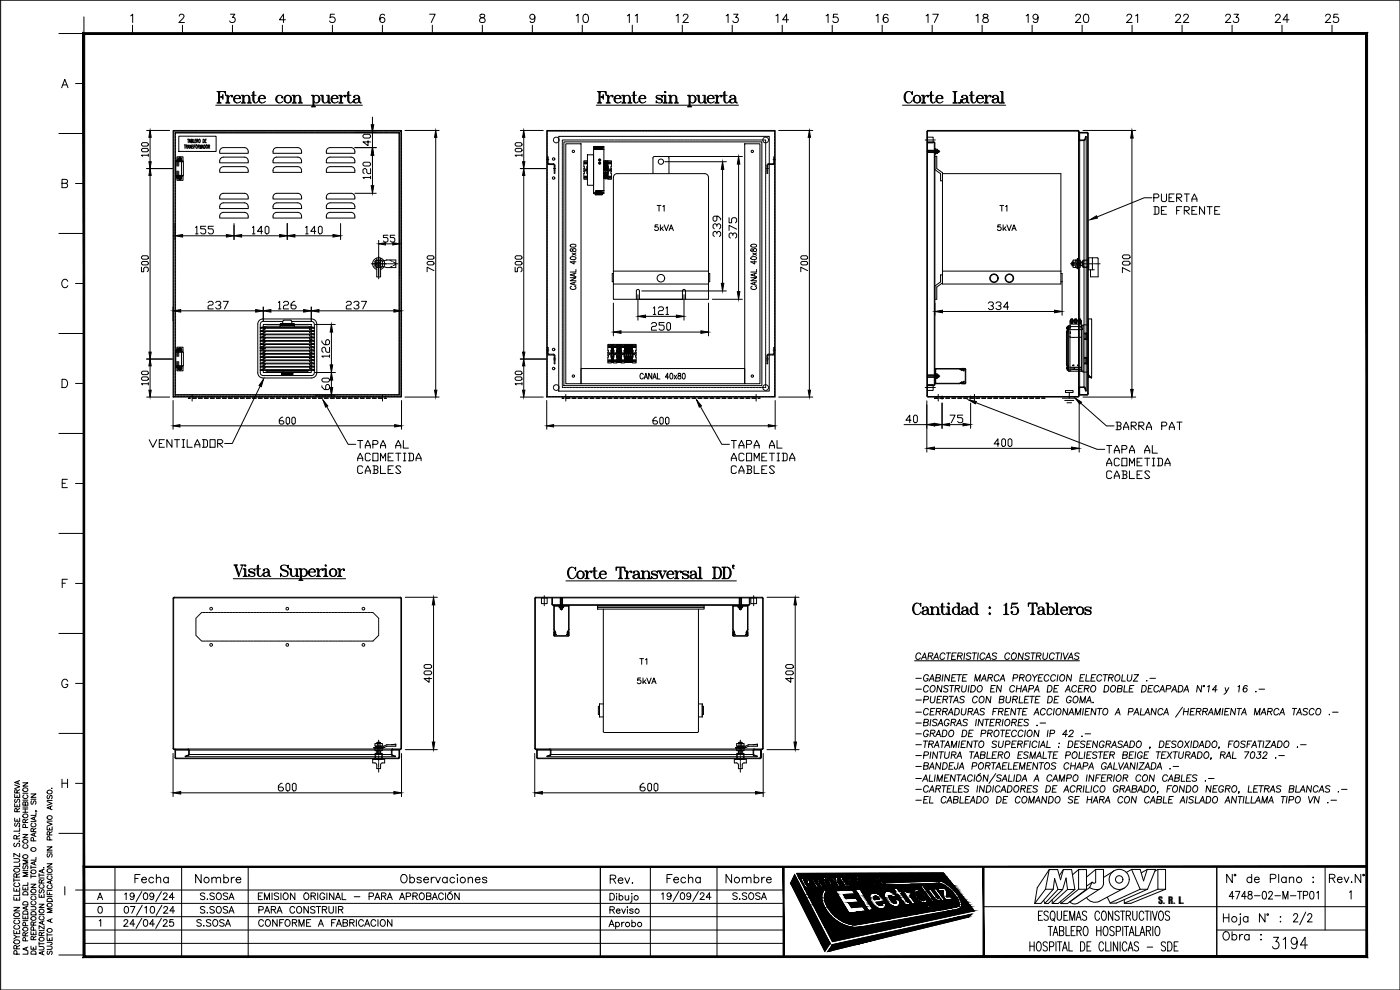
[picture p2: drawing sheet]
<svg xmlns="http://www.w3.org/2000/svg" width="420mm" height="297mm" viewBox="0 0 420 297" stroke-linecap="round" stroke-linejoin="round" font-family="sans-serif">
<defs><g id="words">
<text font-size="6.6" x="381" y="285.7">3194</text>
<g font-size="5.7">
<text x="172.2" y="8.1">10</text>
<text x="187.3" y="8.1">11</text>
<text x="202.1" y="8.1">12</text>
<text x="217" y="8.1">13</text>
<text x="232.1" y="8.1">14</text>
<text x="246.9" y="8.1">15</text>
<text x="262.1" y="8.1">16</text>
<text x="276.9" y="8.1">17</text>
<text x="292.1" y="8.1">18</text>
<text x="306.9" y="8.1">19</text>
<text x="321.7" y="8.1">20</text>
<text x="337.3" y="8.1">21</text>
<text x="351.7" y="8.1">22</text>
<text x="366.9" y="8.1">23</text>
<text x="381.7" y="8.1">24</text>
<text x="396.9" y="8.1">25</text>
<text x="112.5" y="44.8" transform="rotate(-90 112.5 44.8)">40</text>
<text x="112.5" y="54.7" transform="rotate(-90 112.5 54.7)">120</text>
<text x="217.7" y="72.3" transform="rotate(-90 217.7 72.3)">339</text>
<text x="340.4" y="82.9" transform="rotate(-90 340.4 82.9)">700</text>
<text x="195.1" y="95.6">121</text>
<text x="295.6" y="94.2">334</text>
<text x="100.2" y="108.3" transform="rotate(-90 100.2 108.3)">126</text>
<text x="100.2" y="118.2" transform="rotate(-90 100.2 118.2)">60</text>
<text x="334.1" y="130.2">BARRA PAT</text>
<text x="43.7" y="135.5">VENTILADOR</text>
<text x="130.9" y="206" transform="rotate(-90 130.9 206)">400</text>
<text x="39.5" y="266">Fecha</text>
<text x="57.9" y="266">Nombre</text>
<text x="119.2" y="266">Observaciones</text>
<text x="182.4" y="266.3">Rev.</text>
<text x="199.3" y="266">Fecha</text>
<text x="217" y="266">Nombre</text>
<text x="367.2" y="266">N° de Plano :</text>
<text x="397.9" y="266">Rev.N°</text>
<text x="366.2" y="283.3">Obra :</text>
</g>
<g font-size="5.3">
<text x="45.9" y="48" transform="rotate(-90 45.9 48)">100</text>
<text x="158" y="48" transform="rotate(-90 158 48)">100</text>
<text x="57.9" y="71.3">155</text>
<text x="74.8" y="71.3">140</text>
<text x="91" y="71.3">140</text>
<text x="222.2" y="72.7" transform="rotate(-90 222.2 72.7)">375</text>
<text x="45.9" y="82.9" transform="rotate(-90 45.9 82.9)">500</text>
<text x="131.6" y="82.9" transform="rotate(-90 131.6 82.9)">700</text>
<text x="158" y="82.9" transform="rotate(-90 158 82.9)">500</text>
<text x="243.8" y="82.9" transform="rotate(-90 243.8 82.9)">700</text>
<text x="61.4" y="93.8">237</text>
<text x="82.6" y="93.8">126</text>
<text x="103" y="93.8">237</text>
<text x="194.7" y="100.2">250</text>
<text x="45.9" y="116.8" transform="rotate(-90 45.9 116.8)">100</text>
<text x="158" y="116.8" transform="rotate(-90 158 116.8)">100</text>
<text x="82.9" y="128.4">600</text>
<text x="195.1" y="128.4">600</text>
<text x="270.9" y="128.1">40</text>
<text x="284.3" y="128.1">75</text>
<text x="297.4" y="135.1">400</text>
<text x="239.2" y="206" transform="rotate(-90 239.2 206)">400</text>
<text x="82.6" y="238.5">600</text>
<text x="191.2" y="238.5">600</text>
<text x="59.3" y="271.3">S.SOSA</text>
<text x="59.3" y="275.2">S.SOSA</text>
<text x="76.9" y="275.2">PARA CONSTRUIR</text>
<text x="219.1" y="271.3">S.SOSA</text>
<text x="367.9" y="270.9">4748-02-M-TP01</text>
</g>
<g font-size="4.9">
<text x="196.5" y="64.6">T1</text>
<text x="299.2" y="64.6">T1</text>
<text x="195.4" y="70.6">5kVA</text>
<text x="298.4" y="70.6">5kVA</text>
<text x="114.3" y="73.7">55</text>
<text x="190.5" y="206.4">5kVA</text>
<text x="182" y="275.2">Reviso</text>
<text x="58.2" y="279">S.SOSA</text>
<text x="76.9" y="279">CONFORME A FABRICACION</text>
</g>
<g font-size="4.4">
<text x="191.2" y="200.4">T1</text>
<text x="7.1" y="249.1" transform="rotate(-90 7.1 249.1)">SE RESERVA</text>
</g>
<text font-size="2.9" x="347.6" y="271.2">S. R. L.</text>
</g></defs>
<!-- layer: T -->
<g fill="none" stroke="#000" stroke-width=".3">
<path d="M274.5 198.3h49.5M276.3 196.4a.75 .75 0 0 0-.8-.5 .75 .75 0 0 0-.6 .7l-.1 .5a.69 .69 0 0 0 .6 .8 .69 .69 0 0 0 .8-.5M276.5 197.9l1-2 .5 2M276.9 197.2h.9M278.6 196.8h1.1l.2-.7-1.2-.2-.2 2M279.3 196.8l.5 1.1M280.1 197.9l1-2 .5 2M280.5 197.2h.9M283.6 196.4a.75 .75 0 0 0-.8-.5 .75 .75 0 0 0-.6 .7l-.1 .5a.7 .7 0 0 0 .6 .8 .7 .7 0 0 0 .8-.5M284 195.9h1.3M284.7 195.9l-.3 2M285.7 196.8h.7"/>
<path d="M287 195.9h-1.2l-.3 2h1.2M287.4 196.8h1.2l.2-.7-1.2-.2-.3 2M288.1 196.8l.5 1.1M289.5 195.9l-.2 2M291.4 196.2l-.4-.3a.64 .64 0 0 0-.9 .5l1.1 .7 .1 .5-.6 .3-.8-.3M291.8 195.9h1.3M292.5 195.9l-.3 2M293.6 195.9l-.3 2M295.6 196.4a.75 .75 0 0 0-.8-.5 .75 .75 0 0 0-.6 .7l-.1 .5a.69 .69 0 0 0 .6 .8 .69 .69 0 0 0 .8-.5M295.8 197.9l1-2 .5 2M296.1 197.2h1M299.1 196.2l-.4-.3-.8 .3 .1 .4 .9 .5 .1 .5-.5 .3-.8-.3"/>
<path d="M303 196.4a.75 .75 0 0 0-.8-.5 .75 .75 0 0 0-.6 .7l-.1 .5a.69 .69 0 0 0 .6 .8 .69 .69 0 0 0 .8-.5M303.8 196.2l.4-.3a.92 .92 0 0 1 .8 1.2 .92 .92 0 0 1-1.4 .5v-1zM307.1 195.9l-.2 2-1.1-2-.3 2M309 196.2l-.4-.3-.9 .3 .1 .4 1 .5v.5l-.5 .3-.8-.3M309.4 195.9h1.3M310.1 195.9l-.3 2M311.1 196.8h1.1l.2-.7-1.2-.2-.3 2M311.7 196.8l.6 1.1M313.1 195.9l-.1 1.7 .5 .3 .6-.3 .4-1.7M316.4 196.4a.75 .75 0 0 0-.8-.5 .75 .75 0 0 0-.6 .7l-.1 .5a.69 .69 0 0 0 .6 .8 .69 .69 0 0 0 .8-.5M316.9 195.9h1.3M317.5 195.9l-.2 2"/>
<path d="M318.6 195.9l-.2 2M319.1 195.9l.5 2 1-2M320.5 197.9l1-2 .5 2M320.9 197.2h.9M323.9 196.2l-.4-.3a.64 .64 0 0 0-.9 .5l1.2 .9a.77 .77 0 0 1-.6 .6 .77 .77 0 0 1-.8-.3M274.8 203.5h1.7M274.8 206.8h1.7M274.8 210h1.7M274.8 213.7h1.7M274.8 216.9h1.7M277.3 210l1.1-.1 .2-.8-1.2-.2-.2 2M277.3 216.8l1.1-.2 .2-.6-1.2-.2-.2 2 1.2-.2 .1-.5-.4-.3"/>
<path d="M278.6 202.9a.73 .73 0 0 0-.8-.5 .73 .73 0 0 0-.6 .8v.4a.7 .7 0 0 0 .7 .8 .7 .7 0 0 0 .7-.8h-.5M278.6 206.1a.73 .73 0 0 0-.8-.4 .73 .73 0 0 0-.6 .7v.5a.69 .69 0 0 0 .5 .8 .69 .69 0 0 0 .8-.5M278.6 213a.73 .73 0 0 0-.8-.4 .73 .73 0 0 0-.6 .7v.5a.69 .69 0 0 0 .5 .7 .69 .69 0 0 0 .8-.5M278.6 219.5a.73 .73 0 0 0-.8-.4 .73 .73 0 0 0-.6 .7v.5a.7 .7 0 0 0 .7 .8 .7 .7 0 0 0 .7-.8h-.5M278.8 204.4l1-2 .5 2M279.2 203.7h.9M279.2 213.5h.8M279.4 208.9l-.2 1.4 .5 .6 .7-.3 .3-1.7M279.4 215.8l-.3 2M279.4 206l.4-.3a.92 .92 0 0 1 .8 1.2 .92 .92 0 0 1-1.4 .5v-1zM280.6 212.6h-1.2l-.3 1.9h1.2M280.9 203.4l1.1-.2 .2-.6-1.2-.2-.2 2 1.2-.2 .2-.5-.5-.3"/>
<path d="M281 213.5l1.1-.1 .2-.6-1.2-.2-.2 1.9M281.3 216.1l-.5-.3a.64 .64 0 0 0-.8 .5l1.1 .9a.77 .77 0 0 1-.6 .6 .77 .77 0 0 1-.7-.3M281.3 209.9h.7M281.4 217.8l1-2 .5 2M281.7 213.5l.5 1M281.8 217.1h.9M282.6 208.9h-1.2l-.2 2h1.2M282.7 205.7l-.3 1.9-1-1.9-.2 1.9M283 213.5l1.1-.1 .2-.6-1.2-.2-.3 1.9M283 219.1h.6a1.04 1.04 0 0 1 .6 1 1.04 1.04 0 0 1-.8 .9h-.7zM283 202.4l-.3 2M283.1 209.9l1.1-.1 .2-.7-1.2-.2-.3 2"/>
<path d="M283.6 213.5l.5 1M283.7 209.9l.5 1M284.5 214.5l1-1.9 .5 1.9M284.6 206l-.4-.3-.9 .3 .1 .4 .9 .4 .2 .3-.1 .3-.4 .2-.9-.2M284.8 208.9h1.4M284.9 213.9h.9M284.9 216.3a.75 .75 0 0 0-.9-.5 .75 .75 0 0 0-.6 .8v.4a.7 .7 0 0 0 .7 .8 .7 .7 0 0 0 .7-.8h-.5M285 219.4l.4-.3a.98 .98 0 0 1 .9 1.1 .98 .98 0 0 1-1.1 .8l-.5-.7zM285 202.4l-.2 2-1.1-2-.2 2M285 205.7h1.3M285.5 216.8l1.1-.2 .2-.6-1.2-.2-.3 2M285.5 208.9l-.3 2"/>
<path d="M285.7 203.4h.7M285.7 205.7l-.3 1.9M286.1 210.9l1-2 .5 2M286.1 216.8l.5 1M286.4 210.2h1M286.7 206.6l1.1-.1 .2-.6-1.2-.2-.2 1.9M286.7 212.6h.7a1.04 1.04 0 0 1 .5 1 1.04 1.04 0 0 1-.8 .9h-.7zM287 202.4h-1.2l-.3 2h1.2M287 217.8l1-2 .5 2M287.3 202.4h1.3M287.3 206.6l.5 1M287.4 217.1h.9"/>
<path d="M287.9 202.4l-.2 2M288.7 212.6l-.2 1.4a.66 .66 0 0 0 .6 .5 .66 .66 0 0 0 .7-.5l.2-1.4M288.8 205.7l-.2 1.4 .5 .5 .7-.2 .3-1.7M288.9 203.4h.8M288.9 219.1h.7a1.04 1.04 0 0 1 .6 1 1.04 1.04 0 0 1-.9 .9h-.6zM289.5 209.2l-.5-.3-.8 .3 .1 .5 .9 .3 .1 .3a.77 .77 0 0 1-.6 .6 .77 .77 0 0 1-.7-.3M290.2 202.4h-1.2l-.2 2h1.2M290.4 216.1l-.4-.3a.64 .64 0 0 0-.9 .5l1.2 .9a.77 .77 0 0 1-.6 .6 .77 .77 0 0 1-.8-.3M290.6 213.5l1.1-.1 .3-.3-.2-.5h-1.1l-.3 1.9M290.8 205.7l-.2 1.9M291.2 213.5l.6 1M291.5 205.7h.7a1.04 1.04 0 0 1 .6 1 1.04 1.04 0 0 1-.8 .9h-.7z"/>
<path d="M292.1 219.1h-1.2l-.3 1.9h1.2M292.1 214.5l1-1.9 .5 1.9M292.5 204.4l.3-2 .4 2 1-2-.2 2M292.5 213.9h.9M293 215.8l-.2 2M293.3 209.4a.75 .75 0 0 0-.8-.5 .75 .75 0 0 0-.6 .8l-.1 .4a.7 .7 0 0 0 .6 .8 .7 .7 0 0 0 .8-.5M293.6 206l.4-.3a.92 .92 0 0 1 .7 1.2 .92 .92 0 0 1-1.3 .5l-.2-.5zM294.1 209.2l.4-.3a.96 .96 0 0 1 .8 1.2 .96 .96 0 0 1-1.2 .7l-.3-.7zM294.4 204.4l1.1-2 .5 2M294.8 203.7h1M295.1 215.8l-.3 2-1-2-.3 2M295.5 212.8l-.4-.2-.9 .2 .1 .5 1 .5v.4l-.5 .3-.8-.3"/>
<path d="M295.6 215.8h1.3M296.2 215.8l-.2 2M296.5 203.4l1.2-.2 .2-.6-1.2-.2-.3 2M297.2 203.4l.5 1M297.2 216.8h.7M297.4 206.6h.7M297.4 208.9l-.2 2-1.1-2-.3 2M298 213.5h.8M298.5 215.8h-1.2l-.2 2h1.2M298.6 219.4l.4-.3a.91 .91 0 0 1 .8 1.2 .91 .91 0 0 1-1.4 .5l-.1-.5zM298.7 205.7h-1.2l-.3 1.9h1.3M299 216.8l1.1-.2 .2-.6-1.2-.2-.3 2"/>
<path d="M299.4 212.6h-1.2l-.3 1.9M299.6 216.8l.5 1M299.7 213.5l1.1-.1 .2-.6-1.2-.2-.2 1.9M299.9 202.9a.75 .75 0 0 0-.9-.5 .75 .75 0 0 0-.6 .8v.4a.69 .69 0 0 0 .5 .8 .69 .69 0 0 0 .8-.5M300 209.9l1.1-.1 .2-.7-1.2-.2-.3 2 1.3-.2 .1-.5-.4-.3M300 204.4l1-2 .5 2M300.3 219.1h1.3M300.4 213.5l.5 1M300.4 203.7h.9M300.6 205.7l-.3 1.9-1-1.9-.3 1.9M300.9 219.1l-.2 1.9M301 215.8l-.2 2"/>
<path d="M301.7 213.5h.7M301.8 216.1l.5-.3a.91 .91 0 0 1 .7 1.2 .91 .91 0 0 1-1.3 .5l-.2-.5zM302.1 208.9l-.2 1.4 .5 .6 .6-.3 .4-1.7M303 212.6h-1.2l-.3 1.9h1.2M303.3 219.1h-1.2l-.3 1.9h1.2M303.7 216.8l1.1-.2 .2-.6-1.2-.2-.2 2M304 209.9l1.1-.1 .3-.3-.1-.4-1.2-.2-.3 2M304.1 203.4h1.1l.2-.8-1.2-.2-.2 2M304.4 216.8l.5 1M304.5 206.1a.75 .75 0 0 0-.8-.4 .75 .75 0 0 0-.6 .7l-.1 .5a.69 .69 0 0 0 .6 .8 .69 .69 0 0 0 .8-.5M304.6 209.9l.6 1M304.9 212.6l-.3 1.9-1-1.9-.3 1.9"/>
<path d="M305.1 219.5a.75 .75 0 0 0-.9-.4 .75 .75 0 0 0-.6 .7v.5a.7 .7 0 0 0 .5 .8 .7 .7 0 0 0 .8-.5M305.1 206.6h1.3M305.2 205.7l-.2 1.9M305.3 212.6h1.3M305.7 216.8h.7M306 212.6l-.3 1.9M306 203.4l1.2-.2 .1-.6-1.1-.2-.3 2M306.1 208.9l-.3 2h1.1M306.5 205.7l-.2 1.9M306.7 203.4l.5 1M306.7 207.6l1-1.9 .5 1.9M307 213.5h.7"/>
<path d="M307 215.8h-1.2l-.3 2h1.2M307 219.5a.73 .73 0 0 0-.8-.4 .73 .73 0 0 0-.6 .7l-.1 .5a.69 .69 0 0 0 .6 .8 .69 .69 0 0 0 .8-.5M307.1 207h.9M307.5 209.9h.8M307.7 219.1l-.2 1.9M308.2 202.7l.4-.3a.92 .92 0 0 1 .7 1.2 .92 .92 0 0 1-1.3 .5l-.1-.9zM308.3 212.6h-1.2l-.3 1.9h1.2M308.5 219.4l.4-.3a.98 .98 0 0 1 .9 1.1 .98 .98 0 0 1-1.1 .8l-.5-.7zM308.7 216.1l-.4-.3a.64 .64 0 0 0-.9 .5l1.2 .9a.77 .77 0 0 1-.6 .6 .77 .77 0 0 1-.8-.3M308.8 206.7l1.1-.1 .3-.3-.1-.4-1.2-.2-.2 1.9M308.9 208.9h-1.3l-.2 2h1.2M309.1 208.9h1.3"/>
<path d="M309.8 208.9l-.3 2M309.9 202.4l.6 1-.1 1M310.3 214.5l1-1.9 .5 1.9M310.4 207.6l1-1.9 .4 1.9M310.6 213.9h1M310.7 207h1M310.8 209.9h.7M311.1 217.7h.2zM311.4 202.4l-.9 1M311.7 203.4h.8M311.8 219.1l-.2 1.9-1.1-1.9-.2 1.9M312.1 208.9h-1.2l-.3 2h1.2"/>
<path d="M312.1 216.9h1.7M313 202.4h-1.2l-.2 2h1.2M313.7 213a.75 .75 0 0 0-.8-.4 .75 .75 0 0 0-.6 .7l-.1 .5a.69 .69 0 0 0 .6 .7 .69 .69 0 0 0 .8-.5M314.5 205.7h.7a1.04 1.04 0 0 1 .5 1.1 1.04 1.04 0 0 1-.8 .8h-.6zM314.5 219.1l-.2 1.9M314.6 208.9h.7a1.06 1.06 0 0 1 .5 1.1 1.06 1.06 0 0 1-.8 .9h-.6zM314.8 202.9a.73 .73 0 0 0-.8-.5 .73 .73 0 0 0-.6 .8v.4a.69 .69 0 0 0 .5 .8 .69 .69 0 0 0 .8-.5M315.7 213a.75 .75 0 0 0-.9-.4 .75 .75 0 0 0-.6 .7v.5a.7 .7 0 0 0 .5 .7 .7 .7 0 0 0 .9-.5M316.4 206.6h.7M316.4 212.6l-.3 1.9M316.5 209.9h.7M316.8 202.9a.75 .75 0 0 0-.8-.5 .75 .75 0 0 0-.6 .8l-.1 .4a.69 .69 0 0 0 .5 .8 .69 .69 0 0 0 .9-.5"/>
<path d="M317.2 212.8l.4-.2a.98 .98 0 0 1 .9 1.1 .98 .98 0 0 1-1.1 .8l-.5-.7zM317.5 202.4l-.3 2M317.7 205.7h-1.2l-.3 1.9h1.2M317.8 208.9h-1.2l-.3 2h1.2M318.3 202.7l.4-.3a.91 .91 0 0 1 .8 1.2 .91 .91 0 0 1-1.4 .5l-.1-.5zM319.7 207.6l1-1.9 .5 1.9M320 207h1M320.5 212.6l-.3 1.9-1-1.9-.3 1.9M320.7 214.5l1-1.9 .5 1.9M321 219.5l.4-.4 .6 .1 .1 .2-.3 .7-1.1 .9h1.3M321.1 213.9h.9M321.5 209.4a.75 .75 0 0 0-.8-.5 .75 .75 0 0 0-.6 .8l-.1 .4a.7 .7 0 0 0 .7 .8 .7 .7 0 0 0 .7-.8h-.4"/>
<path d="M321.6 202.4l-.2 2-1.1-2-.3 2M322.3 209.2l.4-.3a.96 .96 0 0 1 .8 1.2 .96 .96 0 0 1-1.2 .7l-.3-.7zM322.6 214.5l.3-1.9 .5 1.9 1-1.9-.3 1.9M323.1 206.1a.75 .75 0 0 0-.8-.4 .75 .75 0 0 0-.6 .7l-.1 .5a.69 .69 0 0 0 .6 .8 .69 .69 0 0 0 .8-.5M323.7 206.6h.8M324 210.9l.3-2 .5 2 1-2-.3 2M324.2 203.4h.7M325.1 205.7h-1.3l-.2 1.9h1.2M325.1 212.6l-.2 1.9M325.5 206.6l1.1-.1 .2-.6-1.2-.2-.2 1.9M325.5 202.4h-1.2l-.3 2h1.2M325.8 213.5h.7"/>
<path d="M326 210.9l1-2 .5 2M326.1 202.4l-.3 2h1.1M326.1 206.6l.5 1M326.4 210.2h.9M327.1 212.6h-1.2l-.3 1.9h1.2M327.5 203.4h.8M327.6 206l.4-.3a.92 .92 0 0 1 .8 1.2 .92 .92 0 0 1-1.4 .5l-.1-.5zM328 210.8h.1zM328.9 202.4h-1.2l-.3 2h1.2M329 212.6l-.3 1.9-1-1.9-.3 1.9M329.4 212.6h1.3M330.1 212.6l-.3 1.9"/>
<path d="M330.7 202.9a.75 .75 0 0 0-.9-.5 .75 .75 0 0 0-.6 .8v.4a.69 .69 0 0 0 .5 .8 .69 .69 0 0 0 .8-.5M331.1 202.4h1.3M331.2 212.8l.5-.2a.91 .91 0 0 1 .7 1.2 .91 .91 0 0 1-1.3 .4l-.2-.4zM331.6 205.7h.6a1.04 1.04 0 0 1 .6 1 1.04 1.04 0 0 1-.8 .9h-.7zM331.7 202.4l-.2 2M332.7 203.4l1.2-.2 .2-.6-1.2-.2-.3 2M333.4 203.4l.5 1M333.6 206l.4-.3a.91 .91 0 0 1 .7 1.2 .91 .91 0 0 1-1.3 .5l-.1-.5zM334.6 214.5l1.1-1.9 .4 1.9M334.9 202.7l.4-.3a.92 .92 0 0 1 .8 1.2 .92 .92 0 0 1-1.4 .5l-.1-.5zM335 213.9h1M335.4 206.6l1.2-.1 .1-.6-1.1-.2-.3 1.9 1.2-.2 .2-.4-.4-.4"/>
<path d="M336.9 202.4l-.3 2h1.1M337.5 205.7l-.3 1.9h1.2M338.5 202.4l-.2 1.4a.65 .65 0 0 0 .6 .6 .65 .65 0 0 0 .7-.6l.1-1.4M338.7 213.6l1.1-.1 .2-.3v-.4l-1.2-.2-.2 1.9M339 206.6h.7M340.2 214.5l1-1.9 .5 1.9M340.3 205.7h-1.2l-.3 1.9h1.2M340.4 202.4h1.3l-1.6 2h1.3M340.6 213.9h.9M342.5 212.6l-.3 1.9h1.1M342.8 205.7h.7a1.04 1.04 0 0 1 .5 1 1.04 1.04 0 0 1-.8 .9h-.6zM343.5 214.5l1-1.9 .5 1.9"/>
<path d="M343.9 213.9h.9M344.1 204.3h.2zM344.7 206.6h.7M345.1 203.5h1.7M346 205.7h-1.2l-.3 1.9h1.2M347 212.6l-.2 1.9-1.1-1.9-.3 1.9M347.8 206.1a.75 .75 0 0 0-.8-.4 .75 .75 0 0 0-.6 .7l-.1 .5a.69 .69 0 0 0 .5 .8 .69 .69 0 0 0 .8-.5M348 207.6l1-1.9 .4 1.9M348.3 207h1M349 213a.75 .75 0 0 0-.8-.4 .75 .75 0 0 0-.6 .7l-.1 .5a.69 .69 0 0 0 .5 .7 .69 .69 0 0 0 .8-.5M349.2 214.5l1-1.9 .4 1.9M349.5 213.9h1"/>
<path d="M350 206.7l1.2-.1 .2-.3-.1-.4-1.1-.2-.3 1.9M351.6 207.6l1-1.9 .5 1.9M352 207h.9M353.8 205.7h.7a1.04 1.04 0 0 1 .5 1 1.04 1.04 0 0 1-.8 .9h-.7zM354.9 212.2l-2.1 3M355.2 207.6l1-1.9 .5 1.9M355.3 213.5h1.3M355.4 212.6l-.3 1.9M355.6 207h.9M356.7 212.6l-.3 1.9M357.3 213.5h.8M358.6 212.6h-1.2l-.2 1.9h1.2"/>
<path d="M359.1 213.5l1.1-.1 .2-.6-1.2-.2-.3 1.9M359.7 213.5l.5 1M360.7 205.7l-.3 1.9-1-1.9-.3 1.9M361 213.5l1.2-.1 .1-.6-1.2-.2-.2 1.9M361.7 213.5l.5 1M362.4 206l.5-.3-.2 1.9M362.6 214.5l1-1.9 .4 1.9M362.9 213.9h1M364.5 214.5l.3-1.9 .5 1.9 1-1.9-.3 1.9M365.3 207h-1.4l1.1-1.3-.3 1.9M367 212.6l-.2 1.9M367.6 213.5h.8"/>
<path d="M367.7 206.3l.4 1.3 .7-1.3M368.1 207.6l-.8 .7M369 212.6h-1.3l-.2 1.9h1.2M370.8 212.6l-.2 1.9-1.1-1.9-.2 1.9M371.3 212.6h1.3M371.5 206l.5-.3-.2 1.9M371.9 212.6l-.2 1.9M372.5 214.5l1-1.9 .5 1.9M372.9 213.9h.9M374.3 206l-.1-.2a.99 .99 0 0 0-1.1 .6 .99 .99 0 0 0 .5 1.2 .62 .62 0 0 0 .7-.5 .62 .62 0 0 0-.6-.7 .62 .62 0 0 0-.6 .6M376.4 214.5l.3-1.9 .5 1.9 1-1.9-.3 1.9M376.8 207.5h.2z"/>
<path d="M377.8 206.8h1.7M378.4 214.5l1-1.9 .5 1.9M378.8 213.9h.9M380.5 213.5l1.1-.1 .2-.6-1.2-.2-.3 1.9M381.1 213.5l.5 1M383.8 213a.75 .75 0 0 0-.8-.4 .75 .75 0 0 0-.6 .7l-.1 .5a.7 .7 0 0 0 .6 .7 .7 .7 0 0 0 .8-.5M384 214.5l1-1.9 .5 1.9M384.3 213.9h1M387.9 212.6h1.2M388.5 212.6l-.3 1.9M389.1 214.5l1-1.9 .5 1.9M389.4 213.9h1"/>
<path d="M392.5 212.8l-.5-.2-.8 .2 .1 .5 .9 .4 .1 .3a.76 .76 0 0 1-.6 .5 .76 .76 0 0 1-.7-.3M394.4 213a.75 .75 0 0 0-.8-.4 .75 .75 0 0 0-.6 .7l-.1 .5a.7 .7 0 0 0 .6 .7 .7 .7 0 0 0 .8-.5M395.2 212.8l.4-.2a.91 .91 0 0 1 .7 1.2 .91 .91 0 0 1-1.3 .4l-.1-.4zM398.9 214.4h.2zM399.9 213.7h1.7M274.8 220.2h1.7M274.8 223.4h1.7M274.8 226.7h1.7M274.8 230h1.7M274.8 233.6h1.7M274.8 236.8h1.7M276.9 234.4l1-1.9 .5 1.9"/>
<path d="M277.1 222.3h1.3M277.2 233.8h1M277.3 226.6l1.1-.1 .2-.7-1.2-.2-.2 1.9M277.3 229.8l1.1-.1 .2-.7-1.2-.2-.2 2 1.2-.2 .1-.4-.4-.4M277.3 239.9h.7M277.8 222.3l-.3 2M278.6 239h-1.2l-.2 1.9h1.2M278.6 236.2a.73 .73 0 0 0-.8-.5 .73 .73 0 0 0-.6 .8v.4a.69 .69 0 0 0 .5 .8 .69 .69 0 0 0 .8-.5M278.8 223.3l1.1-.1 .2-.7-1.2-.2-.3 2M278.8 230.8l1-2 .5 2M278.8 237.7l1-2 .5 2M279.1 232.5l-.3 1.9h1.2"/>
<path d="M279.2 239l-.3 1.9h1.1M279.2 230.2h.9M279.2 237h.9M279.2 220l1.2-.1 .1-.6-1.1-.2-.3 1.9M279.4 225.6l-.3 1.9M279.4 223.3l.6 1M279.9 220l.5 1M280.3 224.3l1-2 .5 2M280.7 223.6h.9M280.7 232.5l-.3 1.9M280.8 221l1-1.9 .5 1.9M280.9 236.7l1.1-.1 .2-.7-1.2-.2-.2 2"/>
<path d="M281.1 220.4h1M281.2 234.4l.2-1.9 .5 1.9 1-1.9-.3 1.9M281.4 225.6l-.2 1.9-1.1-1.9-.3 1.9M281.6 236.7l.5 1M281.9 225.6h1.3M282.2 222.3h1.3M282.3 228.8l-.2 2-1.1-2-.2 2M282.5 225.6l-.2 1.9M282.7 235.7h1.3M282.9 222.3l-.3 2M283.1 228.8h.6a1.06 1.06 0 0 1 .6 1.1 1.06 1.06 0 0 1-.8 .9h-.7zM283.4 235.7l-.3 2"/>
<path d="M283.5 224.3l1-2 .5 2M283.5 233.4h.8M283.6 225.6l-.1 1.7 .5 .2 .6-.2 .3-1.7M283.8 223.6h1M284 239.4a.75 .75 0 0 0-.9-.4 .75 .75 0 0 0-.6 .7l-.1 .5a.7 .7 0 0 0 .6 .8 .7 .7 0 0 0 .8-.5M284.4 236.7h.7M284.8 232.5h-1.2l-.2 1.9h1.2M284.9 229.8h.8M285.4 224.3l.3-2 .5 2 1-2-.3 2M285.6 226.5l1.1-.1 .2-.6-1.2-.2-.3 1.9M285.7 235.7h-1.2l-.3 2h1.2M286.2 239.9l1.1-.1 .2-.6-1.2-.2-.2 1.9 1.2-.1 .2-.5-.4-.4"/>
<path d="M286.2 226.5l.5 1M286.2 228.8h-1.2l-.2 2h1.2M286.2 235.7l-.2 2h1.1M286.7 232.5l-.3 1.9-1-1.9-.2 1.9M287.1 227.5l1-1.9 .5 1.9M287.2 232.5h1.3M287.5 226.9h.9M287.5 228.8l-.3 1.8-.5 .2-.2-.2-.1-.4M287.7 236.7h.8M287.8 230.8l1-2 .4 2M287.8 232.5l-.2 1.9M287.9 222.3l-.2 2"/>
<path d="M288.1 230.2h1M288.3 239l-.3 1.9h1.2M288.4 234.4l1-1.9 .5 1.9M288.5 223.3h.8M288.8 233.8h.9M289 235.7h-1.2l-.2 2h1.2M289.8 239.9h.7M289.9 222.3h-1.2l-.3 2h1.2M290.8 236l-.5-.3-.6 .1-.2 .6 1 .4 .1 .6-.5 .3-.8-.3M290.8 220h.7M291 225.6h1.3M291.1 239h-1.2l-.3 1.9h1.2"/>
<path d="M291.6 225.6l-.2 1.9M291.7 222.3l-.2 2-1.1-2-.2 2M291.8 229.9l1.1-.1 .2-.8-1.2-.2-.2 2M291.9 232.9a.75 .75 0 0 0-.9-.4 .75 .75 0 0 0-.6 .7v.5a.69 .69 0 0 0 .5 .8 .69 .69 0 0 0 .8-.5M292.2 222.3h1.3M292.2 227.5l1-1.9 .5 1.9M292.6 232.5l-.3 1.9M292.6 226.9h.9M292.9 222.3l-.3 2M293.3 232.9l.4-.2a.84 .84 0 0 1 .7 1.1 .84 .84 0 0 1-1.3 .4l-.1-.9zM293.3 239h.7a1.06 1.06 0 0 1 .5 1.1 1.06 1.06 0 0 1-.8 .8h-.6zM293.4 235.7l-.2 2"/>
<path d="M293.9 229.1l.4-.3a.96 .96 0 0 1 .8 1.2 .96 .96 0 0 1-1.2 .7l-.3-.7zM294 222.6l.4-.3a.92 .92 0 0 1 .8 1.3 .92 .92 0 0 1-1.4 .4v-.9zM294.3 226.5l1.1-.1 .2-.6-1.2-.2-.2 1.9 1.2-.1 .2-.5-.5-.4M294.3 232.1l-.8 .4M294.5 220.1l1.1-.1 .2-.3v-.4l-1.2-.2-.2 1.9M295.3 239.3l.4-.3a.96 .96 0 0 1 .8 1.1 .96 .96 0 0 1-1.2 .7l-.3-.6zM295.5 235.7l-.3 2-1-2-.3 2M295.8 229.8l1.1-.1 .2-.7-1.2-.2-.2 2M296.2 235.7h.7a1.04 1.04 0 0 1 .5 1.1 1.04 1.04 0 0 1-.8 .9h-.6zM296.4 225.6l-.3 1.9h1.1M296.5 220l1.1-.1 .2-.6-1.2-.2-.3 1.9M296.5 229.8l.5 1"/>
<path d="M296.6 232.5l-.3 1.9-1-1.9-.3 1.9M297.1 220l.5 1M297.6 228.8h1.3M297.9 226.5h.7M298.2 235.7l-.3 2M298.3 228.8l-.3 2M298.8 230.8l1-2 .5 2M298.9 232.1l-2.1 3M299.1 222.6l-.4-.3a.65 .65 0 0 0-.9 .5l1.2 .9a.75 .75 0 0 1-.6 .6 .75 .75 0 0 1-.7-.3M299.2 225.6h-1.2l-.3 1.9h1.2M299.2 230.2h.9M299.3 239h.6a1.09 1.09 0 0 1 .5 1.4 1.09 1.09 0 0 1-1.4 .5z"/>
<path d="M299.6 226.5l1.1-.1 .2-.6-1.2-.2-.2 1.9M299.8 222.3l-.1 1.7 .4 .3 .7-.3 .3-1.7M300.1 236.2a.75 .75 0 0 0-.8-.5 .75 .75 0 0 0-.6 .8l-.1 .4a.7 .7 0 0 0 .6 .8 .7 .7 0 0 0 .8-.5M300.3 226.5l.5 1M300.3 237.7l1-2 .5 2M300.5 232.8l-.4-.3a.64 .64 0 0 0-.9 .4l1.2 1a.77 .77 0 0 1-.6 .5 .77 .77 0 0 1-.8-.2M300.7 237h.9M300.7 234.4l1-1.9 .5 1.9M300.9 229.8h.8M301.1 233.8h.9M301.1 239.9h.8M301.8 223.4l1.1-.1 .2-.8-1.2-.2-.3 2"/>
<path d="M301.8 225.9l.4-.3a.92 .92 0 0 1 .7 1.2 .92 .92 0 0 1-1.3 .5l-.1-1zM301.9 220h.8M302.3 228.8h-1.3l-.2 2h1.2M302.4 239h-1.2l-.2 1.9h1.2M302.5 235.7h.7a1.03 1.03 0 0 1 .6 1.1 1.03 1.03 0 0 1-.9 .9h-.6zM302.8 228.8l-.2 2h1.1M302.9 232.5l-.3 1.9h1.2M303.7 223.3h.8M304.3 229.8h.7M304.5 232.5l-.3 1.9M304.5 236l.4-.3a.98 .98 0 0 1 .9 1.1 .98 .98 0 0 1-1.1 .9l-.5-.8zM305 222.3h-1.2l-.2 2h1.2"/>
<path d="M305.2 232.5h.7a1.04 1.04 0 0 1 .5 1 1.04 1.04 0 0 1-.8 .9h-.6zM305.5 223.3l1.1-.1 .2-.7-1.2-.2-.2 2M305.6 226.5h.7M305.6 228.8h-1.2l-.3 2h1.3M305.9 230.8l.3-2 .4 2 1-2-.2 2M306.1 223.3l.5 1M306.2 239.4a.75 .75 0 0 0-.8-.4 .75 .75 0 0 0-.6 .7l-.1 .5a.69 .69 0 0 0 .5 .8 .69 .69 0 0 0 .8-.5M306.4 236.7l1.1-.1 .2-.7-1.2-.2-.2 2M306.6 234.4l1-1.9 .5 1.9M306.9 225.6h-1.2l-.3 1.9h1.2M307 239.3l.4-.3a.92 .92 0 0 1 .7 1.2 .92 .92 0 0 1-1.3 .5l-.1-1zM307 233.8h.9"/>
<path d="M307.1 236.7l.5 1M307.4 223.3h.8M308.3 229.8h.7M308.4 236.7h.7M308.6 225.9l-.8-.3-.5 .4 1.2 1a.75 .75 0 0 1-.6 .6 .75 .75 0 0 1-.8-.3M308.8 222.3h-1.2l-.3 2M309.1 227.5l.2-1.9 .5 1.9 1-1.9-.2 1.9M309.2 222.3l-.2 2M309.6 228.8h-1.2l-.3 2h1.3M309.7 235.7h-1.2l-.3 2h1.2M310.3 234.4l1-1.9 .5 1.9M310.6 233.8h1"/>
<path d="M311 227.5l1-1.9 .5 1.9M311.2 222.8a.75 .75 0 0 0-.8-.4 .75 .75 0 0 0-.6 .7l-.1 .4a.7 .7 0 0 0 .6 .8 .7 .7 0 0 0 .8-.5M311.4 226.9h.9M311.4 236l-.4-.3-.9 .3 .1 .5 .9 .3 .2 .3-.1 .3-.5 .3-.8-.3M311.5 228.8l-.3 2-1-2-.3 2M311.9 222.3l-.2 2M311.9 228.8h1.3M312.1 224.3l1-2 .5 2M312.5 223.6h.9M312.6 228.8l-.3 2M313.2 225.6l-.2 1.9h1.1M313.8 229.1l.4-.3a.96 .96 0 0 1 .8 1.2 .96 .96 0 0 1-1.3 .7l-.3-.7z"/>
<path d="M314.1 235.7h.6a1.04 1.04 0 0 1 .6 1.1 1.04 1.04 0 0 1-.8 .9h-.7zM314.2 239l-.3 1.9-1-1.9-.3 1.9M314.3 222.3l-.2 2h1.1M314.5 225.6h1.3M314.9 239h.7a1.06 1.06 0 0 1 .5 1.1 1.06 1.06 0 0 1-.8 .8h-.7zM315.2 220.1l1.1-.1 .2-.7-1.2-.2-.3 1.9M315.2 225.6l-.3 1.9M315.7 232.9a.75 .75 0 0 0-.9-.4 .75 .75 0 0 0-.6 .7v.5a.7 .7 0 0 0 .5 .8 .7 .7 0 0 0 .9-.5M315.8 234.4l1.1-1.9 .5 1.9M315.9 236.7h.8M316.2 226.5h.7M316.2 233.8h1"/>
<path d="M316.9 229.1l-.4-.3-.9 .3 .1 .5 1 .4v.5l-.5 .3-.8-.3M316.9 239.3l.4-.3a.96 .96 0 0 1 .8 1.1 .96 .96 0 0 1-1.2 .7l-.3-.6zM317.2 235.7h-1.2l-.2 2h1.2M317.5 225.6h-1.2l-.3 1.9h1.2M317.6 224.2h.2zM317.8 223.1h.2zM317.8 234.4l.3-1.9 .5 1.9 1-1.9-.3 1.9M319.2 237.7l1-2 .5 2M319.6 237h.9M319.9 226.6l1.1-.1 .2-.3v-.4l-1.2-.2-.2 1.9M320.2 233.5l1.1-.1 .3-.6-.2-.2-1.1-.1-.3 1.9M320.3 220.4h-1.4l1.1-1.3-.2 1.9"/>
<path d="M320.8 222.3h.6a1.04 1.04 0 0 1 .6 1.1 1.04 1.04 0 0 1-.8 .9h-.7zM320.8 229.3a.75 .75 0 0 0-.8-.5 .75 .75 0 0 0-.6 .8l-.1 .4a.69 .69 0 0 0 .5 .8 .69 .69 0 0 0 .9-.5M321.4 229.8h1.3M321.5 228.8l-.3 2M322 225.9l.4-.3a.92 .92 0 0 1 .8 1.2 .92 .92 0 0 1-1.4 .5v-1zM322 239.3l-.8-.3-.5 .4 .1 .3 .9 .4 .1 .6-.4 .2-.9-.2M322.3 232.8l.4-.3a.91 .91 0 0 1 .8 1.2 .91 .91 0 0 1-1.4 .5l-.1-.5zM322.6 223.3h.7M322.6 239.9h.7M322.7 236.2a.75 .75 0 0 0-.9-.5 .75 .75 0 0 0-.6 .8v.4a.69 .69 0 0 0 .5 .8 .69 .69 0 0 0 .8-.5M322.8 228.8l-.2 2M323 230.8l1-2 .5 2"/>
<path d="M323.3 236.7l1.1-.1 .1-.7-1.1-.2-.3 2M323.4 230.2h.9M323.9 236.7l.5 1M323.9 222.3h-1.2l-.2 2h1.2M323.9 239h-1.2l-.2 1.9h1.2M324 225.6l-.2 1.9h1.1M324.6 220.9h.2zM325.1 229.9l1.1-.1 .3-.3-.1-.5-1.2-.2-.2 2M325.3 235.7l-.2 2M325.6 225.6l-.2 1.9M325.6 220.2h1.7M325.7 222.6l-.5-.3a.65 .65 0 0 0-.9 .5l1.2 .9a.77 .77 0 0 1-.6 .6 .77 .77 0 0 1-.7-.3"/>
<path d="M326.1 235.7l-.3 2h1.1M326.2 223.3h.8M326.2 226.5h.8M326.3 232.5l-.3 1.9M326.3 239.9h1.3M326.4 239l-.2 1.9M326.6 230.8l1.1-2 .4 2M327 230.2h1M327.6 222.3h-1.3l-.2 2h1.2M327.6 225.6h-1.3l-.2 1.9h1.2M327.7 235.7l-.3 2M327.7 239l-.2 1.9"/>
<path d="M328.3 232.5l-.3 1.9-1-1.9-.3 1.9M328.9 233.4h.8M329.3 225.9l-.4-.3a.69 .69 0 0 0-.9 .4l1.1 1a.75 .75 0 0 1-.5 .6 .75 .75 0 0 1-.8-.3M329.4 222.3l-.2 2-1.1-2-.2 2M329.6 236.2a.73 .73 0 0 0-.8-.5 .73 .73 0 0 0-.6 .8l-.1 .4a.69 .69 0 0 0 .6 .8 .69 .69 0 0 0 .8-.5M329.7 225.6h1.3M330.1 239.9l1.1-.1 .1-.6-1.1-.2-.3 1.9M330.3 232.5h-1.2l-.3 1.9M330.3 225.6l-.2 1.9M330.4 236l.4-.3a.92 .92 0 0 1 .8 1.3 .92 .92 0 0 1-1.4 .4v-.9zM330.6 233.4h.7M330.7 239.9l.5 1"/>
<path d="M331.3 226.5h.8M331.4 222.8a.84 .84 0 0 0-1.1-.4 .84 .84 0 0 0-.4 1.1 .7 .7 0 0 0 .7 .8 .7 .7 0 0 0 .7-.8h-.5M331.9 232.5h-1.2l-.2 1.9h1.2M332 223.3l1.1-.1 .2-.7-1.2-.2-.2 2M332.1 229.3a.75 .75 0 0 0-.9-.5 .75 .75 0 0 0-.6 .8v.4a.71 .71 0 0 0 .7 .8 .71 .71 0 0 0 .7-.8h-.5M332.2 230.8l1-2 .5 2M332.4 233.4l1.1-.1 .2-.6-1.2-.2-.3 1.9M332.6 230.2h.9M332.7 223.3l.5 1M332.7 225.6h-1.2l-.3 1.9h1.2M333 233.4l.5 1M333.1 226.5l1.1-.1 .2-.6-1.2-.2-.2 1.9"/>
<path d="M333.5 224.3l1-2 .5 2M333.8 226.5l.5 1M333.9 223.6h.9M334.5 228.8l-.3 2h1.1M334.5 232.5l-.3 1.9M335.2 232.8l.5-.3a.91 .91 0 0 1 .7 1.2 .91 .91 0 0 1-1.3 .5l-.2-.5zM335.6 236.2a.75 .75 0 0 0-.8-.5 .75 .75 0 0 0-.6 .8l-.1 .4a.7 .7 0 0 0 .7 .8 .7 .7 0 0 0 .7-.8h-.5M335.7 228.8l.5 2 1-2M336.2 236.7l1.1-.1 .2-.3v-.4l-1.2-.2-.3 2M336.8 236.7l.6 1M336.9 222.6l-.4-.3a.65 .65 0 0 0-.9 .5l1.2 .9a.77 .77 0 0 1-.6 .6 .77 .77 0 0 1-.8-.3M337 239.4a.75 .75 0 0 0-.8-.4 .75 .75 0 0 0-.6 .7l-.1 .5a.69 .69 0 0 0 .5 .8 .69 .69 0 0 0 .8-.5"/>
<path d="M337 226.5l1.2-.1 .1-.6-1.2-.2-.2 1.9 1.2-.1 .2-.5-.4-.4M337.1 224.3l1-2 .5 2M337.1 233.4l1.1-.1 .3-.5-.2-.2-1.1-.1-.2 1.9M337.2 230.8l1-2 .4 2M337.4 223.6h1M337.5 230.2h1M337.7 237.7l1-2 .5 2M337.8 239.3l.4-.3a.92 .92 0 0 1 .7 1.2 .92 .92 0 0 1-1.3 .5l-.1-1zM337.8 233.4l.5 1M338.1 237h.9M339 226.5h.7M339.3 222.3h.6a1.04 1.04 0 0 1 .6 1.1 1.04 1.04 0 0 1-.8 .9h-.7z"/>
<path d="M339.8 236.7l1.1-.1 .2-.7-1.2-.2-.2 2 1.2-.2 .2-.5-.4-.3M340.3 225.6h-1.2l-.3 1.9h1.2M340.7 228.8l-.3 2-1-2-.3 2M340.9 225.6l-.3 1.9M341.1 239l-.3 1.9-1.1-1.9-.2 1.9M341.3 222.6l.4-.3a.92 .92 0 0 1 .8 1.3 .92 .92 0 0 1-1.4 .4l-.1-.9zM341.4 237.7l.9-2 .5 2M341.4 228.8l-.2 2M341.7 237h.9M342.1 228.8h1.3l-1.6 2h1.3M342.4 232.9a.75 .75 0 0 0-.8-.4 .75 .75 0 0 0-.6 .7l-.1 .5a.69 .69 0 0 0 .5 .8 .69 .69 0 0 0 .8-.5M342.9 226a.75 .75 0 0 0-.9-.4 .75 .75 0 0 0-.6 .7v.5a.7 .7 0 0 0 .7 .8 .7 .7 0 0 0 .7-.8h-.5"/>
<path d="M343.2 232.8l.4-.3a.92 .92 0 0 1 .7 1.2 .92 .92 0 0 1-1.3 .5l-.1-1zM343.5 226.5h.7M343.5 230.8l1-2 .5 2M343.6 235.7h.6a1.04 1.04 0 0 1 .6 1.1 1.04 1.04 0 0 1-.8 .9h-.7zM343.9 230.2h.9M344.8 225.6h-1.2l-.3 1.9h1.2M345 239.4a.75 .75 0 0 0-.8-.4 .75 .75 0 0 0-.6 .7l-.1 .5a.69 .69 0 0 0 .5 .8 .69 .69 0 0 0 .8-.5M345.2 224.2h-.2l.2 .2-.3 .2M345.6 236l.4-.3a.91 .91 0 0 1 .8 1.3 .91 .91 0 0 1-1.4 .4l-.1-.5zM345.7 228.8h.7a1.06 1.06 0 0 1 .5 1.1 1.06 1.06 0 0 1-.8 .9h-.7zM346.5 232.5l-.3 1.9-1.1-1.9-.2 1.9M347 225.6h1.3"/>
<path d="M347.1 230.8l1-2 .5 2M347.3 239.9l1.1-.1 .2-.6-1.2-.2-.3 1.9 1.3-.1 .1-.5-.4-.4M347.5 230.2h.9M347.5 237.6h-.2h.2l-.2 .4M347.7 225.6l-.3 1.9M348.1 222.3h.7a1.04 1.04 0 0 1 .5 1.1 1.04 1.04 0 0 1-.8 .9h-.6zM348.7 226.5h.7M349.3 239l-.2 1.9h1.1M349.9 223.3h.8M350 225.6h-1.2l-.3 1.9h1.2M350.3 236.7h.8M350.4 232.9a.75 .75 0 0 0-.8-.4 .75 .75 0 0 0-.6 .7l-.1 .5a.69 .69 0 0 0 .5 .8 .69 .69 0 0 0 .8-.5"/>
<path d="M350.5 225.6l1 1.9M350.6 234.4l1-1.9 .4 1.9M350.8 239.9h.7M350.9 233.8h1M351 230.7h.2zM351.3 222.3h-1.2l-.3 2h1.2M351.7 235.7h-1.2l-.3 2M351.7 225.6l-1.5 1.9M352.1 230h1.6M352.1 239h-1.2l-.3 1.9h1.3M352.1 225.6h1.3M352.2 236l.4-.3a.98 .98 0 0 1 .8 1.1 .98 .98 0 0 1-1.1 .9l-.4-.8z"/>
<path d="M352.7 233.4l1.1-.1 .2-.6-1.2-.2-.3 1.9 1.3-.2 .1-.4-.4-.4M352.8 225.6l-.3 1.9M353 222.6l-.4-.3-.9 .3 .1 .5 .9 .3 .2 .3a.75 .75 0 0 1-.6 .6 .75 .75 0 0 1-.8-.3M353.8 222.6l.4-.3a.92 .92 0 0 1 .7 1.3 .92 .92 0 0 1-1.3 .4l-.1-.9zM353.9 225.6l-.1 1.7 .4 .2 .7-.2 .3-1.7M354.7 232.5l-.2 1.9h1.1M355.5 235.7l-.3 2-1-2-.3 2M355.7 222.3l1 2M355.8 226.5l1.2-.1 .1-.6-1.2-.2-.2 1.9M356.2 233.4h.7M356.2 235.7h.7a1.04 1.04 0 0 1 .5 1.1 1.04 1.04 0 0 1-.8 .9h-.6zM356.3 239l-.3 1.9"/>
<path d="M356.5 226.5l.5 1M357 222.3l-1.6 2M357.4 227.5l1-1.9 .4 1.9M357.5 232.5h-1.2l-.3 1.9h1.3M357.6 222.3l-.2 2M357.7 226.9h.9M358.2 236l.4-.3a.92 .92 0 0 1 .8 1.3 .92 .92 0 0 1-1.4 .4v-.9zM358.2 239.3l-.4-.3-.9 .3 .2 .4 .8 .4 .2 .3-.1 .3-.5 .2-.8-.2M358.4 222.3h.6a1.04 1.04 0 0 1 .6 1.1 1.04 1.04 0 0 1-.8 .9h-.7zM358.9 239l-.2 1.9h1.1M359.3 232.8l-.5-.3a.64 .64 0 0 0-.9 .4l1.2 1a.77 .77 0 0 1-.6 .5 .77 .77 0 0 1-.7-.2M359.6 225.6h.6a1.06 1.06 0 0 1 .6 1.1 1.06 1.06 0 0 1-.8 .8h-.7z"/>
<path d="M359.8 224.3l1-2 .5 2M360.2 223.6h.9M361.6 225.9l.4-.3a.96 .96 0 0 1 .8 1.2 .96 .96 0 0 1-1.3 .6l-.2-.6zM361.8 234.2l-.1 .2zM362 222.3h.6a1.04 1.04 0 0 1 .6 1.1 1.04 1.04 0 0 1-.8 .9h-.7zM362.2 239h.6a1.06 1.06 0 0 1 .6 1.1 1.06 1.06 0 0 1-.8 .8h-.7zM362.7 233.6h1.6M363.5 235.7l-.3 2-1-2-.3 2M363.5 227.4h-.2l.2 .2-.2 .3M364 222.6l.4-.3a.98 .98 0 0 1 .9 1.1 .98 .98 0 0 1-1.1 .9l-.5-.8zM364.1 236.7h.7M364.2 239.3l.4-.3a.96 .96 0 0 1 .8 1.1 .96 .96 0 0 1-1.2 .7l-.3-.6z"/>
<path d="M365.4 235.7h-1.2l-.2 2h1.2M365.9 224.2h-.2l.2 .2-.2 .2M366.3 226.5l1.2-.1 .1-.6-1.1-.2-.3 1.9M367 226.5l.5 1M367.2 236.2a.73 .73 0 0 0-.8-.5 .73 .73 0 0 0-.6 .8l-.1 .4a.7 .7 0 0 0 .7 .8 .7 .7 0 0 0 .7-.8h-.4M367.8 236.7l1.2-.1 .1-.7-1.2-.2-.2 2M367.9 227.5l1-1.9 .5 1.9M368.2 226.9h1M368.5 236.7l.5 1M368.7 223.3h.8M370 236l.4-.3a.92 .92 0 0 1 .7 1.3 .92 .92 0 0 1-1.3 .4l-.1-.9zM370.1 222.3h-1.2l-.3 2"/>
<path d="M370.1 225.6l-.3 1.9h1.1M370.6 222.6l.4-.3a.92 .92 0 0 1 .8 1.3 .92 .92 0 0 1-1.4 .4v-.9zM371.1 239l-.3 1.9-1-1.9-.3 1.9M371.6 239h1.3M371.9 237.6l-.3 .4M372.2 239l-.2 1.9M373.3 239l-.2 1.9M373.5 225.6h1.3l-1.2 1.9M373.8 222.6l-.8-.3-.6 .5 .2 .3 .9 .3 .1 .6-.5 .3-.8-.3M374.1 239l-.3 1.9h1.1M374.3 223.3h.8M374.8 235.7l-.2 2h1.1"/>
<path d="M375.6 224.3l1-2 .5 2M375.6 225.7a.59 .59 0 0 1 1 .3v.4a.98 .98 0 0 1-.9 1.1l-.4-.3-.1-.5zM375.7 222.3h-1.2l-.3 2M375.7 239l-.3 1.9h1.1M376 223.6h.9M376.3 236.7h.7M377.4 225.6h1.1l-.7 .7h.3a.68 .68 0 0 1 0 1.1 .68 .68 0 0 1-1.1-.2M377.5 222.3h1.3M377.6 235.7h-1.2l-.2 2h1.2M377.9 235.7h1.3M378.2 222.3l-.3 2M378.5 235.7l-.2 2"/>
<path d="M379.1 226l.5-.4h.3l.4 .4-.4 .6-1.1 .9h1.4M379.3 222.3l-.3 2M379.5 236.7l1.2-.1 .2-.7-1.2-.2-.3 2M379.9 222.3h1.4l-1.6 2h1.3M380.2 236.7l.5 1M381.1 237.7l1-2 .5 2M381.4 224.3l1-2 .4 2M381.4 237h1M381.7 223.6h1M382.8 227.4h.1zM383.6 222.3h.6a1.03 1.03 0 0 1 .6 1.1 1.03 1.03 0 0 1-.8 .9h-.7zM383.8 226.7h1.7"/>
<path d="M384.5 236l-.5-.3-.8 .3 .1 .5 .9 .3 .1 .3a.76 .76 0 0 1-.6 .6 .76 .76 0 0 1-.7-.3M384.5 239h1.3M385.1 239l-.2 1.9M385.6 222.6l.4-.3a.98 .98 0 0 1 .8 1.1 .98 .98 0 0 1-1.1 .9l-.4-.8zM386.3 239l-.3 1.9M387 236.7l1.1-.1 .2-.7-1.2-.2-.3 2 1.3-.2 .1-.5-.4-.3M389 239.3l.4-.3a.96 .96 0 0 1 .8 1.1 .96 .96 0 0 1-1.2 .7l-.3-.6zM389.1 235.7l-.3 2h1.1M389.3 224.2h.2zM390.1 237.7l1-2 .5 2M390.3 223.4h1.7M390.5 237h.9"/>
<path d="M392.7 239l.5 1.9 1-1.9M393.6 235.7l-.2 2-1.1-2-.2 2M395.6 236.2a.73 .73 0 0 0-.8-.5 .73 .73 0 0 0-.6 .8l-.1 .4a.69 .69 0 0 0 .6 .8 .69 .69 0 0 0 .8-.5M395.8 237.7l1-2 .5 2M395.9 239l-.2 1.9-1-1.9-.3 1.9M396.2 237h.9M399.2 236l-.5-.3a.64 .64 0 0 0-.9 .5l.2 .3 .9 .3 .1 .6-.5 .3-.8-.3M401.6 237.6h.1zM402.6 236.8h1.7M274.8 240.1h1.7M284.1 240.9l1-1.9 .5 1.9M284.5 240.3h.9"/>
<path d="M291.1 240.9l1-1.9 .5 1.9M291.5 240.3h.9M308.7 240.9l.2-1.9 .5 1.9 1-1.9-.2 1.9M310.6 240.9l1.1-1.9 .4 1.9M311 240.3h.9M328 240.9l1-1.9 .4 1.9M328.3 240.3h.9M331.6 240.9l1-1.9 .5 1.9M332 240.3h.9M345.2 240.9l1-1.9 .4 1.9M345.5 240.3h1M354.1 240.9l1-1.9 .5 1.9"/>
<path d="M354.5 240.3h.9M360 240.9l1-1.9 .4 1.9M360.3 240.3h1M367.6 240.9l1-1.9 .5 1.9M368 240.3h.9M376.7 240.9l1-1.9 .5 1.9M377.1 240.3h.9M378.7 240.9l.2-1.9 .5 1.9 1-1.9-.2 1.9M380.6 240.9l1-1.9 .5 1.9M381 240.3h.9M386.9 240l1.1-.1 .2-.3v-.4l-1.2-.2-.2 1.9M398.4 240.8h.2z"/>
<path d="M399.4 240.1h1.7"/>
<circle cx="361.3" cy="205.8" r=".2"/>
</g>
<!-- layer: TRAZOS -->
<g fill="none" stroke="#000" stroke-width=".3">
<path d="M57.1 119.4h-.6v.1h.6M57.7 119.4h1.2M57.7 119.5h1.2M59.5 119.4h1.2M59.5 119.5h1.2M61.3 119.4h1.2M61.3 119.5h1.2M63.1 119.4h1.2M63.1 119.5h1.2M64.9 119.4h1.2M64.9 119.5h1.2M66.7 119.4h1.2"/>
<path d="M66.7 119.5h1.2M68.5 119.4h1.2M68.5 119.5h1.2M70.3 119.4h1.2M70.3 119.5h1.2M72.1 119.4h1.2M72.1 119.5h1.2M73.9 119.4h1.2M73.9 119.5h1.2M75.7 119.4h1.2M75.7 119.5h1.2M77.5 119.4h1.2"/>
<path d="M77.5 119.5h1.2M79.3 119.4h1.2M79.3 119.5h1.2M81.1 119.4h1.2M81.1 119.5h1.2M82.9 119.4h1.2M82.9 119.5h1.2M84.7 119.4h1.2M84.7 119.5h1.2M86.5 119.4h1.2M86.5 119.5h1.2M88.3 119.4h1.2"/>
<path d="M88.3 119.5h1.2M90.1 119.4h1.2M90.1 119.5h1.2M91.9 119.4h1.2M91.9 119.5h1.2M102.7 119.4h1.2M102.7 119.5h1.2M104.5 119.4h1.2M104.5 119.5h1.2M106.3 119.4h1.2M106.3 119.5h1.2M108.1 119.4h1.2"/>
<path d="M108.1 119.5h1.2M109.9 119.4h1.2M109.9 119.5h1.2M111.7 119.4h1.2M111.7 119.5h1.2M113.5 119.4h1.2M113.5 119.5h1.2M115.3 119.4h.6v.1h-.6M169.3 119.4h-.6v.1h.6M169.9 119.4h1.2M169.9 119.5h1.2M171.7 119.4h1.2"/>
<path d="M171.7 119.5h1.2M173.5 119.4h1.2M173.5 119.5h1.2M175.3 119.4h1.2M175.3 119.5h1.2M177.1 119.4h1.2M177.1 119.5h1.2M178.9 119.4h1.2M178.9 119.5h1.2M180.7 119.4h1.2M180.7 119.5h1.2M182.5 119.4h1.2"/>
<path d="M182.5 119.5h1.2M184.3 119.4h1.2M184.3 119.5h1.2M186.1 119.4h1.2M186.1 119.5h1.2M187.9 119.4h1.2M187.9 119.5h1.2M189.7 119.4h1.2M189.7 119.5h1.2M191.5 119.4h1.2M191.5 119.5h1.2M193.3 119.4h1.2"/>
<path d="M193.3 119.5h1.2M195.1 119.4h1.2M195.1 119.5h1.2M196.9 119.4h1.2M196.9 119.5h1.2M198.7 119.4h1.2M198.7 119.5h1.2M200.5 119.4h1.2M200.5 119.5h1.2M202.3 119.4h1.2M202.3 119.5h1.2M204.1 119.4h1.2"/>
<path d="M204.1 119.5h1.2M205.9 119.4h1.2M205.9 119.5h1.2M207.7 119.4h1.2M207.7 119.5h1.2M209.5 119.4h1.2M209.5 119.5h1.2M211.3 119.4h1.2M211.3 119.5h1.2M213.1 119.4h1.2M213.1 119.5h1.2M214.9 119.4h1.2"/>
<path d="M214.9 119.5h1.2M216.7 119.4h1.2M216.7 119.5h1.2M218.5 119.4h1.2M218.5 119.5h1.2M220.3 119.4h1.2M220.3 119.5h1.2M222.1 119.4h1.2M222.1 119.5h1.2M223.9 119.4h1.2M223.9 119.5h1.2M225.7 119.4h1.2"/>
<path d="M225.7 119.5h1.2M227.5 119.4h.6v.1h-.6M281.4 119.4h-1v.1h1M282 119.4h1.2M282 119.5h1.2M282.7 118.8v1M283.8 119.4h1.2M283.8 119.5h1.2M285.6 119.4h1.2M285.6 119.5h1.2M287.4 119.4h1.2M287.4 119.5h1.2"/>
<path d="M289.2 119.4h1.2M289.2 119.5h1.2M291 119.4h1.2M291 119.5h1.2M291.3 118.8v1M292.8 119.4h1.2M292.8 119.5h1.2M294.6 119.4h1.2M294.6 119.5h1.2M296.4 119.4h1.2M296.4 119.5h1.2M298.2 119.4h1.2"/>
<path d="M298.2 119.5h1.2M300 119.4h1.2M300 119.5h1.2M301.8 119.4h1.2M301.8 119.5h1.2M303.6 119.4h1.2M303.6 119.5h1.2M305.4 119.4h1.2M305.4 119.5h1.2M307.2 119.4h1.2M307.2 119.5h1.2M309 119.4h1.2"/>
<path d="M309 119.5h1.2M310.8 119.4h1.2M310.8 119.5h1.2M312.6 119.4h1v.1h-1M113.1 223.9v.4M114.2 223.9v.4M221.6 223.9v.4M222.8 223.9v.4"/>
</g>
<!-- layer: 0 -->
<g fill="none" stroke="#000" stroke-width=".3">
<path d="M44 39.1h6.9M51.9 39.1h68.6v80h-68.6zM52.1 39.8v.3M52.4 39.3h-.3v.4M52.5 39.7h67.4v78.9h-67.4zM52.5 39.3h.4M52.9 39.9l-.2 .2M53 39.3h.3M53 39.9h.3M53.4 39.3h.3M53.4 39.9h.3M53.9 39.3h.3"/>
<path d="M53.9 39.9h.3M54.3 39.3h.4M54.3 39.9h.4M54.8 39.3h.3M54.8 39.9h.3M55.2 39.3h.3M55.2 39.9h.3M55.7 39.3h.3M55.7 39.9h.3M56.1 39.3h.4M56.1 39.9h.4M56.6 39.3h.3"/>
<path d="M56.6 39.9h.3M57 39.3h.3M57 39.9h.3M57.5 39.3h.3M57.5 39.9h.3M58 39.3h.3M58 39.9h.3M58.4 39.3h.3M58.4 39.9h.3M58.8 39.3h.3M58.8 39.9h.3M59.3 39.3h.3"/>
<path d="M59.3 39.9h.3M59.8 39.3h.2M59.8 39.9h.2M60.2 39.3h.3M60.2 39.9h.3M60.6 39.3h.3M60.6 39.9h.3M61.1 39.3h.3M61.1 39.9h.3M61.6 39.3h.2M61.6 39.9h.2M62 39.3h.3"/>
<path d="M62 39.9h.3M62.4 39.3h.3M62.4 39.9h.3M62.9 39.3h.3M62.9 39.9h.3M63.4 39.3h.2M63.4 39.9h.2M63.8 39.3h.3M63.8 39.9h.3M64.2 39.3h.3M64.2 39.9h.3M64.7 39.3h.3"/>
<path d="M64.7 39.9h.3M65.2 39.3h.2M65.2 39.9h.2M65.6 39.3h.3M65.6 39.9h.3M66 39.3h.3M66 39.9h.3M66.5 39.3h.3M66.5 39.9h.3M67 39.3h.2M67 39.9h.2M67.4 39.3h.3"/>
<path d="M67.4 39.9h.3M67.8 39.3h.3M67.8 39.9h.3M68.3 39.3h.3M68.3 39.9h.3M68.7 39.3h.3M68.7 39.9h.3M69.2 39.3h.3M69.2 39.9h.3M69.6 39.3h.3M69.6 39.9h.3M70.1 39.3h.3"/>
<path d="M70.1 39.9h.3M70.5 39.3h.3M70.5 39.9h.3M71 39.3h.3M71 39.9h.3M71.4 39.3h.4M71.4 39.9h.4M71.9 39.3h.3M71.9 39.9h.3M72.3 39.3h.3M72.3 39.9h.3M72.8 39.3h.3"/>
<path d="M72.8 39.9h.3M73.2 39.3h.4M73.2 39.9h.4M73.7 39.3h.3M73.7 39.9h.3M74.1 39.3h.3M74.1 39.9h.3M74.6 39.3h.3M74.6 39.9h.3M75 39.3h.4M75 39.9h.4M75.5 39.3h.3"/>
<path d="M75.5 39.9h.3M75.9 39.3h.3M75.9 39.9h.3M76.4 39.3h.3M76.4 39.9h.3M76.8 39.3h.4M76.8 39.9h.4M77.3 39.3h.3M77.3 39.9h.3M77.7 39.3h.3M77.7 39.9h.3M78.2 39.3h.3"/>
<path d="M78.2 39.9h.3M78.6 39.3h.4M78.6 39.9h.4M79.1 39.3h.3M79.1 39.9h.3M79.5 39.3h.3M79.5 39.9h.3M80 39.3h.3M80 39.9h.3M80.5 39.3h.3M80.5 39.9h.3M80.9 39.3h.3"/>
<path d="M80.9 39.9h.3M81.3 39.3h.3M81.3 39.9h.3M81.8 39.3h.3M81.8 39.9h.3M82.3 39.3h.3M82.3 39.9h.3M82.7 39.3h.3M82.7 39.9h.3M83.1 39.3h.3M83.1 39.9h.3M83.6 39.3h.3"/>
<path d="M83.6 39.9h.3M84.1 39.3h.2M84.1 39.9h.2M84.5 39.3h.3M84.5 39.9h.3M84.9 39.3h.3M84.9 39.9h.3M85.4 39.3h.3M85.4 39.9h.3M85.9 39.3h.2M85.9 39.9h.2M86.3 39.3h.3"/>
<path d="M86.3 39.9h.3M86.7 39.3h.3M86.7 39.9h.3M87.2 39.3h.3M87.2 39.9h.3M87.7 39.3h.2M87.7 39.9h.2M88.1 39.3h.3M88.1 39.9h.3M88.5 39.3h.3M88.5 39.9h.3M89 39.3h.3"/>
<path d="M89 39.9h.3M89.5 39.3h.2M89.5 39.9h.2M89.9 39.3h.3M89.9 39.9h.3M90.3 39.3h.3M90.3 39.9h.3M90.8 39.3h.3M90.8 39.9h.3M91.2 39.3h.3M91.2 39.9h.3M91.7 39.3h.3"/>
<path d="M91.7 39.9h.3M92.1 39.3h.3M92.1 39.9h.3M92.6 39.3h.3M92.6 39.9h.3M93 39.3h.3M93 39.9h.3M93.5 39.3h.3M93.5 39.9h.3M93.9 39.3h.3M93.9 39.9h.3M94.4 39.3h.3"/>
<path d="M94.4 39.9h.3M94.8 39.3h.3M94.8 39.9h.3M95.3 39.3h.3M95.3 39.9h.3M95.7 39.3h.4M95.7 39.9h.4M96.2 39.3h.3M96.2 39.9h.3M96.6 39.3h.3M96.6 39.9h.3M97.1 39.3h.3"/>
<path d="M97.1 39.9h.3M97.5 39.3h.4M97.5 39.9h.4M98 39.3h.3M98 39.9h.3M98.4 39.3h.3M98.4 39.9h.3M98.9 39.3h.3M98.9 39.9h.3M99.3 39.3h.4M99.3 39.9h.4M99.8 39.3h.3"/>
<path d="M99.8 39.9h.3M100.2 39.3h.3M100.2 39.9h.3M100.7 39.3h.3M100.7 39.9h.3M101.1 39.3h.4M101.1 39.9h.4M101.6 39.3h.3M101.6 39.9h.3M102 39.3h.3M102 39.9h.3M102.5 39.3h.3"/>
<path d="M102.5 39.9h.3M103 39.3h.3M103 39.9h.3M103.4 39.3h.3M103.4 39.9h.3M103.8 39.3h.3M103.8 39.9h.3M104.3 39.3h.3M104.3 39.9h.3M104.8 39.3h.3M104.8 39.9h.3M105.2 39.3h.3"/>
<path d="M105.2 39.9h.3M105.6 39.3h.3M105.6 39.9h.3M111.8 35.1v2.3M114.6 39.3h.3M114.6 39.9h.3M115.1 39.3h.3M115.1 39.9h.3M115.5 39.3h.3M115.5 39.9h.3M116 39.3h.3M116 39.9h.3"/>
<path d="M116.4 39.3h.3M116.4 39.9h.3M116.9 39.3h.3M116.9 39.9h.3M117.3 39.3h.3M117.3 39.9h.3M117.8 39.3h.3M117.8 39.9h.3M118.2 39.3h.4M118.2 39.9h.4M118.7 39.3h.3M118.7 39.9h.3"/>
<path d="M119.1 39.3h.3M119.1 39.9h.3M119.6 39.9l.1 .2M119.6 39.3h.3M120 39.3h.3v.4M120.3 39.8v.3M121.5 39.1h10.3M156.1 39.1h6.9M164.1 39.1h68.5v80h-68.5zM164.3 39.8v.3M164.5 39.3h-.2v.4M164.7 39.3h.3"/>
<path d="M165.1 39.3h.3M165.6 39.3h.3M166 39.3h.3M166.5 39.3h.3M166.9 39.3h.3M167.4 39.3h.3M167.8 39.3h.3M168.3 39.3h.3M168.7 39.3h.3M169.2 39.3h.3M169.6 39.3h.3M170.1 39.3h.3"/>
<path d="M170.5 39.3h.3M171 39.3h.3M171.4 39.3h.3M171.9 39.3h.3M172.3 39.3h.3M172.8 39.3h.3M173.2 39.3h.3M173.7 39.3h.3M174.1 39.3h.3M174.6 39.3h.3M175 39.3h.3M175.5 39.3h.3"/>
<path d="M175.9 39.3h.3M176.4 39.3h.3M176.8 39.3h.3M177.3 39.3h.3M177.7 39.3h.3M178.2 39.3h.3M178.6 39.3h.3M179.1 39.3h.3M179.5 39.3h.3M180 39.3h.3M180.4 39.3h.3M180.9 39.3h.3"/>
<path d="M181.3 39.3h.3M181.8 39.3h.3M182.2 39.3h.3M182.7 39.3h.3M183.1 39.3h.3M183.6 39.3h.3M184 39.3h.3M184.5 39.3h.3M184.9 39.3h.3M185.4 39.3h.3M185.8 39.3h.3M186.3 39.3h.3"/>
<path d="M186.7 39.3h.3M187.2 39.3h.3M187.6 39.3h.3M188.1 39.3h.3M188.5 39.3h.3M189 39.3h.3M189.4 39.3h.3M189.9 39.3h.3M190.3 39.3h.3M190.8 39.3h.3M191.2 39.3h.3M191.7 39.3h.3"/>
<path d="M192.1 39.3h.3M192.6 39.3h.3M193 39.3h.3M193.5 39.3h.3M193.9 39.3h.3M194.4 39.3h.3M194.8 39.3h.3M195.3 39.3h.3M195.7 39.3h.3M196.2 39.3h.3M196.6 39.3h.3M197.1 39.3h.3"/>
<path d="M197.5 39.3h.3M198 39.3h.3M198.4 39.3h.3M198.9 39.3h.3M199.3 39.3h.3M199.8 39.3h.3M200.2 39.3h.3M200.7 39.3h.3M201.1 39.3h.3M201.6 39.3h.3M202 39.3h.3M202.5 39.3h.3"/>
<path d="M202.9 39.3h.3M203.4 39.3h.3M203.8 39.3h.3M204.3 39.3h.3M204.7 39.3h.3M205.2 39.3h.3M205.6 39.3h.3M206.1 39.3h.3M206.5 39.3h.3M207 39.3h.3M207.4 39.3h.3M207.9 39.3h.3"/>
<path d="M208.3 39.3h.3M208.8 39.3h.3M209.2 39.3h.3M209.7 39.3h.3M210.1 39.3h.3M210.6 39.3h.3M211 39.3h.3M211.5 39.3h.3M211.9 39.3h.3M212.4 39.3h.3M212.8 39.3h.3M213.3 39.3h.3"/>
<path d="M213.7 39.3h.3M214.2 39.3h.3M214.6 39.3h.3M215.1 39.3h.3M215.5 39.3h.3M216 39.3h.3M216.4 39.3h.3M216.9 39.3h.3M217.3 39.3h.3M217.8 39.3h.3M218.2 39.3h.3M218.7 39.3h.3"/>
<path d="M219.1 39.3h.3M219.6 39.3h.3M220 39.3h.3M220.5 39.3h.3M220.9 39.3h.3M221.4 39.3h.3M221.8 39.3h.3M222.3 39.3h.3M222.7 39.3h.3M223.2 39.3h.3M223.6 39.3h.3M224.1 39.3h.3"/>
<path d="M224.5 39.3h.3M225 39.3h.3M225.4 39.3h.3M225.9 39.3h.3M226.3 39.3h.3M226.8 39.3h.3M227.2 39.3h.3M227.7 39.3h.3M228.1 39.3h.3M228.6 39.3h.3M229 39.3h.3M229.5 39.3h.3"/>
<path d="M229.9 39.3h.3M230.4 39.3h.3M230.8 39.3h.3M231.3 39.3h.3M231.7 39.3h.3M232.2 39.3h.3v.4M232.5 39.8v.3M233.7 39.1h10.2M278.2 39.5v79.4l.3 .2h45l.4-.3v-2.5h1.5l.4 1.1 .2-.1-.3-.9-.4-.3M278.3 39.5v79.3l.2 .1M278.3 39.5l.2-.2h45l.2 .2M278.5 39.1l-.3 .4"/>
<path d="M278.5 39.1h45M323.5 39.1l.4 .4M323.7 39.5v79.3l-.2 .1M323.9 39.5v2.4h1.5l.4-1 .2 .1-.3 .9-.4 .3M324 39.9v78.5M325 39.1h15.8M44 50.6h7.7M45 52.6v53M52.1 40.3v.3M52.1 40.7v.3M52.1 41.2v.3M52.1 41.6v.3"/>
<path d="M52.1 42.1v.3M52.1 42.6v.2M52.1 43v.3M52.1 43.4v.3M52.1 43.9v.3M52.1 44.4v.2M52.1 44.8v.3M52.1 45.2v.3M52.1 45.7v.3M52.1 46.2v.2M52.1 46.6v.3M52.1 47v.3"/>
<path d="M52.1 47.5v.3M52.1 47.9v.3M52.1 48.4v.3M52.1 48.8v.3M52.1 49.3v.3M52.1 49.7v.3M52.1 50.2v.3M52.1 50.6v.3M52.1 51.1v.3M52.1 51.5v.3M52.1 52v.3M52.1 52.4v.3"/>
<path d="M52.1 52.9v.3M52.1 53.3v.3M52.1 53.8v.3M52.1 54.2v.3M52.1 54.7v.3M52.1 55.1v.3M52.1 55.6v.3M52.1 56v.4M52.1 56.5v.3M52.1 56.9v.3M52.1 57.4v.3M52.1 57.8v.4"/>
<path d="M52.1 58.3v.3M52.1 58.7v.3M52.1 59.2v.3M52.1 59.6v.4M52.7 40.3v.3M52.7 40.7v.3M52.7 41.2v.3M52.7 41.6v.3M52.7 42.1v.3M52.7 42.6v.2M52.7 43v.3M52.7 43.4v.3"/>
<path d="M52.7 43.9v.3M52.7 44.4v.2M52.7 44.8v.3M52.7 45.2v.3M52.7 45.7v.3M52.7 46.2v.2M52.7 46.6v.3M52.7 47v.3M52.7 47.5v.3M52.7 47.9v.3M52.7 48.4v.3M52.7 48.8v.3"/>
<path d="M52.7 49.3v.3M52.7 49.7v.3M52.7 50.2v.3M52.7 50.6v.3M52.7 51.1v.3M52.7 51.5v.3M52.7 52v.3M52.7 52.4v.3M52.7 52.9v.3M52.7 53.3v.3M52.7 53.8v.3M52.7 54.2v.3"/>
<path d="M52.7 54.7v.3M52.7 55.1v.3M52.7 55.6v.3M52.7 56v.4M52.7 56.5v.3M52.7 56.9v.3M52.7 57.4v.3M52.7 57.8v.4M52.7 58.3v.3M52.7 58.7v.3M52.7 59.2v.3M52.7 59.6v.4"/>
<path d="M52.7 48.2h1.8v4.8h-1.8zM52.7 48.5h1.8M52.7 52.7h1.8M52.7 48.5h2.3v4.1h-2.3M52.9 48.1l.4-.2 .5 .3zM53.1 53.3v.2h.5v-.2M53.1 53.3h.1M53.1 53.2v.1M53.1 48.2v1.6M53.1 51.3v1.9M53.1 53.3h.5M53.1 53.2h.5"/>
<path d="M53.1 47.9v-.9h1.8v1.2l-.1 .1 .1 .2M53.3 47.4v2.4M53.3 51.3v2.5M53.6 53.2v.1M53.6 48.2v1.6M53.6 51.3v1.9M53.8 53l-.3 .3M53.8 48.2a.52 .52 0 0 1-.2-.8 .52 .52 0 0 1 .8 0 .52 .52 0 0 1-.1 .8M54.3 53a.52 .52 0 0 1 0 .8 .52 .52 0 0 1-.8-.3M54.9 52.6l-.1 .1 .1 1.4h-1.8v-.6M106.5 58h6.4M119.7 40.3v.3"/>
<path d="M119.7 40.7v.3M119.7 41.2v.3M119.7 41.6v.3M119.7 42.1v.3M119.7 42.6v.2M119.7 43v.3M119.7 43.4v.3M119.7 43.9v.3M119.7 44.4v.2M119.7 44.8v.3M119.7 45.2v.3M119.7 45.7v.3"/>
<path d="M119.7 46.2v.2M119.7 46.6v.3M119.7 47v.3M119.7 47.5v.3M119.7 47.9v.3M119.7 48.4v.3M119.7 48.8v.3M119.7 49.3v.3M119.7 49.7v.3M119.7 50.2v.3M119.7 50.6v.3M119.7 51.1v.3"/>
<path d="M119.7 51.5v.3M119.7 52v.3M119.7 52.4v.3M119.7 52.9v.3M119.7 53.3v.3M119.7 53.8v.3M119.7 54.2v.3M119.7 54.7v.3M119.7 55.1v.3M119.7 55.6v.3M119.7 56v.4M119.7 56.5v.3"/>
<path d="M119.7 56.9v.3M119.7 57.4v.3M119.7 57.8v.4M119.7 58.3v.3M119.7 58.7v.3M119.7 59.2v.3M119.7 59.6v.4M120.3 40.3v.3M120.3 40.7v.3M120.3 41.2v.3M120.3 41.6v.3M120.3 42.1v.3"/>
<path d="M120.3 42.6v.2M120.3 43v.3M120.3 43.4v.3M120.3 43.9v.3M120.3 44.4v.2M120.3 44.8v.3M120.3 45.2v.3M120.3 45.7v.3M120.3 46.2v.2M120.3 46.6v.3M120.3 47v.3M120.3 47.5v.3"/>
<path d="M120.3 47.9v.3M120.3 48.4v.3M120.3 48.8v.3M120.3 49.3v.3M120.3 49.7v.3M120.3 50.2v.3M120.3 50.6v.3M120.3 51.1v.3M120.3 51.5v.3M120.3 52v.3M120.3 52.4v.3M120.3 52.9v.3"/>
<path d="M120.3 53.3v.3M120.3 53.8v.3M120.3 54.2v.3M120.3 54.7v.3M120.3 55.1v.3M120.3 55.6v.3M120.3 56v.4M120.3 56.5v.3M120.3 56.9v.3M120.3 57.4v.3M120.3 57.8v.4M120.3 58.3v.3"/>
<path d="M120.3 58.7v.3M120.3 59.2v.3M120.3 59.6v.4M130.8 41.2v75.9M156.1 50.6h7.8M157.2 52.6v53M164 47.9h.7M164.3 40.3v.3M164.3 40.7v.3M164.3 41.2v.3M164.3 41.6v.3M164.3 42.1v.3"/>
<path d="M164.3 42.6v.2M164.3 43v.3M164.3 43.4v.3M164.3 43.9v.3M164.3 44.4v.2M164.3 44.8v.3M164.3 45.2v.3M164.3 45.7v.3M164.3 46.2v.2M164.3 46.6v.3M164.3 47v.3M164.3 47.5v.3"/>
<path d="M164.3 47.9v.3M164.3 48.4v.3M164.3 48.8v.3M164.3 49.3v.3M164.3 49.7v.3M164.3 50.2v.3M164.3 50.6v.3M164.3 51.1v.3M164.3 51.5v.3M164.3 52v.3M164.3 52.4v.3M164.3 52.9v.3"/>
<path d="M164.3 53.3v.3M164.3 53.8v.3M164.3 54.2v.3M164.3 54.7v.3M164.3 55.1v.3M164.3 55.6v.3M164.3 56v.4M164.3 56.5v.3M164.3 56.9v.3M164.3 57.4v.3M164.3 57.8v.4M164.3 58.3v.3"/>
<path d="M164.3 58.7v.3M164.3 59.2v.3M164.3 59.6v.4M166.1 42v.3M166.1 50.6h.7M166.2 41.6l-.1 .3M166.2 42.4l.2 .3M166.5 41.3l-.2 .2M166.5 42.7l.3 .1M166.9 41.2h-.3M167.1 41.2l.3 .1M167.2 42.8h-.3"/>
<path d="M167.5 41.3l.2 .3M167.6 42.6l-.2 .1M167.7 40.9h63.2v76.5h-63.2zM167.7 41.7l.1 .3M167.8 42.1l-.1 .3M168.8 42.3v.3M168.8 42.8v.3M168.8 43.2v.3M168.8 43.7v.3M168.8 44.1v.3M168.8 44.6v.3M168.8 45v.3"/>
<path d="M168.8 45.5v.3M168.8 45.9v.3M168.8 46.4v.3M168.8 46.8v.3M168.8 47.3v.3M168.8 47.7v.3M168.8 48.2v.3M168.8 48.6v.3M168.8 49.1v.3M168.8 49.5v.3M168.8 50v.3M168.8 50.4v.3"/>
<path d="M168.8 50.9v.3M168.8 51.3v.3M168.8 51.8v.3M168.8 52.2v.3M168.8 52.7v.3M168.8 53.1v.3M168.8 53.6v.3M168.8 54v.3M168.8 54.5v.3M168.8 54.9v.3M168.8 55.4v.3M168.8 55.8v.3"/>
<path d="M168.8 56.3v.3M168.8 56.7v.3M168.8 57.2v.3M168.8 57.6v.3M168.8 58.1v.3M168.8 58.5v.3M168.8 59v.3M168.8 59.4v.3M168.8 59.9v.3M169.1 42l-.3 .2M169.2 42h.3M169.2 42.6h59.4v73.1h-59.4z"/>
<path d="M169.7 42h.2M170.1 42h.3M170.6 42h.3M171 42h.3M171.5 42h.2M171.9 42h.3M172.4 42h.3M172.8 42h.3M173.2 42h.3M173.7 42h.3M174.2 42h.3M174.6 42h.3"/>
<path d="M175 42h.3M175.2 48.2h1.1v1.8h-.2l.2 3.8h-1.1zM175.3 53.5h.9M175.3 53.3h.9M175.3 53.2h.9M175.3 53h.9M175.3 52.9h.9M175.3 49.2h.9M175.3 49h.9M175.3 48.9h.9M175.3 48.7h.9M175.3 48.6h.9"/>
<path d="M175.5 42h.3M176 42h.3M176 50.9l-.5 .3M176.3 46.4h1.8v9.2h-1.8zM176.4 42h.3M176.8 42h.3M177.3 42h.3M177.8 42h.3M178.1 43.9h3.1v14.2h-3.1zM178.1 57.7h.7M178.1 44.3h.4M178.2 42h.3"/>
<path d="M178.5 43.9v1h2.7M178.5 44.2h2.3M178.5 44.1h2.3M178.5 44.1h.1M178.6 44.5l.3 .2h-.2zM178.6 44.4l.3-.1 .1 .3zM178.6 42h.3M178.7 58.4h.1M178.7 58.4h2M178.8 57.9h.1M178.9 57.9h1.8M178.9 58h1.7"/>
<path d="M178.9 57.5l.4 .1-.2 .1zM179 44.1h.1M179.1 42h.3M179.1 58.1h1.2v.2h-1.2zM179.2 44.5l.3 .2h-.2zM179.2 44.4l.2-.1 .2 .3zM179.3 57.5l-.1-.2-.2 .1 .4 .2M179.4 58h.1M179.5 57.5l.4 .1-.2 .1zM179.6 42h.3M179.6 44.1h.1M179.7 44v.9"/>
<path d="M179.7 44.5l.1 .2h.3M179.7 48.8v.3M179.7 48h.5M179.7 44.5l.4 .2M179.8 44.4l.2-.1 .1 .3zM179.9 49.2h.2M179.9 48.7h.2M179.9 57.5l-.1-.2-.2 .1 .4 .2M180 47.8v.4M180 58h.1M180 42h.3M180.1 57.4l.3-.1 .1 .2z"/>
<path d="M180.2 44.1h.1M180.3 44.5l.4 .2h-.3zM180.4 44.4l.2-.1 .1 .3zM180.4 42h.3M180.5 57.6l-.3 .1-.1-.2 .4 .1M180.6 57.9v.1M180.6 57.2v.9M180.7 57.2v1.2h-2v-.3M180.7 57.7h.5M180.7 57.2h.5M180.7 58.4h.1M180.8 44.1h.1"/>
<path d="M180.8 43.9v1M180.8 44.8h.4M180.8 44.3h.4M180.9 42h.3M181.2 57.2h-2.4v.9M181.4 42h.3M181.8 42h.3M182.2 42h.3M182.4 48.2h1.1v5.6h-1.1v-1.8h.2zM182.5 53.5h.9M182.5 53.3h.9M182.5 53.2h.9"/>
<path d="M182.5 53h.9M182.5 52.9h.9M182.5 49.2h.9M182.5 49h.9M182.5 48.9h.9M182.5 48.7h.9M182.5 48.6h.9M182.7 42h.3M183.2 42h.3M183.2 50.9l-.5 .3M183.6 42h.3M184 42h.3"/>
<path d="M184.1 53.2v36.6h28.5v-36.6M184.1 53.2l.5-.9 .6-.2h26.3l.9 .5 .2 .6M184.5 42h.3M185 42h.3M185.4 42h.3M185.8 42h.4M186.3 42h.3M186.8 42h.2M187.2 42h.3M187.6 42h.4M188.1 42h.3M188.6 42h.2"/>
<path d="M189 42h.3M189.4 42h.4M189.9 42h.3M190.4 42h.2M190.8 42h.3M191.2 42h.4M191.7 42h.3M192.2 42h.2M192.6 42h.3M193.1 42h.3M193.5 42h.3M194 42h.2"/>
<path d="M194.4 42h.3M194.9 42h.3M195.3 42h.3M195.7 42h.3M196.2 42h.3M196.7 42h.3M197.1 42h.3M197.5 42h.3M198 42h.3M198.5 42h.3M198.9 42h.3M199.3 42h.3"/>
<path d="M199.5 48.5h18.5M199.8 42h.3M200.3 42h.3M200.3 46.9l.4 .5 .1 4.7M200.7 42h.3M201.1 42h.3M201.6 42h.3M202.1 42h.3M202.5 42h.3M202.9 42h.3M203.4 42h.3M203.9 42h.3"/>
<path d="M204.3 42h.3M204.7 42h.3M205.2 42h.3M205.7 42h.3M206.1 42h.3M206.5 42h.3M207 42h.3M207.5 42h.3M207.9 42h.3M208.3 42h.4M208.8 42h.3M209.3 42h.3"/>
<path d="M209.7 42h.3M210.1 42h.4M210.6 42h.3M211.1 42h.2M211.5 42h.3M211.9 42h.4M212.4 42h.3M212.9 42h.2M213.3 42h.3M213.7 42h.4M214.2 42h.3M214.7 42h.2"/>
<path d="M215.1 42h.3M215.5 42h.4M216 42h.3M216.5 42h.2M216.9 50.8v34.2M216.9 42h.3M217.4 42h.3M217.8 42h.3M218.2 42h.3M218.7 42h.3M219.2 42h.3M219.6 42h.3"/>
<path d="M220 42h.3M220.5 42h.3M221 42h.3M221.4 42h.3M221.7 49.2v38.3M221.8 42h.3M222.3 42h.3M222.8 42h.3M222.8 47l-26.4-.1-.4 .5v4.7M223.2 42h.3M223.6 42h.3M224.1 42h.3"/>
<path d="M224.6 42h.3M225 42h.3M225.4 42h.3M225.9 42h.3M226.4 42h.3M226.8 42h.3M227.2 42h.3M227.7 42h.3M228.2 42h.3M228.6 42h.3l.1 .3M229 41.6l-.1 .3M229 42.4l.2 .3"/>
<path d="M229 42h.3M229.4 41.3l-.3 .2M229.4 42.7l.2 .1M229.5 42l.3 .2M229.8 41.2h-.3M229.8 42.3v.3M229.8 42.8v.3M229.8 43.2v.3M229.8 43.7v.3M229.8 44.1v.3M229.8 44.6v.3M229.8 45v.3"/>
<path d="M229.8 45.5v.3M229.8 45.9v.3M229.8 46.4v.3M229.8 46.8v.3M229.8 47.3v.3M229.8 47.7v.3M229.8 48.2v.3M229.8 48.6v.3M229.8 49.1v.3M229.8 49.5v.3M229.8 50v.3M229.8 50.4v.3"/>
<path d="M229.8 50.9v.3M229.8 51.3v.3M229.8 51.8v.3M229.8 52.2v.3M229.8 52.7v.3M229.8 53.1v.3M229.8 53.6v.3M229.8 54v.3M229.8 54.5v.3M229.8 54.9v.3M229.8 55.4v.3M229.8 55.8v.3"/>
<path d="M229.8 56.3v.3M229.8 56.7v.3M229.8 57.2v.3M229.8 57.6v.3M229.8 58.1v.3M229.8 58.5v.3M229.8 59v.3M229.8 59.4v.3M229.8 59.9v.3M229.9 41.2l.3 .1M230 50.6h.6M230.1 42.8h-.3"/>
<path d="M230.3 41.3l.2 .3M230.4 42.6l-.2 .1M230.6 41.7l.1 .3M230.6 42.1l-.1 .3M232 47.9h.7M232.5 40.3v.3M232.5 40.7v.3M232.5 41.2v.3M232.5 41.6v.3M232.5 42.1v.3M232.5 42.6v.2M232.5 43v.3"/>
<path d="M232.5 43.4v.3M232.5 43.9v.3M232.5 44.4v.2M232.5 44.8v.3M232.5 45.2v.3M232.5 45.7v.3M232.5 46.2v.2M232.5 46.6v.3M232.5 47v.3M232.5 47.5v.3M232.5 47.9v.3M232.5 48.4v.3"/>
<path d="M232.5 48.8v.3M232.5 49.3v.3M232.5 49.7v.3M232.5 50.2v.3M232.5 50.6v.3M232.5 51.1v.3M232.5 51.5v.3M232.5 52v.3M232.5 52.4v.3M232.5 52.9v.3M232.5 53.3v.3M232.5 53.8v.3"/>
<path d="M232.5 54.2v.3M232.5 54.7v.3M232.5 55.1v.3M232.5 55.6v.3M232.5 56v.4M232.5 56.5v.3M232.5 56.9v.3M232.5 57.4v.3M232.5 57.8v.4M232.5 58.3v.3M232.5 58.7v.3M232.5 59.2v.3"/>
<path d="M232.5 59.6v.4M242.9 41.2v75.9M277.7 42h3M278.3 41.2h1.8v1.7h-1.8zM280.6 46.9h.5v3.7l1.8 1.2v33.4h35.5v-33.1h-35.5M280.6 50.9l1.7 1.2v2.1h.6M323.7 41.8l.4 .4h1.2M325.3 42.2v73.9M326 41v76.3M326.4 40.1l-.2-.2h-2.2v-.2h2.2l.4 .4v78.1l-.4 .4h-2.2v-.2M326.4 40.1h.1M326.4 40.1v78.1"/>
<path d="M339.7 41.4v75.4M345.7 59.3h-2.3l-14.2 5.8M346.3 59.3h1.1l.4-.3v-.4l-.4-.4h-1.1v2.3M348.6 58.2v1.9l.3 .4h.8l.4-.4v-1.9M350.8 59.3h.8M352.4 58.2h-1.6v2.3h1.6M353.1 59.3h1.2l.3-.3v-.4l-.3-.4h-1.2v2.3M353.5 59.3l1.1 1.2M355.4 58.2h1.5M356.2 58.2v2.3M357.7 59.7h1.5M52.1 60.1v.3"/>
<path d="M52.1 60.5v.3M52.1 61v.3M52.1 61.4v.4M52.1 61.9v.3M52.1 62.3v.3M52.1 62.8v.3M52.1 63.3v.2M52.1 63.7v.3M52.1 64.1v.3M52.1 64.6v.3M52.1 65.1v.2M52.1 65.5v.3"/>
<path d="M52.1 65.9v.3M52.1 66.4v.3M52.1 66.9v.2M52.1 67.3v.3M52.1 67.7v.3M52.1 68.2v.3M52.1 68.7v.2M52.1 69.1v.3M52.1 69.5v.3M52.1 70v.3M52.1 70.4v.3M52.1 70.9v.3"/>
<path d="M52.1 71.3v.3M52.1 71.8v.3M52.1 72.2v.3M52.1 72.7v.3M52.1 73.1v.3M52.1 73.6v.3M52.1 74v.3M52.1 74.5v.3M52.1 74.9v.4M52.1 75.4v.3M52.1 75.8v.3M52.1 76.3v.3"/>
<path d="M52.1 76.7v.4M52.1 77.2v.3M52.1 77.6v.3M52.1 78.1v.3M52.1 78.5v.4M52.1 79v.3M52.1 79.4v.3M52.1 79.9v.3M52.5 67.1v4.8M52.7 60.1v.3M52.7 60.5v.3M52.7 61v.3"/>
<path d="M52.7 61.4v.4M52.7 61.9v.3M52.7 62.3v.3M52.7 62.8v.3M52.7 63.3v.2M52.7 63.7v.3M52.7 64.1v.3M52.7 64.6v.3M52.7 65.1v.2M52.7 65.5v.3M52.7 65.9v.3M52.7 66.4v.3"/>
<path d="M52.7 66.9v.2M52.7 67.3v.3M52.7 67.7v.3M52.7 68.2v.3M52.7 68.7v.2M52.7 69.1v.3M52.7 69.5v.3M52.7 70v.3M52.7 70.4v.3M52.7 70.9v.3M52.7 71.3v.3M52.7 71.8v.3"/>
<path d="M52.7 72.2v.3M52.7 72.7v.3M52.7 73.1v.3M52.7 73.6v.3M52.7 74v.3M52.7 74.5v.3M52.7 74.9v.4M52.7 75.4v.3M52.7 75.8v.3M52.7 76.3v.3M52.7 76.7v.4M52.7 77.2v.3"/>
<path d="M52.7 77.6v.3M52.7 78.1v.3M52.7 78.5v.4M52.7 79v.3M52.7 79.4v.3M52.7 79.9v.3M54.8 70.7h13.1M70.2 67.1v4.8M72.5 70.7h11.4M86.2 67.1v4.8M88.5 70.7h11.4M102.2 67.1v4.8"/>
<path d="M113.6 72.1v10.5M119.7 60.1v.3M119.7 60.5v.3M119.7 61v.3M119.7 61.4v.4M119.7 61.9v.3M119.7 62.3v.3M119.7 62.8v.3M119.7 63.3v.2M119.7 63.7v.3M119.7 64.1v.3M119.7 64.6v.3"/>
<path d="M119.7 65.1v.2M119.7 65.5v.3M119.7 65.9v.3M119.7 66.4v.3M119.7 66.9v.2M119.7 67.3v.3M119.7 67.7v.3M119.7 75.4v.3M119.7 75.8v.3M119.7 76.3v.3M119.7 76.7v.4M119.7 77.2v.3"/>
<path d="M119.7 77.6v.3M119.7 78.1v.3M119.7 78.5v.4M119.7 79v.3M119.7 79.4v.3M119.7 79.9v.3M119.9 72.1v10.5M120.3 60.1v.3M120.3 60.5v.3M120.3 61v.3M120.3 61.4v.4M120.3 61.9v.3"/>
<path d="M120.3 62.3v.3M120.3 62.8v.3M120.3 63.3v.2M120.3 63.7v.3M120.3 64.1v.3M120.3 64.6v.3M120.3 65.1v.2M120.3 65.5v.3M120.3 65.9v.3M120.3 66.4v.3M120.3 66.9v.2M120.3 67.3v.3"/>
<path d="M120.3 67.7v.3M120.3 75.4v.3M120.3 75.8v.3M120.3 76.3v.3M120.3 76.7v.4M120.3 77.2v.3M120.3 77.6v.3M120.3 78.1v.3M120.3 78.5v.4M120.3 79v.3M120.3 79.4v.3M120.3 79.9v.3"/>
<path d="M164.3 60.1v.3M164.3 60.5v.3M164.3 61v.3M164.3 61.4v.4M164.3 61.9v.3M164.3 62.3v.3M164.3 62.8v.3M164.3 63.3v.2M164.3 63.7v.3M164.3 64.1v.3M164.3 64.6v.3M164.3 65.1v.2"/>
<path d="M164.3 65.5v.3M164.3 65.9v.3M164.3 66.4v.3M164.3 66.9v.2M164.3 67.3v.3M164.3 67.7v.3M164.3 68.2v.3M164.3 68.7v.2M164.3 69.1v.3M164.3 69.5v.3M164.3 70v.3M164.3 70.4v.3"/>
<path d="M164.3 70.9v.3M164.3 71.3v.3M164.3 71.8v.3M164.3 72.2v.3M164.3 72.7v.3M164.3 73.1v.3M164.3 73.6v.3M164.3 74v.3M164.3 74.5v.3M164.3 74.9v.4M164.3 75.4v.3M164.3 75.8v.3"/>
<path d="M164.3 76.3v.3M164.3 76.7v.4M164.3 77.2v.3M164.3 77.6v.3M164.3 78.1v.3M164.3 78.5v.4M164.3 79v.3M164.3 79.4v.3M164.3 79.9v.3M168.8 60.3v.3M168.8 60.8v.3M168.8 61.2v.3"/>
<path d="M168.8 61.7v.3M168.8 62.1v.3M168.8 62.6v.3M168.8 63v.3M168.8 63.5v.3M168.8 63.9v.3M168.8 64.4v.3M168.8 64.8v.3M168.8 65.3v.3M168.8 65.7v.3M168.8 66.2v.3M168.8 66.6v.3"/>
<path d="M168.8 67.1v.3M168.8 67.5v.3M168.8 68v.3M168.8 68.4v.3M168.8 68.9v.3M168.8 69.3v.3M168.8 69.8v.3M168.8 70.2v.3M168.8 70.7v.3M168.8 71.1v.3M168.8 71.6v.3M168.8 72v.3"/>
<path d="M168.8 72.5v.3M168.8 72.9v.3M168.8 73.4v.3M168.8 73.8v.3M168.8 74.3v.3M168.8 74.7v.3M168.8 75.2v.3M168.8 75.6v.3M168.8 76.1v.3M168.8 76.5v.3M168.8 77v.3M168.8 77.4v.3"/>
<path d="M168.8 77.9v.3M168.8 78.3v.3M168.8 78.8v.3M168.8 79.2v.3M168.8 79.7v.3M229.8 60.3v.3M229.8 60.8v.3M229.8 61.2v.3M229.8 61.7v.3M229.8 62.1v.3M229.8 62.6v.3M229.8 63v.3"/>
<path d="M229.8 63.5v.3M229.8 63.9v.3M229.8 64.4v.3M229.8 64.8v.3M229.8 65.3v.3M229.8 65.7v.3M229.8 66.2v.3M229.8 66.6v.3M229.8 67.1v.3M229.8 67.5v.3M229.8 68v.3M229.8 68.4v.3"/>
<path d="M229.8 68.9v.3M229.8 69.3v.3M229.8 69.8v.3M229.8 70.2v.3M229.8 70.7v.3M229.8 71.1v.3M229.8 71.6v.3M229.8 72v.3M229.8 72.5v.3M229.8 72.9v.3M229.8 73.4v.3M229.8 73.8v.3"/>
<path d="M229.8 74.3v.3M229.8 74.7v.3M229.8 75.2v.3M229.8 75.6v.3M229.8 76.1v.3M229.8 76.5v.3M229.8 77v.3M229.8 77.4v.3M229.8 77.9v.3M229.8 78.3v.3M229.8 78.8v.3M229.8 79.2v.3"/>
<path d="M229.8 79.7v.3M232.5 60.1v.3M232.5 60.5v.3M232.5 61v.3M232.5 61.4v.4M232.5 61.9v.3M232.5 62.3v.3M232.5 62.8v.3M232.5 63.3v.2M232.5 63.7v.3M232.5 64.1v.3M232.5 64.6v.3"/>
<path d="M232.5 65.1v.2M232.5 65.5v.3M232.5 65.9v.3M232.5 66.4v.3M232.5 66.9v.2M232.5 67.3v.3M232.5 67.7v.3M232.5 68.2v.3M232.5 68.7v.2M232.5 69.1v.3M232.5 69.5v.3M232.5 70v.3"/>
<path d="M232.5 70.4v.3M232.5 70.9v.3M232.5 71.3v.3M232.5 71.8v.3M232.5 72.2v.3M232.5 72.7v.3M232.5 73.1v.3M232.5 73.6v.3M232.5 74v.3M232.5 74.5v.3M232.5 74.9v.4M232.5 75.4v.3"/>
<path d="M232.5 75.8v.3M232.5 76.3v.3M232.5 76.7v.4M232.5 77.2v.3M232.5 77.6v.3M232.5 78.1v.3M232.5 78.5v.4M232.5 79v.3M232.5 79.4v.3M232.5 79.9v.3M346.3 62h1.1l.4 .4v1.5l-.4 .4h-1.1M346.6 62v2.3"/>
<path d="M348.6 63.1h.7M350.1 62h-1.5v2.3h1.5M353.1 63.1h.8M354.6 62h-1.5v2.3M355.4 63.1h1.2l.3-.3v-.4l-.3-.4h-1.2v2.3M355.8 63.1l1.1 1.2M357.7 60.5v-.8l.8-1.5 .7 1.5v.8M357.7 63.1h.8M359.2 62h-1.5v2.3h1.5M361.5 62v2.3l-1.5-2.3v2.3M362.3 62h1.5M363 62v2.3"/>
<path d="M364.6 63.1h.7M366.1 62h-1.5v2.3h1.5M51.9 92.1v4.1M52.1 80.3v.4M52.1 80.8v.3M52.1 81.2v.3M52.1 81.7v.3M52.1 82.2v.3M52.1 82.6v.3M52.1 83v.3M52.1 83.5v.3M52.1 84v.3"/>
<path d="M52.1 84.4v.3M52.1 84.8v.3M52.1 85.3v.3M52.1 85.8v.2M52.1 86.2v.3M52.1 86.6v.3M52.1 87.1v.3M52.1 87.6v.2M52.1 88v.3M52.1 88.4v.3M52.1 88.9v.3M52.1 89.4v.2"/>
<path d="M52.1 89.8v.3M52.1 90.2v.3M52.1 90.7v.3M52.1 91.2v.2M52.1 91.6v.3M52.1 92v.3M52.1 92.5v.3M52.1 92.9v.3M52.1 93.4v.3M52.1 93.8v.4M52.1 94.3v.3M52.1 94.7v.3"/>
<path d="M52.1 95.2v.3M52.1 95.6v.4M52.1 96.1v.3M52.1 96.5v.3M52.1 97v.3M52.1 97.4v.4M52.1 97.9v.3M52.1 98.3v.3M52.1 98.8v.3M52.1 99.2v.4M52.1 99.7v.3M52.7 80.3v.4"/>
<path d="M52.7 80.8v.3M52.7 81.2v.3M52.7 81.7v.3M52.7 82.2v.3M52.7 82.6v.3M52.7 83v.3M52.7 83.5v.3M52.7 84v.3M52.7 84.4v.3M52.7 84.8v.3M52.7 85.3v.3M52.7 85.8v.2"/>
<path d="M52.7 86.2v.3M52.7 86.6v.3M52.7 87.1v.3M52.7 87.6v.2M52.7 88v.3M52.7 88.4v.3M52.7 88.9v.3M52.7 89.4v.2M52.7 89.8v.3M52.7 90.2v.3M52.7 90.7v.3M52.7 91.2v.2"/>
<path d="M52.7 91.6v.3M52.7 92v.3M52.7 92.5v.3M52.7 92.9v.3M52.7 93.4v.3M52.7 93.8v.4M52.7 94.3v.3M52.7 94.7v.3M52.7 95.2v.3M52.7 95.6v.4M52.7 96.1v.3M52.7 96.5v.3"/>
<path d="M52.7 97v.3M52.7 97.4v.4M52.7 97.9v.3M52.7 98.3v.3M52.7 98.8v.3M52.7 99.2v.4M52.7 99.7v.3M54.2 93.3h22.5M79 92.1v4.1M81.3 93.3h9.8M93.4 92.1v4.2M94.6 97.4h6"/>
<path d="M95.7 93.3h22.5M99.5 99.6v9.9M119.7 80.3v.4M119.7 80.8v.3M119.7 81.2v.3M119.7 81.7v.3M119.7 82.2v.3M119.7 82.6v.3M119.7 83v.3M119.7 83.5v.3M119.7 84v.3M119.7 84.4v.3"/>
<path d="M119.7 84.8v.3M119.7 85.3v.3M119.7 85.8v.2M119.7 86.2v.3M119.7 86.6v.3M119.7 87.1v.3M119.7 87.6v.2M119.7 88v.3M119.7 88.4v.3M119.7 88.9v.3M119.7 89.4v.2M119.7 89.8v.3"/>
<path d="M119.7 90.2v.3M119.7 90.7v.3M119.7 91.2v.2M119.7 91.6v.3M119.7 92v.3M119.7 92.5v.3M119.7 92.9v.3M119.7 93.4v.3M119.7 93.8v.4M119.7 94.3v.3M119.7 94.7v.3M119.7 95.2v.3"/>
<path d="M119.7 95.6v.4M119.7 96.1v.3M119.7 96.5v.3M119.7 97v.3M119.7 97.4v.4M119.7 97.9v.3M119.7 98.3v.3M119.7 98.8v.3M119.7 99.2v.4M119.7 99.7v.3M120.3 80.3v.4M120.3 80.8v.3"/>
<path d="M120.3 81.2v.3M120.3 81.7v.3M120.3 82.2v.3M120.3 82.6v.3M120.3 83v.3M120.3 83.5v.3M120.3 84v.3M120.3 84.4v.3M120.3 84.8v.3M120.3 85.3v.3M120.3 85.8v.2M120.3 86.2v.3"/>
<path d="M120.3 86.6v.3M120.3 87.1v.3M120.3 87.6v.2M120.3 88v.3M120.3 88.4v.3M120.3 88.9v.3M120.3 89.4v.2M120.3 89.8v.3M120.3 90.2v.3M120.3 90.7v.3M120.3 91.2v.2M120.3 91.6v.3"/>
<path d="M120.3 92v.3M120.3 92.5v.3M120.3 92.9v.3M120.3 93.4v.3M120.3 93.8v.4M120.3 94.3v.3M120.3 94.7v.3M120.3 95.2v.3M120.3 95.6v.4M120.3 96.1v.3M120.3 96.5v.3M120.3 97v.3"/>
<path d="M120.3 97.4v.4M120.3 97.9v.3M120.3 98.3v.3M120.3 98.8v.3M120.3 99.2v.4M120.3 99.7v.3M120.5 92.1v4.2M164.3 80.3v.4M164.3 80.8v.3M164.3 81.2v.3M164.3 81.7v.3M164.3 82.2v.3"/>
<path d="M164.3 82.6v.3M164.3 83v.3M164.3 83.5v.3M164.3 84v.3M164.3 84.4v.3M164.3 84.8v.3M164.3 85.3v.3M164.3 85.8v.2M164.3 86.2v.3M164.3 86.6v.3M164.3 87.1v.3M164.3 87.6v.2"/>
<path d="M164.3 88v.3M164.3 88.4v.3M164.3 88.9v.3M164.3 89.4v.2M164.3 89.8v.3M164.3 90.2v.3M164.3 90.7v.3M164.3 91.2v.2M164.3 91.6v.3M164.3 92v.3M164.3 92.5v.3M164.3 92.9v.3"/>
<path d="M164.3 93.4v.3M164.3 93.8v.4M164.3 94.3v.3M164.3 94.7v.3M164.3 95.2v.3M164.3 95.6v.4M164.3 96.1v.3M164.3 96.5v.3M164.3 97v.3M164.3 97.4v.4M164.3 97.9v.3M164.3 98.3v.3"/>
<path d="M164.3 98.8v.3M164.3 99.2v.4M164.3 99.7v.3M168.8 80.1v.3M168.8 80.6v.3M168.8 81v.3M168.8 81.5v.3M168.8 81.9v.3M168.8 82.4v.3M168.8 82.8v.3M168.8 83.3v.3M168.8 83.7v.3"/>
<path d="M168.8 84.2v.3M168.8 84.6v.3M168.8 85.1v.3M168.8 85.5v.3M168.8 86v.3M168.8 86.4v.3M168.8 86.9v.3M168.8 87.3v.3M168.8 87.8v.3M168.8 88.2v.3M168.8 88.7v.3M168.8 89.1v.3"/>
<path d="M168.8 89.6v.3M168.8 90v.3M168.8 90.5v.3M168.8 90.9v.3M168.8 91.4v.3M168.8 91.8v.3M168.8 92.3v.3M168.8 92.7v.3M168.8 93.2v.3M168.8 93.6v.3M168.8 94.1v.3M168.8 94.5v.3"/>
<path d="M168.8 95v.3M168.8 95.4v.3M168.8 95.9v.3M168.8 96.3v.3M168.8 96.8v.3M168.8 97.2v.3M168.8 97.7v.3M168.8 98.1v.3M168.8 98.6v.3M168.8 99v.3M168.8 99.5v.3M168.8 99.9v.3"/>
<path d="M184.1 85.2h28.5M184.1 81.4h28.5M184.1 82h-.4v2.5h.4M184.1 90.9v9.9M186.4 99.6h24M191 87.3v2.5M191 87.3a.46 .46 0 0 1 .4-.5 .46 .46 0 0 1 .5 .5M191.5 88.4v7.7M191.9 87.3v2.5M192.6 87.3h25.4M193.7 94.9h9.3M204.8 87.3v2.5"/>
<path d="M204.8 87.3a.46 .46 0 0 1 .5-.5 .46 .46 0 0 1 .4 .5M205.3 88.4v7.7M205.7 87.3v2.5M212.6 82h.4v2.5h-.4M212.6 90.9v9.9M213.8 89.8h9M229.8 80.1v.3M229.8 80.6v.3M229.8 81v.3M229.8 81.5v.3M229.8 81.9v.3M229.8 82.4v.3"/>
<path d="M229.8 82.8v.3M229.8 83.3v.3M229.8 83.7v.3M229.8 84.2v.3M229.8 84.6v.3M229.8 85.1v.3M229.8 85.5v.3M229.8 86v.3M229.8 86.4v.3M229.8 86.9v.3M229.8 87.3v.3M229.8 87.8v.3"/>
<path d="M229.8 88.2v.3M229.8 88.7v.3M229.8 89.1v.3M229.8 89.6v.3M229.8 90v.3M229.8 90.5v.3M229.8 90.9v.3M229.8 91.4v.3M229.8 91.8v.3M229.8 92.3v.3M229.8 92.7v.3M229.8 93.2v.3"/>
<path d="M229.8 93.6v.3M229.8 94.1v.3M229.8 94.5v.3M229.8 95v.3M229.8 95.4v.3M229.8 95.9v.3M229.8 96.3v.3M229.8 96.8v.3M229.8 97.2v.3M229.8 97.7v.3M229.8 98.1v.3M229.8 98.6v.3"/>
<path d="M229.8 99v.3M229.8 99.5v.3M229.8 99.9v.3M232.5 80.3v.4M232.5 80.8v.3M232.5 81.2v.3M232.5 81.7v.3M232.5 82.2v.3M232.5 82.6v.3M232.5 83v.3M232.5 83.5v.3M232.5 84v.3"/>
<path d="M232.5 84.4v.3M232.5 84.8v.3M232.5 85.3v.3M232.5 85.8v.2M232.5 86.2v.3M232.5 86.6v.3M232.5 87.1v.3M232.5 87.6v.2M232.5 88v.3M232.5 88.4v.3M232.5 88.9v.3M232.5 89.4v.2"/>
<path d="M232.5 89.8v.3M232.5 90.2v.3M232.5 90.7v.3M232.5 91.2v.2M232.5 91.6v.3M232.5 92v.3M232.5 92.5v.3M232.5 92.9v.3M232.5 93.4v.3M232.5 93.8v.4M232.5 94.3v.3M232.5 94.7v.3"/>
<path d="M232.5 95.2v.3M232.5 95.6v.4M232.5 96.1v.3M232.5 96.5v.3M232.5 97v.3M232.5 97.4v.4M232.5 97.9v.3M232.5 98.3v.3M232.5 98.8v.3M232.5 99.2v.4M232.5 99.7v.3M282.9 81.4h35.5"/>
<path d="M282.9 84.9l-1.8 1.2v3.7h-.5M282.9 82.5h-.6v2.1l-1.7 1.2M282.9 93.5h33.6M318.4 82h.3v12.6M318.4 84.5h.3M44 119.1h6.9M44 107.7h7.7M52.1 118.6v.4h.3M52.1 100.1v.3M52.1 100.6v.3M52.1 101.1v.3M52.1 101.5v.3"/>
<path d="M52.1 101.9v.3M52.1 102.4v.3M52.1 102.9v.3M52.1 103.3v.3M52.1 103.7v.3M52.1 104.2v.3M52.1 104.7v.3M52.1 105.1v.3M52.1 105.5v.3M52.1 106v.3M52.1 106.5v.3M52.1 106.9v.3"/>
<path d="M52.1 107.3v.3M52.1 107.8v.3M52.1 108.3v.2M52.1 108.7v.3M52.1 109.1v.3M52.1 109.6v.3M52.1 110.1v.2M52.1 110.5v.3M52.1 110.9v.3M52.1 111.4v.3M52.1 111.9v.2M52.1 112.3v.3"/>
<path d="M52.1 112.7v.3M52.1 113.2v.3M52.1 113.7v.2M52.1 114.1v.3M52.1 114.5v.4M52.1 115v.3M52.1 115.5v.2M52.1 115.9v.3M52.1 116.3v.4M52.1 116.8v.3M52.1 117.2v.3M52.1 117.7v.3"/>
<path d="M52.1 118.1v.4M52.5 119h.4M52.7 118.1l.2 .3M52.7 100.1v.3M52.7 100.6v.3M52.7 101.1v.3M52.7 101.5v.3M52.7 101.9v.3M52.7 102.4v.3M52.7 102.9v.3M52.7 103.3v.3M52.7 103.7v.3"/>
<path d="M52.7 104.2v.3M52.7 104.7v.3M52.7 105.1v.3M52.7 105.5v.3M52.7 106v.3M52.7 106.5v.3M52.7 106.9v.3M52.7 107.3v.3M52.7 107.8v.3M52.7 108.3v.2M52.7 108.7v.3M52.7 109.1v.3"/>
<path d="M52.7 109.6v.3M52.7 110.1v.2M52.7 110.5v.3M52.7 110.9v.3M52.7 111.4v.3M52.7 111.9v.2M52.7 112.3v.3M52.7 112.7v.3M52.7 113.2v.3M52.7 113.7v.2M52.7 114.1v.3M52.7 114.5v.4"/>
<path d="M52.7 115v.3M52.7 115.5v.2M52.7 115.9v.3M52.7 116.3v.4M52.7 116.8v.3M52.7 117.2v.3M52.7 117.7v.3M52.7 105.3h1.8v4.8h-1.8zM52.7 105.6h2.3v4.2h-2.3M52.7 109.8h1.8M52.9 110.1h.9l-.4 .3zM53 119h.3"/>
<path d="M53 118.4h.3M53.1 105v-.3h.5v.3M53.1 105h.1M53.1 105v.1M53.1 105.1v1.9M53.1 108.5v1.6M53.1 105h.5M53.1 105.1h.5M53.1 104.7v-.5h1.8v1.1l-.1 .1 .1 .2M53.3 104.5v2.5M53.3 108.5v2.4M53.4 119h.3"/>
<path d="M53.4 118.4h.3M53.5 104.7a.51 .51 0 0 1 .8-.2 .51 .51 0 0 1 0 .8M53.5 105l.3 .3M53.6 105v.1M53.6 105.1v1.9M53.6 108.5v1.6M53.8 110.1a.52 .52 0 0 0-.2 .8 .52 .52 0 0 0 .8 0 .52 .52 0 0 0-.1-.8M53.9 119h.3M53.9 118.4h.3M54.3 119h.4M54.3 118.4h.4M54.8 119h.3"/>
<path d="M54.8 118.4h.3M54.9 109.8l-.1 .1 .1 1.4h-1.8v-1M55.2 119h.3M55.2 118.4h.3M55.7 119h.3M55.7 118.4h.3M56.1 119h.4M56.1 118.4h.4M56.6 119h.3M56.6 118.4h.3M57 119h.3M57 118.4h.3"/>
<path d="M57.5 119h.3M57.5 118.4h.3M57.7 118.3v2M58 119h.3M58 118.4h.3M58.4 119h.3M58.4 118.4h.3M58.8 118.4h.3M59.1 119l-.3 .1M59.3 119h.3M59.3 118.4h.3M59.8 119h.2"/>
<path d="M59.8 118.4h.2M60.2 119h.3M60.2 118.4h.3M60.6 119h.3M60.6 118.4h.3M61.1 119h.3M61.1 118.4h.3M61.6 119h.2M61.6 118.4h.2M62 119h.3M62 118.4h.3M62.4 119h.3"/>
<path d="M62.4 118.4h.3M62.9 119h.3M62.9 118.4h.3M63.4 119h.2M63.4 118.4h.2M63.8 119h.3M63.8 118.4h.3M64.2 119h.3M64.2 118.4h.3M64.7 119h.3M64.7 118.4h.3M65.2 119h.2"/>
<path d="M65.2 118.4h.2M65.6 119h.3M65.6 118.4h.3M66 119h.3M66 118.4h.3M66.5 119h.3M66.5 118.4h.3M67 119h.2M67 118.4h.2M67.4 119h.3M67.4 118.4h.3M67.8 119h.3"/>
<path d="M67.8 118.4h.3M68.3 119h.3M68.3 118.4h.3M68.7 119h.3M68.7 118.4h.3M69.2 119h.3M69.2 118.4h.3M69.6 119h.3M69.6 118.4h.3M70.1 119h.3M70.1 118.4h.3M70.5 119h.3"/>
<path d="M70.5 118.4h.3M71 119h.3M71 118.4h.3M71.4 119h.4M71.4 118.4h.4M71.9 119h.3M71.9 118.4h.3M72.3 119h.3M72.3 118.4h.3M72.8 119h.3M72.8 118.4h.3M73.2 119h.4"/>
<path d="M73.2 118.4h.4M73.7 119h.3M73.7 118.4h.3M74.1 119h.3M74.1 118.4h.3M74.6 119h.3M74.6 118.4h.3M75 119h.4M75 118.4h.4M75.5 119h.3M75.5 118.4h.3M75.9 119h.3"/>
<path d="M75.9 118.4h.3M76.4 119h.3M76.4 118.4h.3M76.8 119h.4M76.8 118.4h.4M77.3 119h.3M77.3 118.4h.3M77.7 119h.3M77.7 118.4h.3M78.1 115.8l-8.4 17.3h-2.3M78.2 119h.3M78.2 118.4h.3"/>
<path d="M78.6 119h.4M78.6 118.4h.4M79.1 119h.3M79.1 118.4h.3M79.5 119h.3M79.5 118.4h.3M80 119h.3M80 118.4h.3M80.5 119h.3M80.5 118.4h.3M80.9 119h.3M80.9 118.4h.3"/>
<path d="M81.3 119h.3M81.3 118.4h.3M81.8 119h.3M81.8 118.4h.3M82.3 119h.3M82.3 118.4h.3M82.7 119h.3M82.7 118.4h.3M83.1 119h.3M83.1 118.4h.3M83.6 119h.3M83.6 118.4h.3"/>
<path d="M84.1 119h.2M84.1 118.4h.2M84.5 119h.3M84.5 118.4h.3M84.9 119h.3M84.9 118.4h.3M85.4 119h.3M85.4 118.4h.3M85.9 119h.2M85.9 118.4h.2M86.3 119h.3M86.3 118.4h.3"/>
<path d="M86.7 119h.3M86.7 118.4h.3M87.2 119h.3M87.2 118.4h.3M87.7 119h.2M87.7 118.4h.2M88.1 119h.3M88.1 118.4h.3M88.5 119h.3M88.5 118.4h.3M89 119h.3M89 118.4h.3"/>
<path d="M89.5 119h.2M89.5 118.4h.2M89.9 119h.3M89.9 118.4h.3M90.3 119h.3M90.3 118.4h.3M90.8 119h.3M90.8 118.4h.3M91.2 119h.3M91.2 118.4h.3M91.7 119h.3M91.7 118.4h.3"/>
<path d="M92.1 119h.3M92.1 118.4h.3M92.6 119h.3M92.6 118.4h.3M93 119h.3M93 118.4h.3M93.5 119h.3M93.5 118.4h.3M102 119h.3M102 118.4h.3M102.5 119h.3M102.5 118.4h.3"/>
<path d="M103 119h.3M103 118.4h.3M103.4 119h.3M103.4 118.4h.3M103.8 119h.3M103.8 118.4h.3M104.3 119h.3M104.3 118.4h.3M104.8 119h.3M104.8 118.4h.3M105.2 119h.3M105.2 118.4h.3"/>
<path d="M105.6 119h.3M105.6 118.4h.3M106.1 119h.3M106.1 118.4h.3M106.6 119h.2M106.6 118.4h.2M107 119h.3M107 118.4h.3M107.4 119h.3M107.4 118.4h.3M107.9 119h.3M107.9 118.4h.3"/>
<path d="M108.4 119h.2M108.4 118.4h.2M108.8 119h.3M108.8 118.4h.3M109.2 119h.3M109.2 118.4h.3M109.7 119h.3M109.7 118.4h.3M110.2 119h.2M110.2 118.4h.2M110.6 119h.3M110.6 118.4h.3"/>
<path d="M111 119h.3M111 118.4h.3M111.5 119h.3M111.5 118.4h.3M112 119h.2M112 118.4h.2M112.4 119h.3M112.4 118.4h.3M112.8 119h.3M112.8 118.4h.3M113.3 119h.3M113.3 118.4h.3"/>
<path d="M113.6 119v.1M113.7 119h.3M113.7 118.4h.3M114.2 119h.3M114.2 118.4h.3M114.6 119h.3M114.6 118.4h.3M114.8 118.3v2M115.1 119h.3M115.1 118.4h.3M115.5 119h.3M115.5 118.4h.3"/>
<path d="M116 119h.3M116 118.4h.3M116.4 119h.3M116.4 118.4h.3M116.9 119h.3M116.9 118.4h.3M117.3 119h.3M117.3 118.4h.3M117.8 119h.3M117.8 118.4h.3M118.2 119h.4M118.2 118.4h.4"/>
<path d="M118.7 119h.3M118.7 118.4h.3M119.1 119h.3M119.1 118.4h.3M119.6 119h.3M119.7 100.1v.3M119.7 100.6v.3M119.7 101.1v.3M119.7 101.5v.3M119.7 101.9v.3M119.7 102.4v.3M119.7 102.9v.3"/>
<path d="M119.7 103.3v.3M119.7 103.7v.3M119.7 104.2v.3M119.7 104.7v.3M119.7 105.1v.3M119.7 105.5v.3M119.7 106v.3M119.7 106.5v.3M119.7 106.9v.3M119.7 107.3v.3M119.7 107.8v.3M119.7 108.3v.2"/>
<path d="M119.7 108.7v.3M119.7 109.1v.3M119.7 109.6v.3M119.7 110.1v.2M119.7 110.5v.3M119.7 110.9v.3M119.7 111.4v.3M119.7 111.9v.2M119.7 112.3v.3M119.7 112.7v.3M119.7 113.2v.3M119.7 113.7v.2"/>
<path d="M119.7 114.1v.3M119.7 114.5v.4M119.7 115v.3M119.7 115.5v.2M119.7 115.9v.3M119.7 116.3v.4M119.7 116.8v.3M119.7 117.2v.3M119.7 117.7v.3M119.7 118.1l-.1 .3M120.3 100.1v.3M120.3 100.6v.3"/>
<path d="M120.3 101.1v.3M120.3 101.5v.3M120.3 101.9v.3M120.3 102.4v.3M120.3 102.9v.3M120.3 103.3v.3M120.3 103.7v.3M120.3 104.2v.3M120.3 104.7v.3M120.3 105.1v.3M120.3 105.5v.3M120.3 106v.3"/>
<path d="M120.3 106.5v.3M120.3 106.9v.3M120.3 107.3v.3M120.3 107.8v.3M120.3 108.3v.2M120.3 108.7v.3M120.3 109.1v.3M120.3 109.6v.3M120.3 110.1v.2M120.3 110.5v.3M120.3 110.9v.3M120.3 111.4v.3"/>
<path d="M120.3 111.9v.2M120.3 112.3v.3M120.3 112.7v.3M120.3 113.2v.3M120.3 113.7v.2M120.3 114.1v.3M120.3 114.5v.4M120.3 115v.3M120.3 115.5v.2M120.3 115.9v.3M120.3 116.3v.4M120.3 116.8v.3"/>
<path d="M120.3 117.2v.3M120.3 117.7v.3M120.3 118.1v.4M120.3 118.6v.4h-.3M121.5 119.1h10.3M156.1 119.1h6.9M156.1 107.7h7.8M164 105h.7M164.3 118.6v.4h.2M164.3 100.1v.3M164.3 100.6v.3M164.3 101.1v.3"/>
<path d="M164.3 101.5v.3M164.3 101.9v.3M164.3 102.4v.3M164.3 102.9v.3M164.3 103.3v.3M164.3 103.7v.3M164.3 104.2v.3M164.3 104.7v.3M164.3 105.1v.3M164.3 105.5v.3M164.3 106v.3M164.3 106.5v.3"/>
<path d="M164.3 106.9v.3M164.3 107.3v.3M164.3 107.8v.3M164.3 108.3v.2M164.3 108.7v.3M164.3 109.1v.3M164.3 109.6v.3M164.3 110.1v.2M164.3 110.5v.3M164.3 110.9v.3M164.3 111.4v.3M164.3 111.9v.2"/>
<path d="M164.3 112.3v.3M164.3 112.7v.3M164.3 113.2v.3M164.3 113.7v.2M164.3 114.1v.3M164.3 114.5v.4M164.3 115v.3M164.3 115.5v.2M164.3 115.9v.3M164.3 116.3v.4M164.3 116.8v.3M164.3 117.2v.3"/>
<path d="M164.3 117.7v.3M164.3 118.1v.4M164.7 119h.3M165.1 119h.3M165.6 119h.3M166 119h.3M166.1 116.3v.3M166.1 107.7h.7M166.2 115.9l-.1 .2M166.2 116.7l.2 .3M166.5 115.5l-.2 .2M166.5 119h.3"/>
<path d="M166.5 117l.3 .1M166.9 115.4l-.3 .1M166.9 119h.3M167.1 115.5l.3 .1M167.2 117.1h-.3M167.4 119h.3M167.5 115.6l.2 .3M167.6 116.8l-.2 .2M167.7 116l.1 .3M167.8 116.4l-.1 .3M167.8 119h.3M168.3 119h.3"/>
<path d="M168.7 119h.3M168.8 116.1l.3 .2M168.8 100.4v.3M168.8 100.8v.3M168.8 101.3v.3M168.8 101.7v.3M168.8 102.2v.3M168.8 102.6v.3M168.8 103.1v.3M168.8 103.5v.3M168.8 104v.3M168.8 104.4v.3"/>
<path d="M168.8 104.9v.3M168.8 105.3v.3M168.8 105.8v.3M168.8 106.2v.3M168.8 106.7v.3M168.8 107.1v.3M168.8 107.6v.3M168.8 108v.3M168.8 108.5v.3M168.8 108.9v.3M168.8 109.4v.3M168.8 109.8v.3"/>
<path d="M168.8 110.3v.3M168.8 110.7v.3M168.8 111.2v.3M168.8 111.6v.3M168.8 112.1v.3M168.8 112.5v.3M168.8 113v.3M168.8 113.4v.3M168.8 113.9v.3M168.8 114.3v.3M168.8 114.8v.3M168.8 115.2v.3"/>
<path d="M168.8 115.7v.3M169.2 119h.3M169.2 116.3h.3M169.6 119h.3M169.7 116.3h.2M169.8 118.3v2M170.1 116.3h.3M170.1 119h.3M170.5 119h.3M170.6 116.3h.3M170.9 119v.1M171 119h.3"/>
<path d="M171 116.3h.3M171.4 119h.3M171.5 116.3h.2M171.9 116.3h.3M171.9 119h.3M172.3 119h.3M172.4 116.3h.3M172.8 119h.3M172.8 116.3h.3M173.2 119h.3M173.2 116.3h.3M173.7 116.3h.3"/>
<path d="M173.7 119h.3M174.1 119h.3M174.2 116.3h.3M174.6 119h.3M174.6 116.3h.3M175 119h.3M175 116.3h.3M175.5 116.3h.3M175.5 119h.3M175.9 119h.3M176 116.3h.3M176.4 119h.3"/>
<path d="M176.4 116.3h.3M176.8 119h.3M176.8 116.3h.3M177.3 116.3h.3M177.3 119h.3M177.7 119h.3M177.8 116.3h.3M178.2 119h.3M178.2 116.3h.3M178.6 116.3h.3M178.6 119h.3M179.1 116.3h.3"/>
<path d="M179.1 119h.3M179.5 119h.3M179.6 116.3h.3M180 119h.3M180 116.3h.3M180.4 116.3h.3M180.4 119h.3M180.9 116.3h.3M180.9 119h.3M181.3 119h.3M181.4 116.3h.3M181.8 119h.3"/>
<path d="M181.8 116.3h.3M182.2 116.3h.3M182.2 119h.3M182.4 103.3h1.1v5.6h-1.1v-1.8h.2zM182.5 108.5h.9M182.5 108.4h.9M182.5 108.3h.9M182.5 108.1h.9M182.5 108h.9M182.5 104.3h.9M182.5 104.1h.9M182.5 104h.9"/>
<path d="M182.5 103.9h.9M182.5 103.7h.9M182.7 119h.3M182.7 116.3h.3M183.1 119h.3M183.2 116.3h.3M183.2 106l-.5 .3M183.6 119h.3M183.6 116.3h.3M184 116.3h.3M184 119h.3M184.1 103.3h1.1v1.8h-.2l.2 3.8h-1.1v-1.8h.2z"/>
<path d="M184.2 108.5h.9M184.2 108.4h.9M184.2 108.3h.9M184.2 108.1h.9M184.2 108h.9M184.2 104.3h.9M184.2 104.1h.9M184.2 104h.9M184.2 103.9h.9M184.2 103.7h.9M184.5 119h.3M184.5 116.3h.3"/>
<path d="M184.9 106l-.5 .3M184.9 119h.3M185 116.3h.3M185.4 119h.3M185.4 116.3h.3M185.8 116.3h.4M185.8 119h.3M186.3 119h.3M186.3 116.3h.3M186.4 103.3h1.1v1.8h-.2l.2 3.8h-1.1v-1.8h.1zM186.5 108.5h.8M186.5 108.4h.8"/>
<path d="M186.5 108.3h.8M186.5 108.1h.8M186.5 108h.8M186.5 104.3h.8M186.5 104.1h.8M186.5 104h.8M186.5 103.9h.8M186.5 103.7h.8M186.7 119h.3M186.8 116.3h.2M187.2 106l-.5 .3M187.2 119h.3"/>
<path d="M187.2 116.3h.3M187.6 116.3h.4M187.6 119h.3M188.1 119h.3M188.1 116.3h.3M188.5 119h.3M188.6 116.3h.2M189 119h.3M189 116.3h.3M189.4 116.3h.4M189.4 119h.3M189.8 103.3h1.1v1.8h-.1l.1 3.8h-1.1v-1.8h.2z"/>
<path d="M189.9 119h.3M189.9 116.3h.3M189.9 108.5h.9M189.9 108.4h.9M189.9 108.3h.9M189.9 108.1h.9M189.9 108h.9M189.9 104.3h.9M189.9 104.1h.9M189.9 104h.9M189.9 103.9h.9M189.9 103.7h.9"/>
<path d="M190.3 119h.3M190.4 116.3h.2M190.6 106l-.5 .3M190.8 116.3h.3M190.8 119h.3M191.2 116.3h.4M191.2 119h.3M191.7 119h.3M191.7 116.3h.3M192.1 119h.3M192.2 116.3h.2M192.6 116.3h.3"/>
<path d="M192.6 119h.3M193 119h.3M193.1 116.3h.3M193.5 119h.3M193.5 116.3h.3M193.9 119h.3M194 116.3h.2M194.4 116.3h.3M194.4 119h.3M194.8 119h.3M194.9 116.3h.3M195.3 119h.3"/>
<path d="M195.3 116.3h.3M195.7 119h.3M195.7 116.3h.3M196.2 116.3h.3M196.2 119h.3M196.6 119h.3M196.7 116.3h.3M197.1 119h.3M197.1 116.3h.3M197.5 119h.3M197.5 116.3h.3M198 116.3h.3"/>
<path d="M198 119h.3M198.4 119h.3M198.5 116.3h.3M198.9 119h.3M198.9 116.3h.3M199.3 119h.3M199.3 116.3h.3M199.8 116.3h.3M199.8 119h.3M200.2 119h.3M200.3 116.3h.3M200.7 119h.3"/>
<path d="M200.7 116.3h.3M201.1 116.3h.3M201.1 119h.3M201.6 116.3h.3M201.6 119h.3M202 119h.3M202.1 116.3h.3M202.5 119h.3M202.5 116.3h.3M202.9 116.3h.3M202.9 119h.3M203.4 116.3h.3"/>
<path d="M203.4 119h.3M203.8 119h.3M203.9 116.3h.3M204.3 119h.3M204.3 116.3h.3M204.7 116.3h.3M204.7 119h.3M205.2 119h.3M205.2 116.3h.3M205.6 119h.3M205.7 116.3h.3M206.1 119h.3"/>
<path d="M206.1 116.3h.3M206.5 116.3h.3M206.5 119h.3M207 119h.3M207 116.3h.3M207.4 119h.3M207.5 116.3h.3M207.9 119h.3M207.9 116.3h.3M208.3 116.3h.4M208.3 119h.3M208.8 119h.3"/>
<path d="M208.8 116.3h.3M209.2 119h.3M209.3 116.3h.3M209.7 119h.3M209.7 116.3h.3M210.1 116.3h.4M210.1 119h.3M210.6 119h.3M210.6 116.3h.3M211 119h.3M211.1 116.3h.2M211.5 119h.3"/>
<path d="M211.5 116.3h.3M211.9 116.3h.4M211.9 119h.3M212.4 119h.3M212.4 116.3h.3M212.8 119h.3M212.9 116.3h.2M213.3 116.3h.3M213.3 119h.3M213.7 116.3h.4M213.7 119h.3M214.2 119h.3"/>
<path d="M214.2 116.3h.3M214.6 119h.3M214.7 116.3h.2M215.1 116.3h.3M215.1 119h.3M215.5 116.3h.4M215.5 119h.3M216 119h.3M216 116.3h.3M216.4 119h.3M216.5 116.3h.2M216.9 116.3h.3"/>
<path d="M216.9 119h.3M217.3 119h.3M217.4 116.3h.3M217.8 119h.3M217.8 116.3h.3M218.2 119h.3M218.2 116.3h.3M218.7 116.3h.3M218.7 119h.3M219.1 119h.3M219.2 116.3h.3M219.6 119h.3"/>
<path d="M219.6 116.3h.3M220 119h.3M220 116.3h.3M220.5 116.3h.3M220.5 119h.3M220.9 119h.3M221 116.3h.3M221.4 119h.3M221.4 116.3h.3M221.8 119h.3M221.8 116.3h.3M222.3 116.3h.3"/>
<path d="M222.3 119h.3M222.7 119h.3M222.8 116.3h.3M223.2 119h.3M223.2 116.3h.3M223.6 116.3h.3M223.6 119h.3M224.1 116.3h.3M224.1 119h.3M224.5 119h.3M224.6 116.3h.3M225 119h.3"/>
<path d="M225 116.3h.3M225.4 116.3h.3M225.4 119l.4 .1M225.9 116.3h.3M225.9 119h.3M226.3 119h.3M226.4 116.3h.3M226.8 119h.3M226.8 116.3h.3M226.9 118.3v2M227.2 116.3h.3M227.2 119h.3"/>
<path d="M227.7 119h.3M227.7 116.3h.3M228.1 119h.3M228.2 116.3h.3M228.6 119h.3M228.6 116.3h.3l.1 .3M229 115.9l-.1 .2M229 116.7l.2 .3M229 116.3h.3M229 119h.3M229.4 115.5l-.3 .2M229.4 117l.2 .1"/>
<path d="M229.5 119h.3M229.8 115.4l-.3 .1M229.8 116.1l-.3 .2M229.8 100.4v.3M229.8 100.8v.3M229.8 101.3v.3M229.8 101.7v.3M229.8 102.2v.3M229.8 102.6v.3M229.8 103.1v.3M229.8 103.5v.3M229.8 104v.3"/>
<path d="M229.8 104.4v.3M229.8 104.9v.3M229.8 105.3v.3M229.8 105.8v.3M229.8 106.2v.3M229.8 106.7v.3M229.8 107.1v.3M229.8 107.6v.3M229.8 108v.3M229.8 108.5v.3M229.8 108.9v.3M229.8 109.4v.3"/>
<path d="M229.8 109.8v.3M229.8 110.3v.3M229.8 110.7v.3M229.8 111.2v.3M229.8 111.6v.3M229.8 112.1v.3M229.8 112.5v.3M229.8 113v.3M229.8 113.4v.3M229.8 113.9v.3M229.8 114.3v.3M229.8 114.8v.3"/>
<path d="M229.8 115.2v.3M229.8 115.7v.3M229.9 115.5l.3 .1M229.9 119h.3M230 107.7h.6M230.1 117.1h-.3M230.3 115.6l.2 .3M230.4 119h.3M230.4 116.8l-.2 .2M230.6 116l.1 .3M230.6 116.4l-.1 .3M230.8 119h.3"/>
<path d="M231.3 119h.3M231.7 119h.3M232 105h.7M232.5 118.6v.4h-.3M232.5 100.1v.3M232.5 100.6v.3M232.5 101.1v.3M232.5 101.5v.3M232.5 101.9v.3M232.5 102.4v.3M232.5 102.9v.3M232.5 103.3v.3"/>
<path d="M232.5 103.7v.3M232.5 104.2v.3M232.5 104.7v.3M232.5 105.1v.3M232.5 105.5v.3M232.5 106v.3M232.5 106.5v.3M232.5 106.9v.3M232.5 107.3v.3M232.5 107.8v.3M232.5 108.3v.2M232.5 108.7v.3"/>
<path d="M232.5 109.1v.3M232.5 109.6v.3M232.5 110.1v.2M232.5 110.5v.3M232.5 110.9v.3M232.5 111.4v.3M232.5 111.9v.2M232.5 112.3v.3M232.5 112.7v.3M232.5 113.2v.3M232.5 113.7v.2M232.5 114.1v.3"/>
<path d="M232.5 114.5v.4M232.5 115v.3M232.5 115.5v.2M232.5 115.9v.3M232.5 116.3v.4M232.5 116.8v.3M232.5 117.2v.3M232.5 117.7v.3M232.5 118.1v.4M233.7 119.1h10.2M277.7 116.3h3M278.3 115.4h1.8v1.7h-1.8z"/>
<path d="M278.5 119h45M280.6 115.4l-.4 .3h-1.9v-.2l2.1-.1v-72.5l-2.1-.2v-.1h1.9l.4 .3v72.5M281.6 118.3v2M292.4 118.3v2M324 118.4h.1M325 119.1h15.8M325.3 116.1h-1.2l-.4 .4M326.4 118.2l-.2 .2h-2.2M51.9 120.2v8.6M54 127.8h64.4M98.1 122l6.4 11.3h2.3M107.3 138.3v-.8l.8-1.5 .8 1.5v.8"/>
<path d="M107.3 132.2h1.6M107.3 137.5h1.6M108.1 132.2v2.3M109.6 134.5v-.8l.8-1.5 .7 1.5v.8M109.6 133.7h1.5M111.1 136.4l-.3-.4h-.8l-.4 .4v1.5l.4 .4h.8l.3-.4M111.9 133.3h1.2l.3-.4v-.3l-.3-.4h-1.2v2.3M111.9 136h1.5v2.3h-1.5zM111.9 139.8h1.2l.3 .4v.3l-.3 .4M112.3 139.8v2.3M114.2 134.5v-.8l.8-1.5 .7 1.5v.8M114.2 138.3v-2.3l.8 1.5 .7-1.5v2.3"/>
<path d="M114.2 139.8v2.3h1.5M114.2 133.7h1.5M116.5 137.1h.7M118 136h-1.5v2.3h1.5M118 139.8h-1.5v2.3h1.5M118.8 134.5v-.8l.7-1.5 .8 1.5v.8M118.8 133.7h1.5M118.8 136h1.5M119.5 136v2.3M120.5 120.2v8.6M121.1 132.2v2.3h1.5M121.1 138.3h.7"/>
<path d="M121.1 136h.7M121.4 136v2.3M122.6 136h1.1l.4 .4v1.5l-.4 .4h-1.1M123 136v2.3M124.9 138.3v-.8l.7-1.5 .8 1.5v.8M124.9 137.5h1.5M164.1 120.2v8.6M166.1 127.8h64.5M210.2 122l6.4 11.3h2.3M219.5 138.3v-.8l.7-1.5 .8 1.5v.8M219.5 132.2h1.5M219.5 137.5h1.5"/>
<path d="M220.2 132.2v2.3M221.8 134.5v-.8l.7-1.5 .8 1.5v.8M221.8 133.7h1.5M223.3 136.4l-.4-.4h-.8l-.3 .4v1.5l.3 .4h.8l.4-.4M224 133.3h1.2l.4-.4v-.3l-.4-.4h-1.2v2.3M224 136h1.6v2.3h-1.6zM224 139.8h1.2l.4 .4v.3l-.4 .4M224.4 139.8v2.3M226.3 134.5v-.8l.8-1.5 .8 1.5v.8M226.3 138.3v-2.3l.8 1.5 .8-1.5v2.3M226.3 139.8v2.3h1.6M226.3 133.7h1.6"/>
<path d="M228.6 137.1h.8M230.1 136h-1.5v2.3h1.5M230.1 139.8h-1.5v2.3h1.5M230.9 134.5v-.8l.8-1.5 .7 1.5v.8M230.9 133.7h1.5M230.9 136h1.5M231.7 136v2.3M232.6 120.2v8.6M233.2 132.2v2.3h1.5M233.2 138.3h.8M233.2 136h.8M233.6 136v2.3"/>
<path d="M234.7 136h1.2l.3 .4v1.5l-.3 .4h-1.2M235.1 136v2.3M237 138.3v-.8l.8-1.5 .7 1.5v.8M237 137.5h1.5M278.2 120.3v15.4M280.4 134.5h41.2M282.7 120.9v7.6M291.3 120.9v7.6M292.9 120.8l36.4 14h2.3M323.9 120.3v15.4M324.3 120.9l7.8 6.9h2.2M332.1 139.8v-.8l.8-1.5 .8 1.5v.8"/>
<path d="M332.1 133.7h1.6M332.1 139h1.6M332.9 133.7v2.3M334.4 136v-.8l.8-1.5 .7 1.5v.8M334.4 135.2h1.5M335.9 137.9l-.3-.4h-.8l-.4 .4v1.5l.4 .4h.8l.3-.4M336.7 134.8h1.1l.4-.4v-.3l-.4-.4h-1.1v2.3M336.7 137.5h1.5v2.3h-1.5zM339 136v-.8l.7-1.5 .8 1.5v.8M339 139.8v-2.3l.7 1.5 .8-1.5v2.3M339 135.2h1.5M341.2 138.6h.8"/>
<path d="M342.8 137.5h-1.6v2.3h1.6M343.5 136v-.8l.8-1.5 .8 1.5v.8M343.5 135.2h1.6M343.5 137.5h1.6M344.3 137.5v2.3M345.8 133.7v2.3h1.5M345.8 139.8h.8M345.8 137.5h.8M346.2 137.5v2.3M347.3 137.5h1.2l.4 .4v1.5l-.4 .4h-1.2M347.7 137.5v2.3M349.6 139.8v-.8l.8-1.5 .8 1.5v.8"/>
<path d="M349.6 139h1.6M108.9 140.2l-.4-.4h-.8l-.4 .4v1.5l.4 .4h.8l.4-.4M109.6 142.1v-.8l.8-1.5 .7 1.5v.8M109.6 141.3h1.5M112.3 140.9h.8l.3 .4v.4l-.3 .4h-1.2M116.5 140.9h.7M120.3 140.2l-.4-.4h-.8l-.3 .4 1.5 1.5-.4 .4h-.8l-.3-.4M221 140.2l-.4-.4h-.7l-.4 .4v1.5l.4 .4h.7l.4-.4M221.8 142.1v-.8l.7-1.5 .8 1.5v.8M221.8 141.3h1.5M224.4 140.9h.8l.4 .4v.4l-.4 .4h-1.2M228.6 140.9h.8"/>
<path d="M232.4 140.2l-.3-.4h-.8l-.4 .4 1.5 1.5-.3 .4h-.8l-.4-.4M333.7 141.7l-.4-.4h-.8l-.4 .4v1.5l.4 .4h.8l.4-.4M334.4 143.6v-.8l.8-1.5 .7 1.5v.8M334.4 142.8h1.5M336.7 141.3h1.1l.4 .4v.4l-.4 .3M337.1 142.4h.7l.4 .4v.4l-.4 .4h-1.1M337.1 141.3v2.3M339 141.3v2.3h1.5M341.2 142.4h.8M342.8 141.3h-1.6v2.3h1.6M345.1 141.7l-.4-.4h-.8l-.4 .4 1.6 1.5-.4 .4h-.8l-.4-.4M52.2 179.4h68.1v45.3h-68.1z"/>
<path d="M121.6 179.2h9.7M160.7 179.6l.1-.2h67.9l.2 .2M160.7 179.6v44.9M162.5 179.4h1.7v1.7h-1.7zM163.3 178.7v3M225.3 179.4h1.8v1.7h-1.8zM226.2 178.7v3M228.9 179.6v44.9M230.2 179.2h9.6M58.8 190.4l.2 .4M58.8 185.9v.3M58.8 186.3v.3"/>
<path d="M58.8 186.8v.3M58.8 187.2v.3M58.8 187.7v.3M58.8 188.1v.3M58.8 188.6v.3M58.8 189v.3M58.8 189.5v.3M58.8 189.9v.3M59 185.3l-.2 .4M59.1 190.9l.2 .2M59.3 185l-.2 .2M59.4 191.2l.2 .2"/>
<path d="M59.6 184.7l-.2 .2M59.7 191.5l.2 .3M59.9 184.4l-.2 .2M60 191.9l.2 .2M60.2 184.1l-.2 .2M60.3 192.2l.4 .1M60.7 183.8l-.4 .1M60.9 183.8h.3M60.9 192.3h.3M61.3 183.8h.3M61.3 192.3h.3M61.8 183.8h.3"/>
<path d="M61.8 192.3h.3M62.2 183.8h.3M62.2 192.3h.3M62.7 183.8h.3M62.7 192.3h.3M63 182.6l.1 .3M63 193.5l.1 .2M63.1 183.8h.3M63.1 192.3h.3M63.2 182.3l-.2 .2M63.2 183h.2M63.2 193.2l-.2 .2"/>
<path d="M63.2 193.8l.2 .1M63.3 182.2l.3 .1M63.3 193.1l.3 .1M63.6 183.8h.3M63.6 192.3h.3M63.7 182.4l.1 .2M63.7 193.2l.1 .3M63.7 182.8l-.1 .2M63.7 193.6l-.1 .2M64 183.8h.3M64 192.3h.3M64.5 183.8h.3"/>
<path d="M64.5 192.3h.3M64.9 183.8h.3M64.9 192.3h.3M65.4 183.8h.3M65.4 192.3h.3M65.8 183.8h.3M65.8 192.3h.3M66.3 183.8h.3M66.3 192.3h.3M66.7 183.8h.3M66.7 192.3h.3M67.2 183.8h.3"/>
<path d="M67.2 192.3h.3M67.6 183.8h.3M67.6 192.3h.3M68.1 183.8h.3M68.1 192.3h.3M68.5 183.8h.3M68.5 192.3h.3M69 183.8h.3M69 192.3h.3M69.4 183.8h.3M69.4 192.3h.3M69.9 183.8h.3"/>
<path d="M69.9 192.3h.3M70.3 183.8h.3M70.3 192.3h.3M70.8 183.8h.3M70.8 192.3h.3M71.2 183.8h.3M71.2 192.3h.3M71.7 183.8h.3M71.7 192.3h.3M72.1 183.8h.3M72.1 192.3h.3M72.6 183.8h.3"/>
<path d="M72.6 192.3h.3M73 183.8h.3M73 192.3h.3M73.5 183.8h.3M73.5 192.3h.3M73.9 183.8h.3M73.9 192.3h.3M74.4 183.8h.3M74.4 192.3h.3M74.8 183.8h.3M74.8 192.3h.3M75.3 183.8h.3"/>
<path d="M75.3 192.3h.3M75.7 183.8h.3M75.7 192.3h.3M76.2 183.8h.3M76.2 192.3h.3M76.6 183.8h.3M76.6 192.3h.3M77.1 183.8h.3M77.1 192.3h.3M77.5 183.8h.3M77.5 192.3h.3M78 183.8h.3"/>
<path d="M78 192.3h.3M78.4 183.8h.3M78.4 192.3h.3M78.9 183.8h.3M78.9 192.3h.3M79.3 183.8h.3M79.3 192.3h.3M79.8 183.8h.3M79.8 192.3h.3M80.2 183.8h.3M80.2 192.3h.3M80.7 183.8h.3"/>
<path d="M80.7 192.3h.3M81.1 183.8h.3M81.1 192.3h.3M81.6 183.8h.3M81.6 192.3h.3M82 183.8h.3M82 192.3h.3M82.5 183.8h.3M82.5 192.3h.3M82.9 183.8h.3M82.9 192.3h.3M83.4 183.8h.3"/>
<path d="M83.4 192.3h.3M83.8 183.8h.3M83.8 192.3h.3M84.3 183.8h.3M84.3 192.3h.3M84.7 183.8h.3M84.7 192.3h.3M85.2 183.8h.3M85.2 192.3h.3M85.6 183.8h.3M85.6 192.3h.3M85.8 182.6l.1 .3"/>
<path d="M85.8 193.5l.1 .2M86 182.3l-.1 .2M86 183h.3M86 193.2l-.1 .2M86 193.8l.3 .1M86.1 183.8h.3M86.1 192.3h.3M86.1 182.2l.3 .1M86.1 193.1l.3 .1M86.5 182.4l.1 .2M86.5 193.2l.1 .3M86.5 183.8h.3"/>
<path d="M86.5 192.3h.3M86.6 182.8l-.2 .2M86.6 193.6l-.2 .2M87 183.8h.3M87 192.3h.3M87.4 183.8h.3M87.4 192.3h.3M87.9 183.8h.3M87.9 192.3h.3M88.3 183.8h.3M88.3 192.3h.3M88.8 183.8h.3"/>
<path d="M88.8 192.3h.3M89.2 183.8h.3M89.2 192.3h.3M89.7 183.8h.3M89.7 192.3h.3M90.1 183.8h.3M90.1 192.3h.3M90.6 183.8h.3M90.6 192.3h.3M91 183.8h.3M91 192.3h.3M91.5 183.8h.3"/>
<path d="M91.5 192.3h.3M91.9 183.8h.3M91.9 192.3h.3M92.4 183.8h.3M92.4 192.3h.3M92.8 183.8h.3M92.8 192.3h.3M93.3 183.8h.3M93.3 192.3h.3M93.7 183.8h.3M93.7 192.3h.3M94.2 183.8h.3"/>
<path d="M94.2 192.3h.3M94.6 183.8h.3M94.6 192.3h.3M95.1 183.8h.3M95.1 192.3h.3M95.5 183.8h.3M95.5 192.3h.3M96 183.8h.3M96 192.3h.3M96.4 183.8h.3M96.4 192.3h.3M96.9 183.8h.3"/>
<path d="M96.9 192.3h.3M97.3 183.8h.3M97.3 192.3h.3M97.8 183.8h.3M97.8 192.3h.3M98.2 183.8h.3M98.2 192.3h.3M98.7 183.8h.3M98.7 192.3h.3M99.1 183.8h.3M99.1 192.3h.3M99.6 183.8h.3"/>
<path d="M99.6 192.3h.3M100 183.8h.3M100 192.3h.3M100.5 183.8h.3M100.5 192.3h.3M100.9 183.8h.3M100.9 192.3h.3M101.4 183.8h.3M101.4 192.3h.3M101.8 183.8h.3M101.8 192.3h.3M102.3 183.8h.3"/>
<path d="M102.3 192.3h.3M102.7 183.8h.3M102.7 192.3h.3M103.2 183.8h.3M103.2 192.3h.3M103.6 183.8h.3M103.6 192.3h.3M104.1 183.8h.3M104.1 192.3h.3M104.5 183.8h.3M104.5 192.3h.3M105 183.8h.3"/>
<path d="M105 192.3h.3M105.4 183.8h.3M105.4 192.3h.3M105.9 183.8h.3M105.9 192.3h.3M106.3 183.8h.3M106.3 192.3h.3M106.8 183.8h.3M106.8 192.3h.3M107.2 183.8h.3M107.2 192.3h.3M107.7 183.8h.3"/>
<path d="M107.7 192.3h.3M108.1 183.8h.3M108.1 192.3h.3M108.6 183.8h.3M108.6 192.3h.3M108.7 182.6l.1 .3M108.7 193.5l.1 .2M108.9 182.3l-.2 .2M108.9 183h.2M108.9 193.2l-.2 .2M108.9 193.8l.2 .1M109 182.2l.3 .1"/>
<path d="M109 193.1l.3 .1M109 183.8h.3M109 192.3h.3M109.4 182.4l.1 .2M109.4 193.2l.1 .3M109.5 182.8l-.2 .2M109.5 193.6l-.2 .2M109.5 183.8h.3M109.5 192.3h.3M109.9 183.8h.3M109.9 192.3h.3M110.4 183.8h.3"/>
<path d="M110.4 192.3h.3M110.8 183.8h.3M110.8 192.3h.3M111.3 183.8h.3M111.3 192.3h.3M111.7 183.8l.4 .1M112.1 192.2l-.4 .1M112.2 184.1l.2 .2M112.4 191.9l-.2 .2M112.5 184.4l.2 .2M112.7 191.5l-.2 .3M112.8 184.7l.3 .2"/>
<path d="M113.1 191.2l-.3 .2M113.2 185l.2 .2M113.4 190.9l-.2 .2M113.5 185.3l.1 .4M113.6 190.4l-.1 .4M113.6 185.9v.3M113.6 186.3v.3M113.6 186.8v.3M113.6 187.2v.3M113.6 187.7v.3M113.6 188.1v.3M113.6 188.6v.3"/>
<path d="M113.6 189v.3M113.6 189.5v.3M113.6 189.9v.3M130.1 181.5v41.1M165.6 181.3l.4 .3h58.7l.3-.3v-1.9h-.1l-.1 2h-58.9M165.6 181.3v-1.9h.2l.1 2M179.3 182.2h32v.6h-32zM179.3 181.6h32v.6h-32zM181.1 182.8l-.1 36.6 .4 .4h27.9l.3-.2v-36.8M238.7 181.5v41.1M179.9 211.9h-.3v2.5h.3M181.1 211.2h-1.2v3.9h1.2"/>
<path d="M209.6 211.2h1.2v3.9h-1.2M210.8 211.9h.3v2.5h-.3M51.9 226.1v12.9M52.7 225.1v2.2l.2 .1M52.7 225.1h-.2v2.2l.4 .3h66.7l.3-.3v-2.2h-.2v2.2l-.1 .1M52.7 225.1h.1M52.7 225.1h67M52.9 227.5h66.7M54.2 237.9h64M55.6 227h63.1M56.4 224.7l.4 .4v1.3M56.5 226.6l-1 .3 .1 .1 1-.3"/>
<path d="M56.6 226.4l-.1 .1M56.6 225.1v1.3M56.8 226.4l-.3 .3M56.8 226.4h60.7M117.5 226.4l.2 .3 1 .3v-.1l-.9-.3M117.8 224.9l-.2 .2 .2 1.4M117.8 224.7l-.3 .4v1.3M117.8 224.9h2.3l.4-.4v-44.9l-.2-.4h-68l-.4 .4v44.9l.4 .4h4.1l.2 .2M119.6 227.5h.1M120.5 226.1v12.9M121.6 224.9h9.7M160.5 226.1v12.9"/>
<path d="M160.7 224.5l.1 .2h67.9l.2-.2M161 227.3l.4 .3h66.7l.4-.3v-2.2h-.2v2.2l-.2 .1M161.2 225.1v2.2l.2 .1M161.2 225.1h-.1v2.2M161.2 225.1h.1M161.2 225.1h67.1M161.4 227.5h66.7M162.8 237.9h64M164.1 227h63.1M165 224.7l.4 .4v1.3M165 226.6l-.9 .3v.1l1-.3M165 226.5l.1-1.5-4.3-.1-.3-.4v-44.9l.3-.4h68.1l.1 .4v44.9l-.3 .4-2.5 .1 .1 1.5"/>
<path d="M165.4 226.4h60.6M165.4 226.4l-.3 .3M226 226.4l.3 .3 .9 .3 .1-.1-1-.3M226.4 224.7l-.4 .4v1.3M228.1 227.5h.1M229 226.1v12.9M230.2 224.9h9.6"/>
<circle cx="54" cy="53.4" r=".37"/>
<circle cx="54" cy="47.7" r=".37"/>
<circle cx="166.1" cy="53.4" r=".37"/>
<circle cx="166.1" cy="47.7" r=".37"/>
<circle cx="172.1" cy="45.4" r=".35"/>
<circle cx="175.7" cy="51" r=".29"/>
<circle cx="178.8" cy="44.5" r=".22"/>
<circle cx="179.1" cy="57.5" r=".22"/>
<circle cx="179.4" cy="44.5" r=".22"/>
<circle cx="179.7" cy="57.5" r=".22"/>
<circle cx="179.9" cy="44.5" r=".22"/>
<circle cx="180" cy="48.9" r=".31"/>
<circle cx="180" cy="48" r=".31"/>
<circle cx="180" cy="48.9" r=".16"/>
<circle cx="180" cy="48" r=".22"/>
<circle cx="180.3" cy="57.5" r=".22"/>
<circle cx="180.5" cy="44.5" r=".22"/>
<circle cx="183" cy="51" r=".29"/>
<circle cx="198.3" cy="48.5" r=".79"/>
<circle cx="225.8" cy="45.4" r=".35"/>
<circle cx="198.3" cy="83.5" r="1.13"/>
<circle cx="298.3" cy="83.5" r="1.28"/>
<circle cx="298.3" cy="83.5" r="1.13"/>
<circle cx="302.9" cy="83.5" r="1.28"/>
<circle cx="302.9" cy="83.5" r="1.13"/>
<circle cx="54" cy="104.9" r=".37"/>
<circle cx="54" cy="110.6" r=".37"/>
<circle cx="166.1" cy="104.9" r=".37"/>
<circle cx="166.1" cy="110.6" r=".37"/>
<circle cx="172.1" cy="112.8" r=".35"/>
<circle cx="183" cy="106.1" r=".29"/>
<circle cx="184.6" cy="106.1" r=".29"/>
<circle cx="186.9" cy="106.1" r=".29"/>
<circle cx="190.4" cy="106.1" r=".29"/>
<circle cx="225.8" cy="112.8" r=".35"/>
</g>
<g fill="#000" stroke="#000" stroke-width=".3">
<path d="M111.4 37.4h.8l-.4 2.3zM45 50.6l.4 2h-.7zM44.7 48.5h.7l-.4 2.1zM45 39.1l.4 2.1h-.7zM111.4 55.7h.8l-.4 2.3zM130.8 39.1l.3 2.1h-.7zM157.2 50.6l.3 2h-.7zM156.8 48.5h.7l-.3 2.1zM157.2 39.1l.3 2.1h-.7zM216.9 48.5l.3 2.3h-.7zM221.7 47l.3 2.2h-.7zM242.9 39.1l.3 2.1h-.7z"/>
<path d="M339.7 39.1l.4 2.3h-.8zM52.5 70.7l2.3-.3v.7zM67.9 70.4l2.3 .3-2.3 .4zM70.2 70.7l2.3-.3v.7zM83.9 70.4l2.3 .3-2.3 .4zM86.2 70.7l2.3-.3v.7zM99.9 70.4l2.3 .3-2.3 .4zM327.1 65.9l2-1.2 .3 .7zM51.9 93.3l2.3-.4v.7zM76.7 92.9l2.3 .4-2.3 .3zM79 93.3l2.3-.4v.7zM91.1 92.9l2.3 .4-2.3 .3z"/>
<path d="M93.4 93.3l2.3-.4v.7zM99.5 97.4l.3 2.2h-.7zM118.2 92.9l2.3 .4-2.3 .3zM184.1 99.6l2.3-.3v.7zM191.5 94.9l2.2-.4v.8zM203 94.5l2.3 .4-2.3 .4zM210.4 99.3l2.2 .3-2.2 .4zM216.5 85h.7l-.3 2.3zM221.3 87.5h.7l-.3 2.3zM280.6 93.5l2.3-.4v.7zM316.5 93.1l2.2 .4-2.2 .3zM44.7 105.6h.7l-.4 2.1z"/>
<path d="M45 107.7l.4 2.1h-.7zM44.7 117.1h.7l-.4 2zM79.1 113.8l-.7 2.2-.7-.3zM99.1 109.5h.7l-.3 2.3zM130.4 117.1h.7l-.3 2zM156.8 105.6h.7l-.3 2.1zM157.2 107.7l.3 2.1h-.7zM156.8 117.1h.7l-.3 2zM242.5 117.1h.7l-.3 2zM339.3 116.8h.8l-.4 2.3zM51.9 127.8l2.1-.4v.7zM96.9 120l1.5 1.8-.7 .4z"/>
<path d="M118.4 127.4l2.1 .4-2.1 .3zM164.1 127.8l2-.4v.7zM209.1 120l1.4 1.8-.6 .4zM230.6 127.4l2 .4-2 .3zM278.2 134.5l2.2-.4v.8zM290.7 120l2.3 .5-.3 .7zM321.6 134.1l2.3 .4-2.3 .4zM322.6 119.4l2 1.3-.5 .5zM130.1 179.2l.4 2.3h-.8zM238.7 179.2l.3 2.3h-.7zM51.9 237.9l2.3-.4v.8zM118.2 237.5l2.3 .4-2.3 .4z"/>
<path d="M129.7 222.6h.8l-.4 2.3zM160.5 237.9l2.3-.4v.8zM226.8 237.5l2.2 .4-2.2 .4zM238.3 222.6h.7l-.3 2.3z"/>
<path d="M278.2 127.4l2.2-.4v.8zM280.4 127v.8l2.3-.4z"/>
</g>
<!-- layer: Barras -->
<path d="M319.8 117.2h2.3v.6h-2.3z" fill="none" stroke="#000" stroke-width=".3"/>
<!-- layer: SIM_SIMBOLOS -->
<path d="M318.8 119.5h4.2M320.9 117.8v1.7M319.5 120.1h2.8M320.2 120.8h1.4" fill="none" stroke="#000" stroke-width=".3"/>
<!-- layer: Textos -->
<g fill="none" stroke="#000" stroke-width=".3">
<path d="M25.2 5.1v5M64.7 31.6h44.1M65.1 27.5h2.6v.9l-.2-.9M65.1 30.9h1.3M65.3 27.5l.3 .1M65.4 27.5l.2 .3M65.6 27.5v3.4M65.6 30.7l-.3 .2M65.6 30.6l-.2 .3M65.7 27.6v3.1M65.9 27.5v3.4M65.9 29.1h1"/>
<path d="M65.9 30.6l.2 .3M65.9 30.7l.3 .2M66.1 27.5l-.2 .3M66.2 27.5l-.3 .1M66.9 28.4v1.3l-.2-.6zM66.9 28.8l-.4 .3 .4 .3M66.9 28.9l-.7 .2 .7 .2M66.9 27.5l.8 .1M67.2 27.5l.5 .3M67.4 27.5l.3 .4M67.7 28.6h.8v2.3M67.7 30.9h1.3"/>
<path d="M67.9 28.6l.3 .2M68 28.6l.2 .3M68.2 28.6v2.3M68.2 30.7l-.3 .2M68.2 30.6l-.2 .3M68.3 28.8v1.9M68.5 30.6l.2 .3M68.5 30.7l.3 .2M69.7 28.9l-.2-.1v.3h.3l-.1-.5a1.07 1.07 0 0 0-1.2 1M70.4 29.6h1.8a1.12 1.12 0 0 0-1.2-1 1.12 1.12 0 0 0-1 1.2 1.12 1.12 0 0 0 1.1 1.1l.8-.2 .3-.3M70.4 29.1v1.3M71.1 28.6l-.4 .2a1.34 1.34 0 0 0 .4 2.1"/>
<path d="M71.4 28.6l.5 .5v.5M71.9 28.9l.1 .5M72.4 28.6h.8v2.3M72.4 30.9h1.3M72.6 28.6l.3 .2M72.7 28.6l.2 .3M72.9 28.6v2.3M72.9 30.7l-.3 .2M72.9 30.6l-.2 .3M73 28.8v1.9M73.2 29.3a.92 .92 0 0 1 1-.7 .92 .92 0 0 1 .8 .8v1.5M73.2 30.6l.2 .3"/>
<path d="M73.2 30.7l.3 .2M74.2 30.9h1.3M74.4 28.6l.3 .7v1.6M74.7 28.9l.1 1.8M74.7 30.7l-.3 .2M74.7 30.6l-.2 .3M75 30.6l.2 .3M75 30.7l.3 .2M75.4 28.6h1.5M76.1 27.8l.1 2.8M77.4 30.4a.72 .72 0 0 1-.6 .5 .72 .72 0 0 1-.7-.3l-.2-2.8 .3-.3v2.7l.3 .7M77.9 29.6h1.8a1.14 1.14 0 0 0-1.4-.9 1.14 1.14 0 0 0-.9 1.4 1.14 1.14 0 0 0 1.4 .8l.9-.5"/>
<path d="M77.9 29.1l-.2 .3 .2 1M78.5 28.6l-.3 .2a1.35 1.35 0 0 0 .3 2.1M78.8 28.6l.4 .2 .1 .8M79.3 28.9l.2 .5M83.1 29.1l-.2 .3 .2 1M83.7 28.6l-.3 .2a1.35 1.35 0 0 0 .3 2.1M84.7 29.3l-.2-.2v.3h.4a1.16 1.16 0 0 0-1.6-.6 1.16 1.16 0 0 0-.5 1.7 1.16 1.16 0 0 0 1.7 .2l.4-.3M85.6 29.1l-.2 .3 .2 1M86.2 28.6l-.3 .2a1.35 1.35 0 0 0 .3 2.1M86.5 28.6l.4 .2a1.35 1.35 0 0 1-.4 2.1M87.2 29.1l.2 .3-.2 1M87.7 28.6h.8v2.3"/>
<path d="M87.7 30.9h1.3M87.8 28.6l.4 .2M88 28.6l.2 .3M88.2 28.6v2.3M88.2 30.7l-.4 .2M88.2 30.6l-.2 .3M88.3 28.8v1.9M88.5 29.3a.92 .92 0 0 1 1-.7 .92 .92 0 0 1 .8 .8v1.5M88.5 30.6l.1 .3M88.5 30.7l.3 .2M89.5 30.9h1.3M89.6 28.6l.4 .7v1.6"/>
<path d="M90 28.9l.1 1.8M90 30.7l-.4 .2M90 30.6l-.2 .3M90.3 30.6l.1 .3M90.3 30.7l.3 .2M93.4 28.6h.8v3.4M93.4 32h1.3M93.6 28.6l.3 .2M93.7 28.6l.2 .3M93.9 28.6v3.4M93.9 31.9l-.3 .1M93.9 31.7l-.2 .3"/>
<path d="M94.1 28.8v3.1M94.2 29.1a1.08 1.08 0 0 1 1.7 0 1.08 1.08 0 0 1-.4 1.6l-.8 .2-.5-.5M94.2 31.7l.2 .3M94.2 31.9l.4 .1M95.1 28.6l.3 .2a1.34 1.34 0 0 1-.3 2.1M95.7 29.1v1.3M96.2 28.6h.8v1.6l.3 .7M96.3 28.6l.3 .2M96.5 28.6l.1 .3M96.6 28.6v1.5a.91 .91 0 0 0 .9 .8 .91 .91 0 0 0 .9-.7M96.8 28.8l.2 1.8M98 28.6h.8v2.3"/>
<path d="M98.4 28.6v2.3h.9M98.6 28.8v1.9M98.8 30.6l.1 .3M98.8 30.7l.3 .2M99.7 29.6h1.8a1.12 1.12 0 0 0-1.3-1 1.12 1.12 0 0 0-1 1.2 1.12 1.12 0 0 0 1.1 1.1l.8-.2 .4-.3M99.7 29.1v1.3M100.3 28.6l-.3 .2a1.34 1.34 0 0 0 .3 2.1M100.6 28.6l.5 .5v.5M101.1 28.9l.2 .5M101.6 28.6h.9v2.3M101.6 30.9h1.4M101.8 28.6l.4 .2"/>
<path d="M102 28.6l.2 .3M102.2 28.6v2.3M102.2 30.7l-.4 .2M102.2 30.6l-.2 .3M102.3 28.8v1.9M102.5 30.6l.1 .3M102.5 30.7l.3 .2M103.6 28.9l-.2-.1v.3h.4l-.2-.5a1.07 1.07 0 0 0-1.1 1M103.9 28.6h1.4M104.5 27.8l.2 2.8M105.8 30.4a.72 .72 0 0 1-.6 .5 .72 .72 0 0 1-.7-.3l-.1-2.8 .3-.3v2.7l.3 .7M106.3 29.1l.2-.2v.4h-.3v-.4l.4-.3 1 .2 .4 .5v1.1l.3 .5"/>
<path d="M106.3 29.9l-.1 .3 .1 .5M107.3 28.6l.3 .5 .2 1.6 .6 .2M107.5 29.6l-1 .3-.2 .5 .3 .5M107.6 28.9l.4 1.8M107.6 29.4l-1.4 .5-.2 .5a.91 .91 0 0 0 .8 .5 .91 .91 0 0 0 .8-.5M178.9 31.6h42.7M179.3 27.5h2.6v.9l-.2-.9M179.3 30.9h1.3M179.4 27.5l.4 .1M179.6 27.5l.2 .3M179.8 27.5v3.4M179.8 30.7l-.4 .2"/>
<path d="M179.8 30.6l-.2 .3M179.9 27.6v3.1M180.1 29.1h1M180.1 27.5v3.4M180.1 30.6l.2 .3M180.1 30.7l.3 .2M180.3 27.5l-.2 .3M180.4 27.5l-.3 .1M181.1 28.4v1.3zM181.1 28.8l-.4 .3 .4 .3M181.1 28.9l-.7 .2 .7 .2M181.1 27.5l.8 .1"/>
<path d="M181.4 27.5l.5 .3M181.5 27.5l.4 .4M181.9 28.6h.8v2.3M181.9 30.9h1.3M182.1 28.6l.3 .2M182.2 28.6l.2 .3M182.4 28.6v2.3M182.4 30.7l-.3 .2M182.4 30.6l-.2 .3M182.5 28.8v1.9M182.7 30.6l.2 .3M182.7 30.7l.3 .2"/>
<path d="M183.8 28.9l-.1-.1v.3h.3l-.2-.5a1.07 1.07 0 0 0-1.1 1M184.6 29.6h1.8a1.14 1.14 0 0 0-1.4-.9 1.14 1.14 0 0 0-.8 1.4 1.14 1.14 0 0 0 1.4 .8l.8-.5M184.6 29.1l-.2 .3 .2 1M185.3 28.6l-.4 .2a1.35 1.35 0 0 0 .4 2.1M185.6 28.6l.3 .2 .2 .8M186.1 28.9l.1 .5M186.6 28.6h.8v2.3M186.6 30.9h1.3M186.8 28.6l.3 .2M186.9 28.6l.2 .3M187.1 28.6v2.3M187.1 30.7l-.3 .2"/>
<path d="M187.1 30.6l-.2 .3M187.2 28.8v1.9M187.4 29.3a.92 .92 0 0 1 1-.7 .92 .92 0 0 1 .8 .8v1.5M187.4 30.6l.2 .3M187.4 30.7l.3 .2M188.4 30.9h1.3M188.5 28.6l.4 .7v1.6M188.9 28.9l.1 1.8M188.9 30.7l-.4 .2M188.9 30.6l-.2 .3M189.2 30.6l.2 .3M189.2 30.7l.3 .2"/>
<path d="M189.6 28.6h1.5M190.2 27.8l.2 2.8M191.5 30.4a.7 .7 0 0 1-.6 .5 .7 .7 0 0 1-.7-.3l-.1-2.8 .3-.3v2.7l.3 .7M192 29.6h1.8a1.12 1.12 0 0 0-1.7-.8 1.12 1.12 0 0 0 .1 1.9 1.22 1.22 0 0 0 1.6-.3M192 29.1v1.3M192.7 28.6l-.3 .2a1.34 1.34 0 0 0 .3 2.1M193 28.6l.5 .5v.5M193.5 28.9l.2 .5M196.9 28.9l.2 .4a1.85 1.85 0 0 1 1.6 .8v.5l-.5 .3h-.6l-.7-.7v.7l.2-.3M197.1 29.4l1.5 .5M197.1 28.8l-.2 .5M198.6 28.9l.1-.3v.7l-.6-.7h-.7l-.5 .3v.4a1.85 1.85 0 0 0 1.7 .8l.1 .5"/>
<path d="M198.7 30.1l-.1 .6M199 28.6h.8v2.3M199 30.9h1.3M199.2 28.6l.3 .2M199.3 28.6l.2 .3M199.5 27.5h.3v.3h-.3zM199.5 27.6h.3M199.5 28.6v2.3M199.5 30.7l-.3 .2M199.5 30.6l-.2 .3M199.6 27.5v.3M199.6 28.8v1.9"/>
<path d="M199.8 30.6l.2 .3M199.8 30.7l.3 .2M200.6 28.6h.8v2.3M200.6 30.9h1.3M200.7 28.6l.3 .2M200.9 28.6l.1 .3M201 28.6v2.3M201 30.7l-.3 .2M201 30.6l-.1 .3M201.2 28.8v1.9M201.4 29.3a.9 .9 0 0 1 .9-.7 .9 .9 0 0 1 .9 .8v1.5M201.4 30.6l.1 .3"/>
<path d="M201.4 30.7l.3 .2M202.4 30.9h1.3M202.5 28.6l.3 .7v1.6M202.8 28.9l.2 1.8M202.8 30.7l-.3 .2M202.8 30.6l-.1 .3M203.2 30.6l.1 .3M203.2 30.7l.3 .2M206.3 28.6h.8v3.4M206.3 32h1.3M206.5 28.6l.3 .2M206.6 28.6l.2 .3"/>
<path d="M206.8 28.6v3.4M206.8 31.9l-.3 .1M206.8 31.7l-.2 .3M206.9 28.8v3.1M207.1 29.1a1.08 1.08 0 0 1 1.7 0 1.08 1.08 0 0 1-.4 1.6l-.8 .2-.5-.5M207.1 31.7l.2 .3M207.1 31.9l.4 .1M207.9 28.6l.4 .2a1.34 1.34 0 0 1-.4 2.1M208.6 29.1v1.3M209 28.6h.9v1.6l.3 .7M209.2 28.6l.3 .2M209.4 28.6l.1 .3"/>
<path d="M209.5 28.6v1.5a.91 .91 0 0 0 .9 .8 .91 .91 0 0 0 .9-.7M209.7 28.8l.2 1.8M210.8 28.6h.8v2.3M211.3 28.6v2.3h.9M211.5 28.8v1.9M211.6 30.6l.2 .3M211.6 30.7l.4 .2M212.5 29.6h1.8a1.12 1.12 0 0 0-1.2-1 1.12 1.12 0 0 0-1 1.2 1.12 1.12 0 0 0 1.1 1.1l.8-.2 .3-.3M212.5 29.1l-.1 .3 .1 1M213.2 28.6l-.3 .2a1.34 1.34 0 0 0 .3 2.1M213.5 28.6l.5 .5v.5M214 28.9l.2 .5"/>
<path d="M214.5 28.6h.8v2.3M214.5 30.9h1.3M214.7 28.6l.3 .2M214.9 28.6l.1 .3M215 28.6v2.3M215 30.7l-.3 .2M215 30.6l-.1 .3M215.2 28.8v1.9M215.3 30.6l.2 .3M215.3 30.7l.4 .2M216.5 28.9l-.2-.1v.3h.3l-.1-.5a1.07 1.07 0 0 0-1.2 1M216.7 28.6h1.5"/>
<path d="M217.4 27.8l.2 2.8M218.7 30.4a.72 .72 0 0 1-.6 .5 .72 .72 0 0 1-.7-.3l-.2-2.8 .4-.3v2.7l.3 .7M219.2 29.1l.2-.2v.4h-.4v-.4l.5-.3 1 .2 .3 .5v1.1l.3 .5M219.2 29.9l-.2 .3 .2 .5M220.2 28.6l.3 .5 .2 1.6 .6 .2M220.3 29.6l-.9 .3-.2 .5 .3 .5M220.5 28.9l.3 1.8M220.5 29.4l-1.5 .5-.1 .5a.93 .93 0 0 0 1.6 0M270.8 31.6h31M271.8 27.9a2.31 2.31 0 0 0 0 2.5M272.5 27.5a2.17 2.17 0 0 0 0 3.4M273.6 27.9l.2-.4v.9a1.24 1.24 0 0 0-1.4-.9 1.24 1.24 0 0 0-1.1 1.3 1.5 1.5 0 0 0 .4 1.6 1.5 1.5 0 0 0 1.6 .3l.5-.6"/>
<path d="M274.4 29.1l-.2 .3 .2 1M275.1 28.6l-.4 .2a1.34 1.34 0 0 0 .4 2.1M275.4 28.6l.3 .2a1.35 1.35 0 0 1-.3 2.1M276 29.1l.2 .3-.2 1M276.5 28.6h.8v2.3M276.5 30.9h1.3M276.7 28.6l.3 .2M276.9 28.6l.1 .3M277 28.6v2.3M277 30.7l-.3 .2M277 30.6l-.1 .3M277.2 28.8v1.9"/>
<path d="M277.3 30.6l.2 .3M277.3 30.7l.4 .2M278.5 28.9l-.2-.1v.3h.4l-.2-.5a1.07 1.07 0 0 0-1.2 1M278.7 28.6h1.5M279.4 27.8l.2 2.8M280.7 30.4a.72 .72 0 0 1-.6 .5 .72 .72 0 0 1-.7-.3l-.2-2.8 .4-.3v2.7l.3 .7M281.2 29.6h1.8a1.14 1.14 0 0 0-1.4-.9 1.14 1.14 0 0 0-.8 1.4 1.14 1.14 0 0 0 1.4 .8l.8-.5M281.2 29.1l-.2 .3 .2 1M281.9 28.6l-.4 .2a1.35 1.35 0 0 0 .4 2.1M282.2 28.6l.3 .2 .2 .8M282.7 28.9l.1 .5M285.9 30.9h2.5v-1l-.2 1"/>
<path d="M285.9 27.5h1.3M286.1 27.5l.3 .1M286.3 27.5l.1 .3M286.4 27.5v3.4M286.4 30.7l-.3 .2M286.4 30.6l-.1 .3M286.6 27.6v3.1M286.7 27.5v3.4M286.7 30.6l.2 .3M286.7 30.7l.4 .2M286.9 27.5l-.2 .3M287.1 27.5l-.4 .1"/>
<path d="M288.4 30.7l-.8 .2M288.4 30.6l-.5 .3M288.4 30.4l-.3 .5M288.8 29.1l.1-.2v.4h-.3v-.4l.5-.3 1 .2 .3 .5v1.1l.3 .5M288.8 29.9l-.2 .3 .2 .5M289.8 28.6l.3 .5 .1 1.6 .7 .2M289.9 29.6l-1 .3-.1 .5 .3 .5M290.1 28.9l.3 1.8M290.1 29.4l-1.5 .5-.2 .5a.93 .93 0 0 0 1.7 0M290.9 28.6h1.5M291.5 27.8l.2 2.8M292.9 30.4a.72 .72 0 0 1-.6 .5 .72 .72 0 0 1-.8-.3l-.1-2.8 .3-.3v2.7l.3 .7"/>
<path d="M293.3 29.6h1.8a1.14 1.14 0 0 0-1.3-.9 1.14 1.14 0 0 0-.9 1.4 1.14 1.14 0 0 0 1.4 .8l.8-.5M293.3 29.1l-.1 .3 .1 1M294 28.6l-.3 .2a1.35 1.35 0 0 0 .3 2.1M294.3 28.6l.4 .2 .1 .8M294.8 28.9l.2 .5M295.3 28.6h.8v2.3M295.3 30.9h1.4M295.5 28.6l.3 .2M295.7 28.6l.1 .3M295.8 28.6v2.3M295.8 30.7l-.3 .2M295.8 30.6l-.1 .3"/>
<path d="M296 28.8v1.9M296.1 30.6l.2 .3M296.1 30.7l.4 .2M297.3 28.9l-.2-.1v.3h.4l-.2-.5a1.11 1.11 0 0 0-1.2 1M298 29.1l.2-.2v.4h-.3v-.4l.5-.3 1 .2 .3 .5v1.1l.3 .5M298 29.9l-.1 .3 .1 .5M299 28.6l.4 .5 .1 1.6 2 .2M299.2 29.6l-1 .3-.2 .5 .4 .5M299.4 28.9l.3 1.8M299.4 29.4l-1.5 .5-.2 .5a.93 .93 0 0 0 1.7 0M300.2 27.5h.8v3.4M300.3 27.5l.4 .1"/>
<path d="M300.5 27.5l.2 .3M300.7 27.5v3.4M300.7 30.7l-.4 .2M300.7 30.6l-.2 .3M300.8 27.6v3.1M301 30.6l.1 .3M301 30.7l.3 .2M55.3 43.5h.4M55.5 43.5v1M55.9 44l.3-.1v-.4h-.3v1M56.1 44l.2 .5M56.3 41.8h.4"/>
<path d="M56.4 44.5l.2-1 .3 1M56.5 44.2h.3M56.5 41.8v1M56.8 42.8l.2-1 .2 1M56.9 42.4h.3M57.4 42.3l.3-.1v-.4h-.3v1l.3-.1v-.4M57.4 43.5v1l-.4-1v1M58 41.8v1h.4M58 43.6v-.1a.23 .23 0 0 0-.4 .1 .23 .23 0 0 0 .1 .3l.3 .5h-.4M58.2 44h.3M58.5 42.3h.2M58.6 43.5h-.4v1"/>
<path d="M58.9 43.5a.52 .52 0 0 1 .3 .5 .52 .52 0 0 1-.3 .5zM58.9 41.8h-.4v1h.4M59.1 42.3l.3-.1v-.4h-.3v1M59.3 42.3l.2 .5M59.4 44l.4-.1v-.4h-.4v1M59.6 44l.2 .5M59.8 41.8l.3 .3-.2 .7-.3-.4zM60 44.5v-1l.3 1 .2-1v1M60.6 44.5l.3-1 .2 1M60.7 44.2h.3M60.9 41.8a.53 .53 0 0 1 .5 .5 .53 .53 0 0 1-.5 .5zM61.3 43.5a.53 .53 0 0 1 .4 .5 .53 .53 0 0 1-.4 .5z"/>
<path d="M61.6 42.3h.2M61.9 41.8h-.3v1h.3M62 43.5l.3 .2-.2 .8-.3-.4zM62.5 44l.4-.1v-.4h-.4v1M62.7 44l.2 .5M171.2 77.2l.9-.2 .7 .4a.95 .95 0 0 1-.8 .5 .95 .95 0 0 1-.9-.5zM171.2 74.7v.7h.5a.63 .63 0 0 1 .4-.7 .63 .63 0 0 1 .7 .2 .54 .54 0 0 1-.5 .6 .54 .54 0 0 1-.5-.7zM171.2 73.5l.9-.2 .7 .4a.97 .97 0 0 1-1.7 0zM171.7 75.9l1.1 .7M172.3 78.2v1l-1.2-.6h1.7M172.8 75.9l-1.1 .7M225.4 77.2l.9-.2 .8 .4a.95 .95 0 0 1-.9 .5 .95 .95 0 0 1-.9-.5z"/>
<path d="M225.4 74.7v.7h.5a.63 .63 0 0 1 .4-.7 .63 .63 0 0 1 .8 .2 .54 .54 0 0 1-.6 .6 .54 .54 0 0 1-.5-.7zM225.4 73.5l.9-.2 .8 .4a.97 .97 0 0 1-1.8 0zM225.9 75.9l1.2 .7M226.5 78.2v1l-1.2-.6h1.8M227.1 75.9l-1.2 .7M171.1 83.3h1.7l-1.7 .9h1.7M171.6 85.9a.5 .5 0 0 0-.5 .6 .5 .5 0 0 0 .7 .4h.4a.5 .5 0 0 0 .6-.4 .5 .5 0 0 0-.4-.6M172.3 82.2v.6M172.3 84.8v.6M172.8 84.6l-1.7 .5 1.7 .5M172.8 81.9l-1.7 .6 1.7 .5M172.8 80.8v.8h-1.7"/>
<path d="M225.3 83.3h1.8l-1.8 .9h1.8M225.7 85.9a.5 .5 0 0 0-.3 .6 .5 .5 0 0 0 .6 .4h.4a.5 .5 0 0 0 .6-.4 .5 .5 0 0 0-.3-.6M226.5 82.2v.6M226.5 84.8v.6M227.1 84.6l-1.8 .5 1.8 .5M227.1 81.9l-1.8 .6 1.8 .5M227.1 80.8v.8h-1.8M193.1 112.4a.51 .51 0 0 0-.7-.4 .51 .51 0 0 0-.3 .7v.4a.51 .51 0 0 0 .3 .6 .51 .51 0 0 0 .7-.4M193.3 113.7l.5-1.7 .6 1.7M193.5 113.1h.7M195.6 112v1.7l-.9-1.7v1.7M195.9 113.7l.5-1.7 .6 1.7"/>
<path d="M196.1 113.1h.7M197.3 112v1.7h.8M200.7 113.1h-1l.7-1.1v1.7M201.2 112.1l.2-.1a.97 .97 0 0 1 0 1.7l-.4-.7zM202.3 112.6l.8 1.1M203.1 112.6l-.8 1.1M203.6 112.1v.5a.63 .63 0 0 1 .7 .3 .63 .63 0 0 1-.3 .8 .54 .54 0 0 1-.6-.6 .54 .54 0 0 1 .7-.4l.1-.6zM204.9 112.1l.2-.1a.95 .95 0 0 1 .6 .9 .95 .95 0 0 1-.6 .8l-.4-.7zM70 173.6h33.7M70.2 169.5h1.1M70.3 169.5l.4 .3M70.5 169.5l1.1 3.5"/>
<path d="M70.7 169.5l.9 3.5M70.8 169.5l1 3M71 169.5l-.2 .3M71.1 169.5l-.3 .2M72.1 169.5h1M72.5 169.5l.3 .2 .1-.2M72.8 169.7l-1.2 3.3M72.9 170.7h.9v2.3M72.9 173h1.4M73.1 170.7l.3 .1M73.3 170.7l.1 .3M73.4 169.5h.4v.3h-.4z"/>
<path d="M73.4 169.7h.4M73.4 170.7v2.3M73.4 172.8l-.3 .2M73.4 172.6l-.1 .4M73.6 169.5v.3M73.6 170.8v2M73.8 172.6l.1 .4M73.8 172.8l.3 .2M74.7 171a1.91 1.91 0 0 0 1.6 .8l.2 .8a1.07 1.07 0 0 1-1.7 0l-.1-.3v.7l.1-.4M74.8 171.5l1.5 .5M74.8 170.8l-.1 .5M76.3 171l.2-.3v.6l-.7-.6h-.6l-.5 .3v.3a1.85 1.85 0 0 0 1.6 .8l.2 .5"/>
<path d="M76.5 172.1l-.2 .7M76.7 170.7h1.5M77.4 169.8l.1 2.8M78.7 172.5a.7 .7 0 0 1-.6 .5 .7 .7 0 0 1-.7-.4l-.2-2.8 .3-.3v2.8l.4 .7M79.2 171.2l.1-.2v.3h-.3v-.3l.5-.3h.7l.4 .3 .2 1.5 .3 .5M79.2 172l-.2 .3 .2 .5M80.2 170.7l.3 .5v1.3l.1 .3 .7 .2M80.3 171.6l-1 .4a.64 .64 0 0 0 .2 1M80.5 171l.3 1.8M80.5 171.5l-1.5 .5-.2 .5a.91 .91 0 0 0 .9 .5 .91 .91 0 0 0 .8-.5M84.4 170.5l.1 .3 1.7 .7 .1 .3M84.5 169.7a.69 .69 0 0 0 .4 1.1l.9 .4a1.02 1.02 0 0 1 .5 1.5 1.02 1.02 0 0 1-1.6 .1l-.5-.8v1l.2-.5"/>
<path d="M86.3 170l.2-.5v1a1.29 1.29 0 0 0-1-1 1.29 1.29 0 0 0-1.3 .5v.5a2.73 2.73 0 0 0 2 1.1v1.2M86.7 170.7h.8v1.6l.3 .7M86.8 170.7l.3 .1M87 170.7l.1 .3M87.1 170.7v1.4a.91 .91 0 0 0 .9 .9 .91 .91 0 0 0 .9-.7M87.3 170.8l.2 1.8M88.5 170.7h.8v2.3M88.9 170.7v2.3h.8M89.1 170.8v2M89.3 172.6l.1 .4M89.3 172.8l.3 .2M89.7 170.7h.8v3.4"/>
<path d="M89.7 174.1h1.3M89.8 170.7l.3 .1M90 170.7l.1 .3M90.1 170.7v3.4M90.1 173.9l-.3 .2M90.1 173.8l-.1 .3M90.3 170.8v3.1M90.5 171.2a1.08 1.08 0 0 1 1.7-.1 1.08 1.08 0 0 1-.4 1.7l-.8 .2-.5-.5M90.5 173.8l.1 .3M90.5 173.9l.3 .2M91.3 170.7l.3 .1a1.34 1.34 0 0 1-.3 2.2M91.9 171.2v1.3"/>
<path d="M92.9 171.6h1.8a1.12 1.12 0 0 0-1.8-.7 1.12 1.12 0 0 0 .1 1.9 1.22 1.22 0 0 0 1.7-.3M92.9 171.2v1.3M93.5 170.7l-.3 .1a1.34 1.34 0 0 0 .3 2.2M93.9 170.7l.5 .5v.4M94.4 171l.1 .5M94.9 170.7h.8v2.3M94.9 173h1.3M95 170.7l.4 .1M95.2 170.7l.2 .3M95.4 170.7v2.3M95.4 172.8l-.4 .2M95.4 172.6l-.2 .4"/>
<path d="M95.5 170.8v2M95.7 172.6l.2 .4M95.7 172.8l.3 .2M96.8 171l-.1-.2v.4h.3l-.2-.5a1.07 1.07 0 0 0-1.1 .9M97.1 170.7h.8v2.3M97.1 173h1.3M97.3 170.7l.3 .1M97.4 170.7l.2 .3M97.6 169.5h.3v.3h-.3zM97.6 169.7h.3M97.6 170.7v2.3M97.6 172.8l-.3 .2"/>
<path d="M97.6 172.6l-.2 .4M97.7 169.5v.3M97.7 170.8v2M97.9 172.6l.2 .4M97.9 172.8l.3 .2M99.2 171.2l-.2 .3 .2 1M99.8 170.7l-.3 .1a1.37 1.37 0 0 0 .3 2.2M100.1 170.7l.4 .1a1.34 1.34 0 0 1-.4 2.2M100.8 171.2v1.3M101.3 170.7h.8v2.3M101.3 173h1.3M101.5 170.7l.3 .1"/>
<path d="M101.6 170.7l.2 .3M101.8 170.7v2.3M101.8 172.8l-.3 .2M101.8 172.6l-.2 .4M101.9 170.8v2M102.1 172.6l.2 .4M102.1 172.8l.3 .2M103.2 171l-.1-.2v.4h.3l-.2-.5a1.11 1.11 0 0 0-1.1 .9M169.8 174.3h51.2M170.8 170.7a2.29 2.29 0 0 0 0 2.4M171.5 170.2a2.13 2.13 0 0 0 0 3.4M172.6 170.7l.2-.5v1a1.23 1.23 0 0 0-1.4-1 1.23 1.23 0 0 0-1.1 1.3 1.49 1.49 0 0 0 .3 1.6 1.49 1.49 0 0 0 1.7 .3l.5-.6"/>
<path d="M173.4 171.8l-.2 .3 .2 1M174.1 171.3l-.4 .2a1.37 1.37 0 0 0 .4 2.1M174.4 171.3l.3 .2a1.35 1.35 0 0 1-.3 2.1M175 171.8l.2 .3-.2 1M175.5 171.3h.8v2.3M175.5 173.6h1.3M175.7 171.3l.3 .2M175.8 171.3l.2 .3M176 171.3v2.3M176 173.4l-.3 .2M176 173.3l-.2 .3M176.2 171.5v1.9"/>
<path d="M176.3 173.3l.2 .3M176.3 173.4l.4 .2M177.5 171.6l-.2-.1v.3h.3l-.1-.5a1.03 1.03 0 0 0-1.2 1M177.7 171.3h1.5M178.4 170.5l.1 2.8M179.7 173.1a.7 .7 0 0 1-.6 .5 .7 .7 0 0 1-.7-.3l-.2-2.8 .3-.3v2.8l.4 .6M180.2 172.3h1.8a1.12 1.12 0 0 0-1.8-.8 1.12 1.12 0 0 0 .1 1.9 1.22 1.22 0 0 0 1.7-.3M180.2 171.8l-.2 .3 .2 1M180.8 171.3l-.3 .2a1.39 1.39 0 0 0 .3 2.1M181.2 171.3l.3 .2 .2 .8M181.7 171.6l.1 .5M185.1 170.2l-.2 1v-1h2.6v1l-.1-1"/>
<path d="M185.3 170.2l-.4 .5M185.4 170.2l-.5 .3M185.6 173.6h1.3M185.7 170.2l-.8 .2M186.1 170.2v3.4M186.1 173.4l-.4 .2M186.1 173.3l-.2 .3M186.2 170.4v3M186.4 170.2v3.4M186.4 173.3l.1 .3M186.4 173.4l.3 .2M186.7 170.2l.8 .2"/>
<path d="M187 170.2l.5 .3M187.2 170.2l.3 .5M187.5 171.3h.8v2.3M187.5 173.6h1.3M187.7 171.3l.3 .2M187.9 171.3l.1 .3M188 171.3v2.3M188 173.4l-.3 .2M188 173.3l-.1 .3M188.2 171.5v1.9M188.3 173.3l.2 .3M188.3 173.4l.4 .2"/>
<path d="M189.5 171.6l-.2-.1v.3h.4l-.2-.5a1.03 1.03 0 0 0-1.2 1M190.2 171.8l.2-.2v.4h-.3v-.4l.5-.3 .9 .2 .4 .5v1.1l.3 .5M190.2 172.6l-.1 .4 .1 .4M191.2 171.3l.3 .5 .2 1.6 2 .2M191.4 172.3l-1 .3a.66 .66 0 0 0 .2 1M191.5 171.6l.4 1.8M191.5 172.1l-1.4 .5-.2 .5a.91 .91 0 0 0 .8 .5 .91 .91 0 0 0 .8-.5M192.4 171.3h.8v2.3M192.5 171.3l.3 .2M192.7 171.3l.1 .3M192.8 171.3v2.3M192.8 173.4l-.3 .2"/>
<path d="M192.8 173.3l-.1 .3M193 171.5v1.9M193.2 172a.9 .9 0 0 1 .9-.7 .9 .9 0 0 1 .9 .8v1.5M193.2 173.3l.1 .3M193.2 173.4l.3 .2M194.2 173.6h1.3M194.3 171.3l.3 .7v1.6M194.6 171.6l.2 1.8M194.6 173.4l-.3 .2M194.6 173.3l-.1 .3M195 173.3l.1 .3M195 173.4l.3 .2"/>
<path d="M195.5 171.6a1.91 1.91 0 0 0 1.7 .9v.9l-1 .2-.7-.6v.6l.2-.3M195.7 172.1l1.5 .5M195.7 171.5l-.2 .5M197.2 171.6l.1-.3v.7l-.1-.4a1.12 1.12 0 0 0-1.5-.1v.8l1.5 .5 .1 .5M197.3 172.8l-.1 .6M197.4 171.3h1.2M197.6 171.3l.5 .3M197.7 171.3l1 2.3 .2-.3M197.9 171.3l.8 2M198.1 171.3l.8 2 .8-1.8M198.4 171.3l-.3 .2M199.1 171.3h.9"/>
<path d="M199.4 171.3h.5M200.4 172.3h1.8a1.13 1.13 0 0 0-1.2-.9 1.13 1.13 0 0 0-1 1.1 1.13 1.13 0 0 0 1.1 1.1l.8-.2 .3-.3M200.4 171.8l-.1 .3 .1 1M201.1 171.3l-.4 .2a1.37 1.37 0 0 0 .4 2.1M201.4 171.3l.3 .2 .2 .8M201.9 171.6l.2 .5M202.4 171.3h.8v2.3M202.4 173.6h1.3M202.6 171.3l.3 .2M202.7 171.3l.2 .3M202.9 171.3v2.3M202.9 173.4l-.3 .2"/>
<path d="M202.9 173.3l-.2 .3M203.1 171.5v1.9M203.2 173.3l.2 .3M203.2 173.4l.4 .2M204.4 171.6l-.2-.1v.3h.3l-.1-.5a1.03 1.03 0 0 0-1.2 1M204.8 171.6a1.91 1.91 0 0 0 1.6 .9v.9l-1 .2-.6-.6v.6l.2-.3M205 172.1l1.4 .5M205 171.5l-.2 .5M206.4 171.6l.2-.3v.7l-.2-.4a1.12 1.12 0 0 0-1.4-.1v.8l1.4 .5 .2 .5M206.6 172.8l-.2 .6M207.3 171.8l.2-.2v.4h-.3v-.4a1.12 1.12 0 0 1 1.5-.1l.3 .5v1.1l.3 .5M207.3 172.6l-.1 .4 .1 .4"/>
<path d="M208.3 171.3l.4 .5 .1 1.6 2 .2M208.5 172.3l-1 .3a.64 .64 0 0 0 .2 1M208.7 171.6l.3 1.8M208.7 172.1l-1.5 .5-.2 .5a.91 .91 0 0 0 .8 .5 .91 .91 0 0 0 .9-.5M209.5 170.2h.8v3.4M209.6 170.2l.4 .2M209.8 170.2l.2 .3M210 170.2v3.4M210 173.4l-.4 .2M210 173.3l-.2 .3M210.1 170.4v3M210.3 173.3l.1 .3"/>
<path d="M210.3 173.4l.3 .2M213.8 170.2h1.6a1.83 1.83 0 0 1 1.2 1.7 1.83 1.83 0 0 1-1.2 1.7h-1.6M213.9 170.2l.4 .2M214.1 170.2l.2 .3M214.3 170.2v3.4M214.3 173.4l-.4 .2M214.3 173.3l-.2 .3M214.4 170.4v3M214.6 170.2v3.4M214.6 173.3l.2 .3M214.6 173.4l.3 .2M214.8 170.2l-.2 .3"/>
<path d="M214.9 170.2l-.3 .2M215.4 170.2a2.16 2.16 0 0 1 0 3.4M216.1 170.7a2.29 2.29 0 0 1 0 2.4M216.7 170.2h1.6a1.83 1.83 0 0 1 1.2 1.7 1.83 1.83 0 0 1-1.2 1.7h-1.6M216.8 170.2l.3 .2M217 170.2l.1 .3M217.1 170.2v3.4M217.1 173.4l-.3 .2M217.1 173.3l-.1 .3M217.3 170.4v3M217.5 170.2v3.4M217.5 173.3l.1 .3"/>
<path d="M217.5 173.4l.3 .2M217.6 170.2l-.1 .3M217.8 170.2l-.3 .2M218.3 170.2a2.16 2.16 0 0 1 0 3.4M218.9 170.7a2.17 2.17 0 0 1 0 2.4M220 170.5l-.1-.7 .3 .2 .1-.2-.1-.3-.3 .2v.5l.4 .5M220 169.7l.2 .1zM220 170l-.1 .2M274.4 181.4a2.31 2.31 0 0 0 0 2.5M275 181a2.17 2.17 0 0 0 0 3.4M276.2 181.4l.2-.4v.9a1.24 1.24 0 0 0-1.4-.9 1.24 1.24 0 0 0-1.1 1.3 1.5 1.5 0 0 0 .3 1.6 1.5 1.5 0 0 0 1.7 .3l.5-.6M277 182.6l.1-.2v.4h-.3v-.4l.5-.3h.7l.4 .3 .2 1.5 .3 .5"/>
<path d="M277 183.4v.8M278 182.1l.3 .5 .1 1.6 2 .2M278.1 183.1l-1 .3-.1 .5 .3 .5M278.3 182.4l.3 1.8M278.3 182.9l-1.5 .5-.2 .5a.91 .91 0 0 0 .9 .5 .91 .91 0 0 0 .8-.5M279.1 182.1h.8v2.3M279.3 182.1l.3 .2M279.4 182.1l.2 .3M279.6 182.1v2.3M279.6 184.2l-.3 .2M279.6 184.1l-.2 .3M279.7 182.3v1.9"/>
<path d="M279.9 182.8a.92 .92 0 0 1 1-.7 .92 .92 0 0 1 .8 .8v1.5M279.9 184.1l.2 .3M279.9 184.2l.3 .2M280.9 184.4h1.3M281.1 182.1l.3 .7v1.6M281.4 182.4l.1 1.8M281.4 184.2l-.3 .2M281.4 184.1l-.2 .3M281.7 184.1l.2 .3M281.7 184.2l.3 .2M282.1 182.1h1.5M282.7 181.3l.2 2.8"/>
<path d="M284.1 183.9a.72 .72 0 0 1-.7 .5 .72 .72 0 0 1-.7-.3l-.1-2.8 .3-.3v2.7l.3 .7M284.1 182.1h.8v2.3M284.1 184.4h1.3M284.2 182.1l.3 .2M284.4 182.1l.1 .3M284.5 181h.4v.3h-.4zM284.5 181.1h.4M284.5 182.1v2.3M284.5 184.2l-.3 .2M284.5 184.1l-.1 .3M284.7 181v.3M284.7 182.3v1.9"/>
<path d="M284.9 184.1l.1 .3M284.9 184.2l.3 .2M286.1 182.6v1.3M286.8 182.1l-.4 .2a1.34 1.34 0 0 0 .4 2.1M287.1 181h.8v3.4M287.3 181l.3 .1M287.4 181l.2 .3M287.6 181v3.4h.8M287.6 182.6a1.08 1.08 0 0 0-1.7 0 1.08 1.08 0 0 0 .4 1.6l.8 .2 .5-.5M287.7 181.1v3.1M287.9 184.1l.2 .3M287.9 184.2l.3 .2"/>
<path d="M288.9 182.6l.1-.2v.4h-.3v-.4l.5-.3h.6l.5 .3 .2 1.5 .3 .5M288.9 183.4l-.2 .3 .2 .5M289.8 182.1l.4 .5v1.3l.1 .3 .7 .2M290 183.1l-1 .3a.64 .64 0 0 0 .2 1M290.2 182.4l.3 1.8M290.2 182.9l-1.5 .5-.2 .5a.91 .91 0 0 0 .8 .5 .91 .91 0 0 0 .9-.5M291.5 182.6l-.2 .3 .2 1M292.1 182.1l-.3 .2a1.34 1.34 0 0 0 .3 2.1M292.4 181h.9v3.4M292.6 181l.3 .1M292.8 181l.1 .3M292.9 181v3.4h.9"/>
<path d="M292.9 182.6a1.09 1.09 0 0 0-1.8 .2 1.09 1.09 0 0 0 1 1.6l.7-.2 .1-.3M293.1 181.1v3.1M293.3 184.1l.1 .3M293.3 184.2l.3 .2M296.8 184.1l.3-.2 .2 .3-.4 .2zM296.9 182.1l.4 .2-.2 .3-.3-.2zM296.9 182.3l.2 .1zM296.9 184.1l.2 .1zM301.1 184.4h1.7M301.3 181.6l.8-.6v3.4M301.8 181.3v3.1M301.8 184.2l-.3 .2"/>
<path d="M301.8 184.1l-.2 .3M301.9 181.3v2.9M302.1 184.1l.2 .3M302.1 184.2l.3 .2M303.6 183.6l.1 .1zM303.7 181.3l1.7-.3h-1.7l-.3 1.6a1.23 1.23 0 0 1 1.9-.4 1.23 1.23 0 0 1 0 1.9 1.23 1.23 0 0 1-1.9-.4l.2-.3 .3 .2-.3 .3M303.7 181.1h1.4M304.7 182.1l.4 .2a1.35 1.35 0 0 1-.4 2.1M305.4 182.6l.1 .3-.1 1M308.8 181l-.2 .9v-.9h2.6v.9l-.1-.9M308.9 181l-.3 .4M309.1 181l-.5 .3"/>
<path d="M309.3 184.4h1.3M309.4 181l-.8 .1M309.8 181v3.4M309.8 184.2l-.4 .2M309.8 184.1l-.2 .3M309.9 181.1v3.1M310.1 181v3.4M310.1 184.1l.1 .3M310.1 184.2l.3 .2M310.4 181l.8 .1M310.7 181l.5 .3M310.9 181l.3 .4"/>
<path d="M311.7 182.6l.2-.2v.4h-.3v-.4l.4-.3h.7l.5 .3 .2 1.5 .3 .5M311.7 183.4v.8M312.7 182.1l.3 .5v1.3l.2 .3 .6 .2M312.8 183.1l-.9 .3-.2 .5 .3 .5M313 182.4l.4 1.8M313 182.9l-1.4 .5-.2 .5a.91 .91 0 0 0 .8 .5 .91 .91 0 0 0 .8-.5M313.8 181h.8v3.2M314 181l.3 .1M314.2 181l.1 .3M314.3 181v3.4l.5-.2M314.5 181.1v3M314.6 182.6a1.08 1.08 0 0 1 1.7 0 1.08 1.08 0 0 1-.3 1.6l-.9 .2-.5-.5"/>
<path d="M315.5 182.1l.3 .2a1.34 1.34 0 0 1-.3 2.1M316.1 182.6v1.3M316.6 181h.8v3.4M316.6 184.4h1.3M316.7 181l.4 .1M316.9 181l.2 .3M317.1 181v3.4M317.1 184.2l-.4 .2M317.1 184.1l-.2 .3M317.2 181.1v3.1M317.4 184.1l.2 .3M317.4 184.2l.3 .2"/>
<path d="M318.6 183.1h1.8a1.12 1.12 0 0 0-1.7-.8 1.12 1.12 0 0 0 .1 1.9 1.22 1.22 0 0 0 1.6-.3M318.6 182.6v1.3M319.3 182.1l-.3 .2a1.34 1.34 0 0 0 .3 2.1M319.6 182.1l.5 .5v.5M320.1 182.4l.2 .5M320.6 182.1h.8v2.3M320.6 184.4h1.3M320.8 182.1l.3 .2M321 182.1l.1 .3M321.1 182.1v2.3M321.1 184.2l-.3 .2M321.1 184.1l-.1 .3"/>
<path d="M321.3 182.3v1.9M321.4 184.1l.2 .3M321.4 184.2l.4 .2M322.6 182.4l-.2-.1v.3h.3l-.1-.5a1.07 1.07 0 0 0-1.2 1M323.3 182.6l-.1 .3 .1 1M324 182.1l-.3 .2a1.37 1.37 0 0 0 .3 2.1M324.3 182.1l.3 .2a1.34 1.34 0 0 1-.3 2.1M325 182.6v1.3M325.6 182.4a1.91 1.91 0 0 0 1.7 .8v1l-1 .2-.7-.7v.7l.2-.3M325.8 182.9l1.5 .5M325.8 182.3l-.2 .5M327.3 182.4l.1-.3v.7l-.6-.7h-.7l-.5 .3v.4a1.85 1.85 0 0 0 1.7 .8l.1 .5"/>
<path d="M327.4 183.6l-.1 .6M198.5 268.3l.5-.4v2M201.4 268.5a.63 .63 0 0 1-.8 .6 .63 .63 0 0 1-.3-1 .63 .63 0 0 1 1 .1l.1 .3a.96 .96 0 0 1-.8 1.4l-.3-.3M203.7 267.5l-1.7 3M204.4 268a.64 .64 0 0 1 1 .3l.1 .4a.89 .89 0 0 1-.6 1.2h-.2a1.27 1.27 0 0 1-.3-1.9zM207.3 268.5a.63 .63 0 0 1-.8 .6 .63 .63 0 0 1-.3-1 .63 .63 0 0 1 1 .1l.1 .3a.96 .96 0 0 1-.8 1.4l-.3-.3M209.6 267.5l-1.7 3M210.2 268.4l.3-.5h.4l.4 .4-.3 .6-.9 1h1.3M213.4 269.2h-1.4l.9-1.3v2"/>
<circle cx="86.4" cy="29.8" r="1.17"/>
<circle cx="275.2" cy="29.8" r="1.17"/>
<circle cx="100" cy="171.8" r="1.17"/>
<circle cx="174.2" cy="172.5" r="1.17"/>
<circle cx="324.1" cy="183.3" r="1.17"/>
</g>
<!-- layer: AUXILIAR -->
<g fill="none" stroke="#000" stroke-width=".3">
<path d="M.2 .1h420v296.9h-420zM53.7 40.9h11.2v4.6l-11.2-.1zM65.9 45.4v.6h8.6v-.6M65.9 48.3v.6h8.6v-.6M65.9 45.4l.5-.9 .7-.2h6.3l.9 .5 .2 .6M65.9 48.3l.5-.9 .7-.3h6.3l.6 .3 .5 .9M66.4 50.2l.7-.2 6.6 .1 .7 .7 .1 .9h-8.6a1.45 1.45 0 0 1 .5-1.5zM66.4 58.2l.7-.2 6.6 .1 .7 .7 .1 .9h-8.6a1.45 1.45 0 0 1 .5-1.5zM81.9 45.4v.6h8.6v-.6M81.9 48.3v.6h8.6v-.6M81.9 45.4l.5-.9 .7-.2h6.3l.9 .5 .2 .6M81.9 48.3l.5-.9 .7-.3h6.3l.6 .3 .5 .9"/>
<path d="M82.2 58.5l.9-.5h6.3l.9 .5 .2 1.2h-8.6zM82.4 50.2l.7-.2 6.6 .1 .7 .7 .1 .9h-8.6a1.45 1.45 0 0 1 .5-1.5zM97.9 45.4v.6h8.6v-.6M97.9 48.3v.6h8.6v-.6M99.1 44.3l-.7 .2-.5 .9M99.1 47.1l-.7 .3-.5 .9M99.1 50l-.7 .2a1.45 1.45 0 0 0-.5 1.5h8.6v-.6M99.1 58l-.7 .2a1.45 1.45 0 0 0-.5 1.5h8.6v-.6M99.1 44.3h6.3l.6 .2 .5 .9M99.1 47.1h6.3l.6 .3 .5 .9M99.1 50h6.3l.6 .2 .5 .9M99.1 58h6.3l.6 .2 .5 .9"/>
<path d="M169.8 43.1h4.6v72h-4.6zM181.2 48.7l.4-.2 .2 .3M181.2 52.8a.31 .31 0 0 1 .5-.1 .31 .31 0 0 1 0 .5 .31 .31 0 0 1-.5-.1M181.2 50h1.2M181.2 48.2h1.2v5.4h-1.2zM181.2 48.9h.1M181.2 48.5h1.2M181.2 50.1h1.2M181.2 50.8h1.2M181.2 51.8h1.2M181.2 51.7h1.2M181.2 51h1.2"/>
<path d="M181.2 51.2h1.2M181.2 52.9h.1M181.2 53.4h1.2M181.3 50.1v.7M181.3 50.4h.5M181.3 50.5h.5M181.3 52.4h.5M181.3 50.6h.5M181.3 53l.2 .1M181.3 48.9v.3h.4M181.4 49.5v.3h.3v-.3M181.4 52.4v-.3h.3v.3"/>
<path d="M181.4 49.5h.3M181.4 49.7h.3M181.4 52.2h.3M181.4 52.3h.3M181.4 50.1h.1M181.4 50.8h.1M181.4 50.3h.1M181.4 50.6h.1M181.4 50.1v.7M181.4 50.8h.2M181.4 50.3h.2M181.5 48.7l-.2 .1"/>
<path d="M181.5 48.7l.2 .1M181.6 50.1h.1M181.6 50.3h.1M181.6 50.8h.1M181.6 50.6h.1M181.6 50.1v.7M181.7 53l-.2 .1M181.7 49.1h-.1M181.7 52.7h-.4v.3M181.7 52.7v.3l.2-.1M181.7 48.9h.2M181.8 49.4h-.5v.5h.5"/>
<path d="M181.8 52h-.5v.4h.5M181.8 48.9l-.2 .3-.4-.2M181.8 48.7l.5-.1v.5M181.8 52.8l.3-.2 .3 .3M181.8 52.6h.1M181.8 53.6h.1M181.8 48.2v5.4M181.9 50.4h.5M181.9 50.5h.5M181.9 52.4h.5M181.9 52h.5v.4h-.5zM181.9 49.4h.5v.5h-.5z"/>
<path d="M181.9 50.6h.5M181.9 50.1v.7M181.9 53l.2 .1M181.9 48.9v.3h.3M181.9 48.9h-.2v.2M181.9 49.5h.4M181.9 49.7h.4M181.9 49.5v.3h.4M181.9 52.2h.4M181.9 52.3h.4M182 50.1h.1M182 50.8h.1"/>
<path d="M182 50.3h.1M182 50.6h.1M182 50.8h.2M182 50.3h.2M182 50.1v.7M182.1 48.7l.2 .1M182.1 48.7l-.2 .1M182.2 50.1h.1M182.2 50.3h.1M182.2 50.8h.1M182.2 50.6h.1M182.2 50.1v.7"/>
<path d="M182.3 53l-.2 .1M182.3 49.1h-.1M182.3 52.7h-.4v.3M182.3 48.9l-.2 .3-.3-.2M182.3 52.1h-.4v.3M182.3 52.7l.1 .2M182.4 50.1v.7M182.4 53l-.3 .3-.3-.2M182.4 52.6h.1M182.4 53.6h.1M223.5 43.1h4.6v72h-4.6zM278.2 45.4h3.8"/>
<path d="M278.3 45.1h3.4l.1 .6-3.5 .1zM278.3 45.2h3.5v.5h-3.5zM280.6 44.6h.2v1.6h-.2zM280.8 45.6v.1M280.8 45.1v.1M280.8 45.7h.1M280.8 45.2h.1M280.8 45.7h.5M280.8 45.2h.5M280.9 46.1l-.1-1.3h.4v1.3M281 46.1h.3M281.3 45.7h.1"/>
<path d="M281.3 45.2h.1M281.3 45.6v.1M281.3 45.1v.1M66.4 61.1l.7-.2h6.6l.7 .7 .1 1h-8.6a1.45 1.45 0 0 1 .5-1.5zM66.4 63.9l.7-.2 6.6 .1 .7 .7 .1 .9h-8.6a1.45 1.45 0 0 1 .5-1.5zM82.4 61.1l.7-.2h6.6l.7 .7 .1 1h-8.6a1.45 1.45 0 0 1 .5-1.5zM82.4 63.9l.7-.2 6.6 .1 .7 .7 .1 .9h-8.6a1.45 1.45 0 0 1 .5-1.5zM99.1 60.9l-.7 .2a1.45 1.45 0 0 0-.5 1.5h8.6v-.6M99.1 63.7l-.7 .2a1.45 1.45 0 0 0-.5 1.5h8.6v-.5M99.1 60.9h6.3l.6 .2 .5 .9M99.1 63.7h6.3l.6 .2 .5 1M321.8 78.6h.2v1.1l-.3-.1z"/>
<path d="M324.2 78.6h.8v1.1h-.8zM325 78h1.6v2.2h-1.6zM174.4 110.6h49.1v4.5h-49.1zM183.5 103.3h.6v5.5h-.6zM183.5 104h.1M183.5 103.6h.6M183.5 105.2h.6M183.5 106h.6M183.5 107h.6M183.5 106.8h.6M183.5 106.1h.6M183.5 105.1h.6"/>
<path d="M183.5 106.3h.6M183.5 108.1h.1M183.5 108.5h.6M183.5 103.8l.3-.1 .2 .3M183.5 107.9l.3-.1 .2 .3M183.6 104.6h.4v.4h-.4zM183.6 105.2v.8M183.6 107.1h.4v.4h-.4zM183.6 105.5h.4M183.6 105.6h.4M183.6 104v.3h.4M183.6 108.1v-.3h.3l.1 .3"/>
<path d="M183.6 104h.3M183.6 108.1l.2 .2 .1-.2M183.6 107.2h.4v.3M183.6 104.7h.4M183.6 104.8h.4M183.6 107.3h.4M183.6 107.4h.4M183.7 105.2v.7M183.7 105.2h.1M183.7 105.9h.1M183.7 105.5h.1M183.7 105.7h.1"/>
<path d="M183.7 105.2h.2M183.7 105.9h.2M183.7 105.7h.2M183.9 105.2h.1M183.9 105.5h.1M183.9 105.9h.1M183.9 105.7h.1M183.9 105.2v.7M184 108.1l-.2 .3-.3-.2M184 104l-.2 .3-.3-.2M184 104v.3M184 104.6v.3h-.4"/>
<path d="M184 105.2v.8M184.1 107.7h.1M184.1 108.8h.1M185.2 103.8l.3-.1 .3 .3M185.2 107.9l.3-.1 .3 .3M185.2 104l.1 .3h.3M185.2 103.3h1.2v5.5h-1.2zM185.2 104h.1M185.2 103.6h1.2M185.2 105.2h1.2M185.2 106h1.2M185.2 107h1.2"/>
<path d="M185.2 106.8h1.2M185.2 106.1h1.2M185.2 105.1h1.2M185.2 106.3h1.2M185.2 108.1h.1M185.2 108.5h1.2M185.3 105.5h.4M185.3 105.6h.4M185.3 107.1h.4v.4h-.4zM185.3 104.6h.4v.4h-.4zM185.3 105.2v.8M185.3 104h.3"/>
<path d="M185.3 108.1l.2 .2 .1-.2M185.3 104.7h.4M185.3 104.8h.4M185.3 104.6v.3h.4v-.3M185.3 107.5v-.3h.4v.3M185.3 107.3h.4M185.3 107.4h.4M185.4 105.5v.2M185.4 105.2h.1M185.4 105.9h.1M185.4 105.5h.1M185.4 105.7h.1"/>
<path d="M185.4 105.2h.2M185.4 105.9h.2M185.4 105.7h.2M185.4 105.2v.3M185.4 105.7v.2M185.6 105.2h.1M185.6 105.5h.1M185.6 105.9h.1M185.6 105.7h.1M185.6 105.2v.7M185.6 107.8h.1M185.6 107.8h-.3l-.1 .3"/>
<path d="M185.6 104l.6 .3M185.6 104h.3M185.6 108.1h.3M185.6 104v.3M185.6 107.9v.2M185.6 104.3h.1M185.7 105.2v.8M185.8 108.1l-.3 .3-.3-.2M185.8 104l-.3 .3-.3-.2M185.8 103.8l.3-.1 .1 .3M185.8 107.9l.3-.1 .1 .3M185.8 107.7h.1"/>
<path d="M185.8 108.8h.1M185.8 103.3v5.5M185.8 105.5h.5M185.8 105.6h.5M185.8 107.1h.5v.4h-.5zM185.8 104.6h.5v.4h-.5zM185.8 105.2v.8M185.9 104h.3M185.9 108.1l.2 .2 .1-.2M185.9 104.7h.3M185.9 104.8h.3M185.9 104.6v.3h.3v-.3"/>
<path d="M185.9 107.5v-.3h.3v.3M185.9 107.3h.3M185.9 107.4h.3M185.9 105.5v.2M186 105.2h.1M186 105.9h.1M186 105.5h.1M186 105.7h.1M186 105.2h.2M186 105.9h.2M186 105.7h.2M186 105.2v.3"/>
<path d="M186 105.7v.2M186.2 105.2h.1M186.2 105.5h.1M186.2 105.9h.1M186.2 105.7h.1M186.2 105.2v.3M186.2 105.7v.2M186.2 107.8h.1M186.2 107.8l-.6 .3M186.2 105.5v.2M186.2 108.1l-.1 .3-.3-.2M186.2 104l-.1 .3-.3-.2"/>
<path d="M186.2 104v.3M186.2 107.9v.2M186.2 104.3h.1M186.3 105.2v.8M186.4 107.7h.1M186.4 108.8h.1M187.4 103.8l.4-.1 .2 .3M187.4 107.9l.4-.1 .2 .3M187.5 103.3h2.3v5.5h-2.3zM187.5 104h.1M187.5 103.6h2.3M187.5 105.2h2.3"/>
<path d="M187.5 106h2.3M187.5 107h2.3M187.5 106.8h2.3M187.5 106.1h2.3M187.5 105.1h2.3M187.5 106.3h2.3M187.5 108.1h.1M187.5 108.5h2.3M187.5 105.5h.5M187.5 105.6h.5M187.5 107.1h.5v.4h-.5zM187.5 104.6h.5v.4h-.5z"/>
<path d="M187.5 105.2v.8M187.6 104h.3M187.6 108.1l.2 .2 .1-.2M187.6 104v.3h.3M187.6 104.7h.3M187.6 104.8h.3M187.6 104.6v.3h.3M187.6 107.3h.3M187.6 107.4h.3M187.6 105.2h.1M187.6 105.9h.1M187.6 105.5h.1"/>
<path d="M187.6 105.7h.1M187.6 105.2h.3M187.6 105.9h.3M187.6 105.7h.3M187.6 105.2v.7M187.9 105.2h.1M187.9 105.5h.1M187.9 105.9h.1M187.9 105.7h.1M187.9 105.2v.7M187.9 107.8h.1M187.9 107.8h-.3v.3"/>
<path d="M187.9 104h.3M187.9 107.9v.2h.3M187.9 108.1h.3M187.9 107.2h-.3v.3M188 105.2v.8M188 108.1l-.2 .3-.4-.2M188 104l-.2 .3-.4-.2M188 103.8l.4-.1 .2 .3M188 107.9l.4-.1 .2 .3M188 107.7h.1M188 108.8h.1M188 103.3v5.5"/>
<path d="M188.1 105.5h.5M188.1 105.6h.5M188.1 107.1h.5v.4h-.5zM188.1 104.6h.5v.4h-.5zM188.1 105.2v.8M188.2 104v.3h.3M188.2 104h-.3v.3M188.2 108.1l.1 .2M188.2 104.7h.3M188.2 104.8h.3M188.2 104.6v.3h.3M188.2 107.3h.3"/>
<path d="M188.2 107.4h.3M188.2 105.2h.1M188.2 105.9h.1M188.2 105.5h.1M188.2 105.7h.1M188.2 105.2h.2M188.2 105.9h.2M188.2 105.7h.2M188.2 105.2v.7M188.3 103.8l-.1 .2M188.3 103.8h.1M188.3 108.3h.1"/>
<path d="M188.4 103.8l.1 .2M188.4 105.2h.1M188.4 105.5h.1M188.4 105.9h.1M188.4 105.7h.1M188.5 107.8h.1M188.5 107.8h-.3v.3M188.5 105.2v.7M188.5 108.1l-.1 .2M188.5 104h.2M188.5 107.9v.2h.2M188.5 108.1h.2"/>
<path d="M188.5 107.2h-.3v.3M188.6 105.2v.8M188.6 108.1l-.2 .3-.4-.2M188.6 104l-.2 .3-.4-.2M188.6 107.7h.1M188.6 108.8h.1M188.6 103.3v5.5M188.6 103.8l.4-.1 .2 .3M188.6 107.9l.4-.1 .2 .3M188.7 105.5h.5M188.7 105.6h.5M188.7 107.1h.5v.4h-.5z"/>
<path d="M188.7 104.6h.5v.4h-.5zM188.7 105.2v.8M188.7 104v.3h.4M188.7 104h-.2v.3M188.7 108.1l.2 .2M188.8 104.7h.3M188.8 104.8h.3M188.8 104.6v.3h.3M188.8 107.3h.3M188.8 107.4h.3M188.8 105.2v.7M188.8 105.2h.1"/>
<path d="M188.8 105.9h.1M188.8 105.5h.1M188.8 105.7h.1M188.8 105.2h.2M188.8 105.9h.2M188.8 105.7h.2M188.9 103.8l-.2 .2M188.9 103.8h.1M188.9 108.3h.1M188.9 103.8l.2 .2M189 105.2h.1M189 105.5h.1"/>
<path d="M189 105.9h.1M189 105.7h.1M189.1 107.8h-.4v.3M189.1 105.2v.7M189.1 107.8h.1M189.1 108.1l-.2 .2M189.1 104h.2M189.1 108.1h.2M189.1 104v.3M189.1 107.9v.2M189.1 104.3h.1M189.1 107.2h-.3v.3"/>
<path d="M189.2 105.2v.8M189.2 107.7h.1M189.2 108.8h.1M189.2 103.3v5.5M189.2 108.1l-.2 .3-.4-.2M189.2 104l-.2 .3-.4-.2M189.2 103.8l.4-.1 .1 .3M189.2 107.9l.4-.1 .1 .3M189.3 105.5h.5M189.3 105.6h.5M189.3 107.1h.5v.4h-.5zM189.3 104.6h.5v.4h-.5z"/>
<path d="M189.3 105.2v.8M189.3 104v.3h.4M189.3 108.1l.2 .2M189.4 104.7h.3M189.4 104.8h.3M189.4 104.6v.3h.3M189.4 107.3h.3M189.4 107.4h.3M189.4 105.2v.7M189.4 105.2h.1M189.4 105.9h.1M189.4 105.5h.1"/>
<path d="M189.4 105.7h.1M189.4 105.2h.2M189.4 105.9h.2M189.4 105.7h.2M189.5 103.8l-.2 .2M189.5 103.8h.1M189.5 108.3h.1M189.5 103.8l.2 .2M189.6 105.2h.1M189.6 105.5h.1M189.6 105.9h.1M189.6 105.7h.1"/>
<path d="M189.7 107.8h-.4v.3M189.7 105.2v.7M189.7 107.8h.1M189.7 108.1l-.2 .2M189.7 108.1l-.1 .3-.4-.2M189.7 104l-.1 .3-.4-.2M189.7 104v.3M189.7 107.9v.2M189.7 104.3h.1M189.7 107.2h-.3v.3M189.8 105.2v.8M189.8 107.7h.1"/>
<path d="M189.8 108.8h.1M278.2 112.8h3.8M278.3 112.5h3.4l.1 .6-3.5 .1zM278.3 112.6h3.5v.5h-3.5zM280.6 112.1h.2v1.6h-.2zM280.8 112.6h.1M280.8 113v.1M280.8 112.2l.5 .1-.1 1.2-.4-.1zM280.8 113.1h.1M280.8 112.6h.5M280.8 113.1h.5M281.3 112.6h.1"/>
<path d="M281.3 113.1h.1M281.3 113v.1M168.1 179.4h.7v3.4l-.7-.1zM168.2 179.4h.5v3.4h-.5zM168.5 179.2v3.9M221.8 179.4h.7v3.4l-.7-.1zM221.9 179.4h.5v3.4h-.5zM222.2 179.2v3.9M167.7 181.6h1.6v.2h-1.6zM167.9 181.9l1.1-.1 .1 .4-1.2 .1zM168.2 181.8v.1M168.2 182.3h.1"/>
<path d="M168.2 181.9v.4M168.3 181.8l-.1 .1M168.7 181.8v.1M168.7 182.3h.1M168.7 181.9v.4M168.8 181.8l-.1 .1M221.4 181.6h1.6v.2h-1.6zM221.6 181.9l1.2-.1v.4l-1.2 .1zM221.9 181.8v.1M221.9 182.3h.1M222 182.3h.1M222 181.9v.4"/>
<path d="M222 181.8v.1M222.4 181.8v.1M222.4 182.3h.1M222.4 181.9v.4M222.5 181.8l-.1 .1M9.3 238.2h1.5l-1.5 1h1.5M9.3 239.8h1.5M14.4 238.7l-.3 .3 .3 .7 .2-.1 .5-.9 .5 .1-.2 .9M14.4 237.2a.68 .68 0 0 1 .9-.1 .68 .68 0 0 1 .1 1 .73 .73 0 0 1-.8 .1 .73 .73 0 0 1-.4-.8zM15.5 236.5h.1M112.2 227.6l2.9 .2zM112.6 226h2.1v1.6h-2.1z"/>
<path d="M113.1 225.2h1.1v.8h-1.1zM113.2 222.7h.9l.1 .4h-1.1zM220.7 227.6l3 .2zM221.1 226h2.2v1.6h-2.2zM221.6 225.2h1.2v.8h-1.2zM221.6 222.8l1.1-.1 .1 .4h-1.2zM4.1 257.6h1.3l.5 .5-.2 .5-1.6 .1M4.4 253l-.3 .4 .3 .6 .4-.1 .6-.9 .5 .4-.2 .6M5 251.7l-.1-.9-.6-.1-.2 1h1.8M5.7 252.4h.2zM5.9 259.1v.9h-1.8M5.9 256.1v1l-1.8-1v1"/>
<path d="M5.9 250.7l-.9 .5M6.9 250.4h1.5l-1.5 1h1.5M6.9 256.7a.7 .7 0 0 1 1-.3 .7 .7 0 0 1 .2 1 .72 .72 0 0 1-.8 .2 .72 .72 0 0 1-.4-.9zM7.1 259.7l-.2 .4 .2 .6 .3-.1 .5-.9 .5 .4-.3 .6M7.1 252a.73 .73 0 0 1 .8-.1 .73 .73 0 0 1 .4 .8 .71 .71 0 0 1-1 .3 .71 .71 0 0 1-.2-1zM7.2 253.4a.56 .56 0 0 0-.3 .7 .56 .56 0 0 0 .5 .4h.4a.56 .56 0 0 0 .6-.4 .56 .56 0 0 0-.4-.7M8.4 258.1h-1.5l1.5 .6-1.5 .5h1.5M9.3 259.7v1M9.3 246.5h1.5M9.4 254.6a.71 .71 0 0 1 .9-.3 .71 .71 0 0 1 .3 1 .74 .74 0 0 1-.9 .1 .74 .74 0 0 1-.3-.8zM9.5 240.3l-.2 .4 .2 .6 .4-.1 .5-.9 .4 .4-.2 .6M9.7 247a.54 .54 0 0 0-.4 .6 .54 .54 0 0 0 .6 .5h.3a.54 .54 0 0 0 .6-.5 .54 .54 0 0 0-.4-.6"/>
<path d="M10 249.5l-.1-.8-.3-.2-.3 .4v.6h1.5M10.1 252.3l-.1-.9h-.6l-.1 .9h1.5M10.3 245.2v.7M10.3 250.1v.7M10.3 258.7v.7M10.7 243.3l.4 .1M10.8 258.4l-1.5 .6 1.5 .6M10.8 257.2v.9h-1.5M10.8 249.9l-1.5 .5 1.5 .6M10.8 245l-1.5 .6 1.5 .6M10.8 243.8v.9h-1.5M10.8 248.5l-.8 .5"/>
<path d="M14.1 259.2h1.5l-1.5 .9h1.5M14.1 254.1h1.5l-1.5 1h1.5M14.1 248.1v.9h1.5v-.9M14.1 246.7l1.5 .6-1.5 .6M14.1 240.5l1.5 .6-1.5 .5M14.1 255.7h1.5M14.1 246.4h1.5M14.1 240.2h1.5M14.2 245a.7 .7 0 0 1 1-.3 .7 .7 0 0 1 .2 1 .73 .73 0 0 1-.8 .1 .73 .73 0 0 1-.4-.8zM14.4 256.1l-.3 .4 .3 .7 .3-.2 .5-.9 .4 .4-.2 .7M14.9 250.5l-.1-.9h-.5l-.2 .9h1.5M14.9 248.4v.6"/>
<path d="M14.9 252v-.9h-.6l-.2 .9h1.5M15.2 242v.7M15.6 241.8l-1.5 .6 1.5 .5M15.6 249.5l-.7 .5M4.1 279.2v.9h1.8v-.9M4.1 272.3h1.8l-1.8 1h1.8M4.1 269.1v1h1.8v-1M4.1 266.4v1h1.8v-1M4.1 275.6h1.8M4.1 264.1h1.8M4.1 263.6v1M4.2 274.1a.87 .87 0 0 1 1.1-.3 .87 .87 0 0 1 .5 .9 .87 .87 0 0 1-1 .4 .87 .87 0 0 1-.6-1z"/>
<path d="M4.2 260.8a.87 .87 0 0 1 1.1-.4 .87 .87 0 0 1 .5 1 .87 .87 0 0 1-1 .3 .87 .87 0 0 1-.6-.9zM4.6 277.7a.58 .58 0 0 0-.4 .6 .58 .58 0 0 0 .6 .5h.4a.58 .58 0 0 0 .7-.5 .58 .58 0 0 0-.4-.6M4.6 276.1a.58 .58 0 0 0-.4 .7 .58 .58 0 0 0 .6 .4h.4a.58 .58 0 0 0 .7-.4 .58 .58 0 0 0-.4-.7M4.6 264.9a.58 .58 0 0 0-.4 .7 .58 .58 0 0 0 .6 .4h.4a.58 .58 0 0 0 .7-.4 .58 .58 0 0 0-.4-.7M5 263.2l-.1-.9-.6-.1-.2 1h1.8M5 266.8v.6M5 269.5v.6M5 279.5v.6M5.9 267.8v.9h-1.8M5.9 262.1l-.9 .6M6.9 274.7v1h1.5v-1M6.9 266.1v.9h1.5v-.9"/>
<path d="M6.9 276.2h1.5M6.9 261.2h1.5M7.1 278.4a.74 .74 0 0 1 .9-.1 .74 .74 0 0 1 .3 .8 .71 .71 0 0 1-1 .3 .71 .71 0 0 1-.2-1zM7.1 273.4h1l.3 .9h-1.5zM7.1 270.6h1l.3 .9h-1.5zM7.1 267.7h1l.3 .8h-1.5zM7.6 266.4v.6M7.6 275.1v.6M7.6 277.7v-.8l-.6-.1-.1 .9h1.5M7.9 272.1v.7M8.4 271.9l-1.5 .5 1.5 .6M8.4 264.8v.8h-1.5"/>
<path d="M8.4 261.8h-1.5l1.5 .6-1.5 .5h1.5M8.4 279.8l-.8 .5M9.3 279.5v.9h1.5v-.9M9.3 272h1.1l.4 .4-.4 .6h-1.1M9.3 265.3h1.5l-1.5 1h1.5M9.3 268.4h1.5M9.3 262.9h1.5M9.3 262.4v1M9.3 260.2h1.5M9.4 275.3a.71 .71 0 0 1 .9-.3 .71 .71 0 0 1 .3 1 .74 .74 0 0 1-.9 .1 .74 .74 0 0 1-.3-.8zM9.4 273.8a.84 .84 0 0 1 1.4 .2v.5h-1.5zM9.4 267.1a.71 .71 0 0 1 .9-.3 .71 .71 0 0 1 .3 1 .73 .73 0 0 1-.9 .1 .73 .73 0 0 1-.3-.8z"/>
<path d="M9.4 261.3a.71 .71 0 0 1 .9-.3 .71 .71 0 0 1 .3 1 .74 .74 0 0 1-.9 .1 .74 .74 0 0 1-.3-.8zM9.7 270.4a.56 .56 0 0 0-.4 .7 .56 .56 0 0 0 .6 .4h.3a.56 .56 0 0 0 .6-.4 .56 .56 0 0 0-.4-.7M9.7 268.9a.56 .56 0 0 0-.4 .7 .56 .56 0 0 0 .6 .4h.3a.56 .56 0 0 0 .6-.4 .56 .56 0 0 0-.4-.7M10 277.6l-.1-.9h-.5l-.1 .9h1.5M10 279.9v.5M10.1 279.1l-.1-.9-.4-.1-.3 .3v.7h1.5M10.8 276.6l-.8 .5M11.7 271.3h1.5l-1.5 1h1.5M11.7 268.3v.9h1.5v-.9M11.7 262.1v1M11.7 279.2h1.5M11.7 274.4h1.5"/>
<path d="M11.7 263.4h1.5M11.7 262.6h1.5M11.8 273.1a.7 .7 0 0 1 1-.3 .7 .7 0 0 1 .2 1 .73 .73 0 0 1-.9 .1 .73 .73 0 0 1-.3-.8zM11.9 266.9l-.2 .4 .2 .6 .4-.1 .5-.9 .4 .4-.2 .6M12.1 274.9a.56 .56 0 0 0-.4 .7 .56 .56 0 0 0 .6 .4h.4a.56 .56 0 0 0 .5-.4 .56 .56 0 0 0-.3-.7M12.1 265.4a.56 .56 0 0 0-.4 .7 .56 .56 0 0 0 .6 .4h.4a.56 .56 0 0 0 .5-.4 .56 .56 0 0 0-.3-.7M12.4 265v-.9l-.4-.2-.3 .4v.7h1.5M12.4 268.7v.5M12.7 261v.7M12.7 276.5v.7M13.1 260.4h.1M13.2 277.7v1l-1.5-1v1"/>
<path d="M13.2 276.3l-1.5 .6 1.5 .5M13.2 260.8l-1.5 .6 1.5 .5M13.2 279.7l-.8 .5M13.2 263.9l-.8 .5M14.1 267.5v.9h1.5M14.1 269h1.5M14.1 267.2h1.5M14.1 262.3h1.5M14.2 269.8a.82 .82 0 0 1 1.4 .2v.5h-1.5zM14.2 260.9a.7 .7 0 0 1 1-.2 .7 .7 0 0 1 .2 .9 .72 .72 0 0 1-.8 .2 .72 .72 0 0 1-.4-.9zM14.4 278.7a.73 .73 0 0 1 .9-.1 .73 .73 0 0 1 .3 .8 .7 .7 0 0 1-1 .3 .7 .7 0 0 1-.2-1zM14.4 271.2a.68 .68 0 0 1 .9-.1 .68 .68 0 0 1 .1 .9 .73 .73 0 0 1-.8 .1 .73 .73 0 0 1-.4-.8z"/>
<path d="M14.5 265.6a.54 .54 0 0 0-.4 .6 .54 .54 0 0 0 .6 .4h.4a.54 .54 0 0 0 .5-.4 .54 .54 0 0 0-.3-.6M14.5 262.8a.56 .56 0 0 0-.4 .6 .56 .56 0 0 0 .6 .5h.4a.56 .56 0 0 0 .5-.5 .56 .56 0 0 0-.3-.6M14.9 267.9v.5M15.2 264.4v.7M15.2 275.9v.7M15.6 275.7l-1.5 .5 1.5 .6M15.6 272.7h-1.5l1.5 .5-1.5 .6h1.5M15.6 264.1l-1.5 .6 1.5 .6M25.2 267h210M25.2 275h210M25.2 271h210M25.2 279h210"/>
<path d="M34.5 260.1v26.9M54.5 260.1v26.9M74.5 260.1v26.9M180.2 260.1v26.9M195.2 260.1v26.9M215.2 260.1v26.9M238.5 262.4l10.6 20.6-1.6 2.4-10.2-20.4zM239.1 262.1l44-.2 9.3 11.4-42.6 9.2zM240.2 263.5h1.7a1.06 1.06 0 0 1 .8 1.6l-.9 .1 .7 1.2h-.7zM241.2 263.9l.7 .1 .3 .7-.6 .1zM242.2 264.4v.1M245.1 266.4l.6-.1-.8-1.2 .8 .1 .8 1.1h.7l-1.2-1.5-.1-.7-.4-.5-2.1-.2 1.7 3"/>
<path d="M245.1 264.7l.3-.3-.3-.5-.9-.1 .5 .9h.4M247.2 263.3a2.26 2.26 0 0 1 2.3 2.8 2.09 2.09 0 0 1-2.5-2zM247.6 263.8a1.83 1.83 0 0 1 1.4 2l-.9-.6zM249.2 263.3h.6l1 .9-.1-.9h.7l.1 1.4 .7 1.4-.6-.1-.6-1zM250.8 267.3l5-.3 .7 1.2-3.4 .2 .8 1.2 3-.2 .8 1.3-3.1 .2 1 1.4 3.3-.3 .9 1.3-5 .7zM251.9 263.2h1.6l.4 .5h-1l.4 .6h.8l.3 .5h-.8l.4 .7 1-.1 .2 .6h-1.5zM256.1 263.7l.1 .3h-.4l-.5-.4a1.84 1.84 0 0 0 1.2 1.8l-.1-.5a.55 .55 0 0 1 .6 .4 .55 .55 0 0 1-.3 .6 2.64 2.64 0 0 1-2-2.7h.7l.7 .6M256.3 277.5h.1M256.7 266.9l1.4-.1 4 6.2-1.5 .2zM258.4 263.7l.2 .2-.5 .1-.5-.5a1.89 1.89 0 0 0 1.2 1.9l-.1-.6a.55 .55 0 0 1 .6 .4 .55 .55 0 0 1-.3 .7 2.59 2.59 0 0 1-2-2.8h.7l.7 .6M258.8 263.1h.5l1.7 2.5h-.6zM260.6 263.1a2.1 2.1 0 0 1 2 2.5 1.91 1.91 0 0 1-2.2-1.8z"/>
<path d="M260.9 263.5a1.61 1.61 0 0 1 1.2 1.8l-.7-.6zM261.3 268.3a3 3 0 0 1 4.1 1.7l.2 .4-2.7 .3a1.25 1.25 0 0 0 1.8 .8l.1-.4 1-.1a1.48 1.48 0 0 1-.8 1.7 1.48 1.48 0 0 1-1.8-.3 3.2 3.2 0 0 1-1.9-4.1zM262.3 263.2l.4-.1 1.5 1.3-.8-1.2 .4-.1 1.6 2.3h-.5l-1.4-1.2 .9 1.3-.4 .1zM262.4 269a1.01 1.01 0 0 1 1.5 .8l-1.5 .1zM265.6 267.8a2.43 2.43 0 0 1 3.3 .9l.3 .3-1.2 .2a.62 .62 0 0 0-.5-.5 .62 .62 0 0 0-.7 .3l.7 1.3a1.07 1.07 0 0 0 1.4 .6l-.3-.9 1.1-.2a1.36 1.36 0 0 1 0 2 1.36 1.36 0 0 1-1.9-.1 3.5 3.5 0 0 1-2.2-3.9zM271.2 270.8l.5 .6 1.1 .1M271.3 271l-1.9-2.7-.5 .1-.6-.8h.5l-.8-1.1 1.1-.1 .9 1.1 .5-.1 .5 .8-.5 .1 1.5 2.1 .8 .2 .5 .9-.6 .1M272.3 267.7l-.2-.4-1.1 .1 2.8 3.9 1-.1-1.6-2.3 .1-.4 .4-.1M272.4 267.7l.2-.5h.3l.8 1.2M274.5 267.1a2.77 2.77 0 0 1 3.4 1.7 1.23 1.23 0 0 1 .4 1.2 1.23 1.23 0 0 1-.8 1 3.6 3.6 0 0 1-3.2-3.7zM275.1 267.9l.4-.3 .8 .2 .8 .7 .2 .5a.6 .6 0 0 1 .1 .9 .6 .6 0 0 1-.9 0l-.4-.1-.9-.9-.3-.7 .3-.3M276.1 265.6h.8l3.6 4.9-.8 .1z"/>
<path d="M277.8 271.1l.5-.2 .5 .1 .4 .5-.9-.1 1.3 .6 .6 .7v.4a.71 .71 0 0 1-1 0l-.5-.6 .4-.2 .4 .5v-.2l-1.1-.4-.7-.8zM278.4 266.8l.9-.1 1.8 2.5 .7 .3 .1-.4-1.8-2.4 .8-.1 2.6 3.5-.8 .1-.4-.5v.4a.88 .88 0 0 1-1.4-.2zM278.5 270.9h.1M280.3 272.8h.3l.3 .3-.3 .1zM280.5 270.6a1.06 1.06 0 0 1 1.5 1.1l.4 .1 .7 .9-.5 .1-.5-.7-.5-.1 .7 .9-.5 .1-1.5-2zM281.2 270.9l.2 .1M281.2 270.9h-.5l.5 .8 .3-.1 .1-.4M281.3 266.6l2.1-.1 .6 .7 .1 1.9 1.2-.2 .6 .9-2 .2-.7-.9-.1-1.8h-1.2zM281.4 271l.2 .2M281.8 264.3a9.8 9.8 0 0 1 6.8 7.1v.5l-.4 .5M281.8 264.3l-16.4 .6 .4 .7 16-.6a9.4 9.4 0 0 1 6.1 6.4l-.3 .5M282.4 270.4l.5-.1 1.4 1.8 .6-.1 .3 .4-1 .1z"/>
<path d="M282.9 272.3h.4l.3 .3-.3 .1zM285 272l.3-.1 .4 .4h-.4zM287.4 272.8l-29 5.3a10.8 10.8 0 0 1-11.8-8.7l.1-1 .7-1.5 .7 .3a4.9 4.9 0 0 0 .9 5.9 10.6 10.6 0 0 0 7.3 4.4M287.6 271.9l-29.8 5.5-1.5 .1M288.2 272.4l-.8 .4M295.2 272h115M365.2 279h45M365.2 260.1v26.9M397.7 260.1v18.9M4.1 280.5l.9 .6M4.2 282.3a.87 .87 0 0 1 1.1-.3 .87 .87 0 0 1 .5 .9 .87 .87 0 0 1-1 .3 .87 .87 0 0 1-.6-.9zM5 284.7l-.1-.9-.6-.1-.2 1h1.8"/>
<path d="M5.1 286.3l-.1-.9h-.8l-.1 .9h1.8M5.9 281.1h-.9l-.9 .6M5.9 283.7l-.9 .5M7.6 280.8l-.1-.9-.3-.1-.3 .3v.7h1.5M7.6 282.3v-.9h-.6l-.1 .9h1.5M7.9 284.4v.7M8.4 285.4v.9h-1.5M8.4 284.1l-1.5 .6 1.5 .6M9.3 283.9v.9h1.5v-.9M9.4 285.6a.81 .81 0 0 1 1-.3 .81 .81 0 0 1 .4 1h-1.5zM10 281.9l-.1-.8-.3-.2-.3 .4v.6h1.5M10 284.2v.6"/>
<path d="M10.8 280.9l-.8 .5M11.7 284h1.1l.4 .4-.1 .4-.3 .2h-1.1M11.7 283.2h1.5M11.7 282.6v1.1M11.8 281.5a.7 .7 0 0 1 1-.3 .7 .7 0 0 1 .2 1 .73 .73 0 0 1-.9 .1 .73 .73 0 0 1-.3-.8zM12.4 280.7v-.8l-.5-.1-.2 .9h1.5M12.7 285.6v.7M13.2 285.4l-1.5 .5 1.5 .6M14.1 283.9h1.1l.4 .4-.2 .5-1.3 .1M14.1 282.7l1.4 .1 .1 .5-.4 .1M14.1 281.2v1h1.5v-1M14.1 280.5h1.5"/>
<path d="M14.1 280v1M14.4 285.4l-.3 .3 .3 .7 .3-.2 .4-.8 .5 .1-.2 .9M14.9 281.6v.6M25.2 283h210M249.9 283.4l41.8-9.1-1 .9-42.3 10.3z"/>
<circle cx="54" cy="47.7" r=".31"/>
<circle cx="54" cy="53.4" r=".31"/>
<circle cx="54" cy="104.9" r=".31"/>
<circle cx="54" cy="110.6" r=".31"/>
</g>
<!-- layer: EJES -->
<g fill="none" stroke="#000" stroke-width=".3">
<path d="M53.4 53.4h1.2M53.4 47.7h1.2M54 47.1v1.3M54 52.8v1.3M111.4 79.1h4.8M113.6 77v6.7M116.5 79.1h.2M116.9 79.1h1.2M118.3 79.1h.2M118.7 79.1h.7M321.2 79.1h1.5M322.9 79.1h.2"/>
<path d="M323.3 79.1h1.2M324.7 79.1h.2M325.1 79.1h1.2M326.5 79.1h.2M326.9 79.1h1.2M328.3 79.1h.2M328.7 79.1h1.5M53.4 104.9h1.2M53.4 110.6h1.2M54 104.2v1.3M54 109.9v1.3M113.6 222.1v.8"/>
<path d="M113.6 223.1v.3M113.6 223.6v1.1M113.6 224.9v.3M113.6 225.4v1.1M113.6 226.8v.2M113.6 227.2v1.1M113.6 228.6v.2M113.6 229v1.1M113.6 230.4v.2M113.6 230.8v.9M222.2 222.1v.8M222.2 223.1v.3"/>
<path d="M222.2 223.6v1.1M222.2 224.9v.3M222.2 225.4v1.1M222.2 226.8v.2M222.2 227.2v1.1M222.2 228.6v.2M222.2 229v1.1M222.2 230.4v.2M222.2 230.8v.9"/>
</g>
<!-- layer: PRINCIPAL -->
<g fill="none" stroke="#000" stroke-width=".3">
<path d="M112.9 78l-.4 .4v1.4l.4 .5M113 78h1.3l.5 .5-.2 1.5-.3 .3h-1.3M113.1 77.4v5.7h1.1v-5.7M326.6 77.7l.1 2.9zM327.9 77.4v3.5M329.6 77.6l-.3-.3-2.6 .1v3.5h1.7M329.6 77.6v5.5h-2.3v-2.2M113.1 80.9a1.81 1.81 0 0 1-.9-2.8 1.81 1.81 0 0 1 2.9 0 1.81 1.81 0 0 1-.9 2.8M280.8 110.6v4.5M280.8 110.6h7l.9 .4 .1-.2h.5l-.1 .5v-.4l-.5 .2-.9-.4h-7v4.3h7.1l.8-.4 .5 .2 .1-.4v.5h-.5l-.1-.2-.8 .4M287.9 115.1h-7.1M288.5 110.7l1.1-.2 .2 .2v4.3l-.2 .2-1.4-.2 .3-.2 .2 .2 1-.1v-4.1l-1.5-.1h.3"/>
<path d="M166.2 188.9h.1M166.2 189l.4 .8h-.2v.6h.6l-.5-.1 .1-.3M166.3 189.6l-.1 1 .2 .3h4.1l.3-.3-.1-1M166.3 181.7l-.1 7.2M166.3 181.7l4.4 .1 .1 7.1M166.4 189.5l-.1 1.1 .2 .1 4.1-.1M166.5 189.5l-.3-.2 .1 .3M166.7 189.7l-.1 .2M166.8 189.7l-.5-.8v-7h4.3v7l-.4 .9 .2 .5-.4 .1h.6v-.6l-.2-.1M170.7 189.8v.8M170.7 189.6l-.1-.3-.1 .3 .1 .2M170.8 188.9l-.5 .8"/>
<path d="M170.8 188.9h.1M219.9 188.9h.1M219.9 188.9l.4 .8M220 189.6l-.1 1M220 190.6l.2 .1M220 181.7l-.1 7.2M220 189.5v.1M220 181.7l4.4 .1 .1 7.1M220 189.8v.8M220 189.6v-.3l.2 .3-.2 .2M220.3 189.7l-.2 .1v.6h.6l-.4-.1 .2-.5-.5-.9v-7h4.3v7l-.4 .9 .2 .1M224.4 189.6v-.3l-.2 .3 .2 .2-.2 .9h-4"/>
<path d="M224.4 189.6l.1 1-.2 .3h-4.2l-.2-.3M224.5 189l-.5 .8h.3v.6h-.6l.5-.1-.1-.3M224.5 188.9h.1M113.1 229.5l-.3-.5-1-.1v-1.1h3.6v1.1l-.9 .1-.3 .5M113.1 229.5v1.1h1.1v-1.1M221.6 229.5v1.1h1.2v-1.1M223.3 228.9l-.5 .6M223.3 228.9h.7v-1.1h-3.6v1.1l.9 .1 .3 .5"/>
</g>
<!-- layer: TRAZO -->
<g fill="none" stroke="#000" stroke-width=".3">
<path d="M321.7 78.7h.3v.9h-.3zM324.2 78.7h.8v.9h-.8zM325 79.3v.8h.6M325.6 78.2h-.6v.8M326 78.2h.6v.8M326.6 79.3v.8h-.6M112.7 227v.6h.8M113.2 225.2h.9v.8h-.9zM113.2 222.7h.9v.4h-.9zM113.5 226h-.8v.7M113.8 226h.8v.7M114.6 227v.6h-.8"/>
<path d="M221.3 227v.6h.7M221.8 225.2h.8v.8h-.8zM221.8 222.7h.8v.4h-.8zM222 226h-.7v.7M222.4 226h.7v.7M223.1 227v.6h-.7"/>
</g>
<!-- layer: APARATOS -->
<g fill="none" stroke="#000" stroke-width=".3">
<path d="M322 79.5l.1 .1M322 78.7h.1M322.1 79.6h-.1M322.1 78.7l-.1 .1M322.1 79.6h.6M322.1 78.7h.6M322.8 78l-.8 .2v1.9M323.4 79.5v.1M323.4 78.7h.1M323.4 79.6h.1M323.4 78.7v.1M323.4 79.6h.7"/>
<path d="M323.4 78.7h.7M324.1 79.6h.1M324.1 78.7l.1 .1M324.2 79.5l-.1 .1M324.2 78.7h-.1M322 80.1l.2 .1M322.2 80.2h.5M322.8 80.2h-.1M323.4 80.1l.1 .1M323.4 80.1v-1.9l.7-.2 .1 2.1M323.5 80.2h.6M324.2 80.1l-.1 .1"/>
<path d="M112.6 224.5l2-.1 .1 .7-2 .1zM112.6 223.1h2l.1 .6-2 .2zM113.1 224.4l.1 .1M113.1 223.1h.1M113.2 225.2h.1M113.2 223.8l.1 .1M113.2 225.2h-.1M113.2 223.8l-.1 .1M113.2 223.1v.7M113.2 224.5v.7M113.3 224.4l-.1 .1M113.3 223.1h-.1"/>
<path d="M114 224.4v.1M114 223.1h.1M114 225.2h.1M114 223.8l.1 .1M114 223.8v.1M114 223.1v.7M114 224.5v.7M114.1 224.4l-.1 .1M114.1 223.1h-.1M221.1 224.5l2-.1 .2 .7-2.1 .1zM221.1 223.1h2l.2 .6-2.1 .2zM221.7 224.4l.1 .1"/>
<path d="M221.7 223.1h.1M221.8 225.2h.1M221.8 223.8v.1M221.8 223.1v.7M221.8 224.5v.7M221.8 225.2h-.1M221.8 223.8l-.1 .1M221.8 224.4v.1M221.8 223.1h.1M222.5 224.4l.1 .1M222.5 223.1h.1M222.6 225.2h.1"/>
<path d="M222.6 223.8l.1 .1M222.6 225.2h-.1M222.6 223.8l-.1 .1M222.6 223.1v.7M222.6 224.5v.7M222.7 224.4l-.1 .1M222.7 223.1h-.1"/>
</g>
<!-- layer: REF-ELEC -->
<g fill="none" stroke="#000" stroke-width=".3">
<path d="M113.9 78.7l.3 .3v.5l-.3 .1M113.9 78.7h-.7l-.1 .3 .1 .6h.7M322.6 79l.2 1.3h.5l-.2-1.3M322.6 79l.2-1h.5l-.2 1M323.3 77.7l.1 2.9zM115.1 80l1 .3h2.7v-2.3l-5.9 .3a1.36 1.36 0 0 0-.2 1.5l.5 .3 1.9-.1M112.2 224.3l2.9 .1zM115.4 224.3h-.2M116 223.5l-.8 .4h-2.5v.4h2.5M116.2 223.4l-.2 .1M116.2 223.4h2.6M117.5 223.4l1.3-.1v.6h-2.6l-.8 .4"/>
<path d="M220.7 224.3l3 .1zM224.6 223.5l-.9 .4h-2.5v.4h2.6M226 223.4l1.3-.1v.6h-2.6l-1 .4M227.3 223.4l-2.7 .1"/>
</g>
<!-- layer: Trazos2 -->
<path d="M117 78l.7 .4M117.7 79.9l-.7 .3M118 78.6l.8 .4M118.8 79.3l-.8 .4" fill="none" stroke="#000" stroke-width=".3"/>
<!-- layer: Visible (ISO) -->
<g fill="none" stroke="#000" stroke-width=".3">
<path d="M164.3 47.1h.2l.1 2h1.5l.4 .3v2.6h-.2v-2.4l-.2-.2h-1.4l-.4-.3zM232.2 47.1h.3l-.1 2-.4 .3h-1.5l-.1 2.6h-.2v-2.6l.4-.3h1.6zM164.7 106.3l-.2-.3v-1.8h-.2v1.9l.4 .4M164.7 106.3h1.4M164.7 106.5h1.4M166.1 106.3l.4 .4M166.1 106.5l.2 .2M166.3 106.7v2.4h.2v-2.4M230.2 106.7v2.4h.2v-2.4M230.6 106.3l-.4 .4M230.6 106.5l-.2 .2M230.6 106.3h1.4"/>
<path d="M230.6 106.5h1.4M232 106.3l.2-.3v-1.8h.3v1.9l-.5 .4"/>
</g>
<!-- layer: Oculto (ISO) -->
<g fill="none" stroke="#000" stroke-width=".3">
<path d="M164.3 47.5h.2M164.3 48.3h.2M166.3 50.1h.2M166.3 51.1h.2M230.2 50.1h.2M230.2 51.1h.2M232.2 47.5h.3M232.2 48.3h.3M164.3 104.7h.2M164.3 105.4h.2M166.3 107.2h.2M166.3 108.2h.2"/>
<path d="M230.2 107.2h.2M230.2 108.2h.2M232.2 104.7h.3M232.2 105.4h.3"/>
</g>
<!-- layer: DV1_Default -->
<g fill="none" stroke="#000" stroke-width=".3">
<path d="M78.1 98.3v.1M78.2 98.3l-.1 .1M78.2 98.3h16M79.5 98.5h-1.4l.1 .8M79.5 99.5l-1.4-.1 .1 .8M79.5 99.5l-.1 .4-1.2 .3M79.5 98.5l-.1 .4-1.2 .4M79.5 98.5h13.4M79.5 99.5h13.4M84 97.9h-3.8l-2 .4M84 97.9h.1M84 97.9h4.4"/>
<path d="M84.1 97.9v-.6l.2-.2h3.8l.2 .2v.6M84.1 97.5h.1M84.1 97.7h4.2M84.2 97.7v-.5h4v.5M84.2 97.6h4M84.7 96.4l-6.1 .1-.5 .6v1.2M84.7 96.4h.1M84.7 96.4l.1 .1M84.7 97.2h.1M84.7 97.4h.1M84.7 97.5h.1M84.7 97.2v.4"/>
<path d="M84.8 97.2v.4M84.8 96.5l.4-.4h2l.4 .4M84.8 96.5v.6M87.6 96.5h6.2l.5 .6v1.2M87.6 96.5l.1 .6M87.7 97.2h.1M87.7 97.4h.1M87.7 97.5h.1M87.7 97.2v.4M88.2 97.5h.1M88.4 97.9h.1M88.5 97.9h3.8l1.9 .4"/>
<path d="M92.9 99.5l.1 .4 1.2 .3h-16M92.9 98.5l.1 .4 1.2 .4h-16M92.9 98.5h1.4v.8M94.2 99.5h-1.3M94.2 98.3l.1 .1M94.3 98.3v.1M78.1 101.4h1.4M78.1 102.3l1.4 .1M78.1 103.3l1.4 .1M78.1 104.3l1.4 .1M78.1 104.6h1.4M78.2 110.9v.2l1.4 .1 .5 .2h12.2"/>
<path d="M78.2 109.9v.3h1.2M78.2 104.1l-.1 .1M78.2 103.2h-.1M78.2 102.2l-.1 .1M78.2 101.2l-.1 .1M78.2 109.9l1.2-.3 .1-.4h13.4l.1 .4 1.2 .3zM78.2 109l1.2-.4 .1-.4h13.4l.1 .4 1.2 .4zM78.9 113.4a1.53 1.53 0 0 1-1.5-1.5v-14.7a1.53 1.53 0 0 1 1.5-1.5h14.6a1.53 1.53 0 0 1 1.6 1.5v14.7a1.58 1.58 0 0 1-1.6 1.5M78.9 113.4h14.6M79.4 110.2h.1M79.4 110.6l-1.2 .3M79.5 109.2l-1.4-.1v2.6a.92 .92 0 0 0 1.1 1h14.4a.86 .86 0 0 0 .7-1v-.6"/>
<path d="M79.5 107.3l-1.4-.1 .1 .8M79.5 108.2h-1.4l.1 .8M79.5 100.5l-1.4-.1 .1 4.7M79.5 105.3l-1.4-.1 .1 .9M79.5 106.3l-1.4-.1 .1 .8M79.5 110.2l-.1 .4M79.5 107.3l-.1 .3-1.2 .4M79.5 106.3l-.1 .4-1.2 .3M79.5 105.3l-.1 .4-1.2 .4M79.5 103.4l-.1 .4-1.2 .3M79.5 102.4l-.1 .4-1.2 .4M79.5 101.4l-.1 .4-1.2 .4"/>
<path d="M79.5 100.4l-.1 .4-1.2 .4M79.5 104.3v.4l-1.3 .4M79.5 100.4h13.4M79.5 101.4h13.4M79.5 102.4h13.4M79.5 103.4h13.4M79.5 104.3h13.4M79.5 105.3h13.4M79.5 106.3h13.4M79.5 107.3h13.4M79.5 110.2h13.4M79.8 111.1l.4 .1"/>
<path d="M79.9 111.1h12.7M79.9 111.1v.1M80.2 111.2h12M84.5 112.1h.1M84.6 111.9l.2-.1v.2zM84.7 112.1h.1M84.7 112.1l.2 .2M84.7 111.8l-.2 .2M84.8 112.1h.1M84.8 112.1l.1-.3v.4l-.1-.1M84.9 112.3h.1M85 112.3h-.1"/>
<path d="M85 111.8l.2 .3M85 111.8a.31 .31 0 0 1 .1 .6 .31 .31 0 0 1-.5-.3h.1M85 112h.1M85 111.8h.1M85 112.3h.1M85 111.8v.5M85.1 112h.1M85.3 112.1a.41 .41 0 0 1-.4 .4 .41 .41 0 0 1-.4-.4M85.3 112.1h.1M85.4 112.4v-.3l.3-.1-.1 .4M85.4 112.4h.1M85.4 112.4h.2"/>
<path d="M85.6 112.4h.1M85.6 112l.5 .1M85.7 112h.1M85.7 112.4h.1M85.7 112h.2M85.7 112.4h.4M85.7 112.4v-.4l.2 .4M85.9 112h.1M85.9 112.4h.1M86.1 112.4l.1-.2 .1 .2M86.1 112.4h.1M86.1 112.1l.3 .1"/>
<path d="M86.1 112.1h.1M86.3 112.4h.1M86.4 112.4h.1M86.4 112.2h.1M86.4 112.2v.2M86.4 112.2l.2 .2M86.6 112.4h.3M86.6 112.1l-.2 .1 .2 .2M86.6 112.1h.1M86.7 112.1v.1M86.7 112.1l-.1 .1M86.7 112.2h-.1"/>
<path d="M86.7 112.4h-.1M86.7 112l.1 .1M86.7 112.2h.1M86.8 112.3l-.1 .1M86.8 112.4h.1M86.8 112.2h-.2M86.8 112.2h.1M86.8 112.1l.1-.1v.4M86.9 112.4h.1M87 112.2h.1M87 112.2l.4 .1M87 112.1v.1"/>
<path d="M87 112.1l.4 .1M87 112.1h.1M87 112.4h.1M87.1 112.1l.2 .1zM87.2 112.1h.1M87.4 112.3h.1M87.4 112.2h.1M87.4 112.3h-.1M87.5 112.4h.1M87.6 112.1l.3 .1M87.6 112.4h.1M87.6 112.1l-.1 .3"/>
<path d="M87.6 112.1h.1M87.7 112.2h-.1M87.7 112.2h.1M87.7 112.2l-.1 .2M87.7 112.2h.2M87.9 112.2h.1M92.6 111.1l-.4 .1M92.6 111.1l-.1 .1M92.9 110.2l.1 .4M92.9 107.3l.1 .3 1.2 .4h-16M92.9 106.3l.1 .4 1.2 .3h-16M92.9 105.3l.1 .4 1.2 .4h-16"/>
<path d="M92.9 103.4l.1 .4 1.2 .3h-16M92.9 102.4l.1 .4 1.2 .4h-16M92.9 101.4v.3l1.3 .5h-16M92.9 100.4l.1 .4 1.2 .4h-16M92.9 104.3v.4l1.3 .4h-16M93 110.2h-.1M93 110.6l1.2 .3h-16M94.2 100.4l-1.3 .1M94.2 101.4h-1.3M94.2 102.4h-1.3M94.2 103.4h-1.3M94.2 105.3h-1.3"/>
<path d="M94.2 106.3h-1.3M94.2 107.2l-1.3 .1M94.2 108.2h-1.3M94.2 109.2h-1.3M94.2 104.3l-1.3 .1M94.2 110.2h-1.2M94.2 111.1h-1.4l-.5 .3M94.3 110.1v.9"/>
<circle cx="84.9" cy="112.1" r=".4"/>
</g>
<!-- layer: Default -->
<path d="M79 97.4h14.4v14.4h-14.4z" fill="none" stroke="#000" stroke-width=".3"/>
<!-- layer: DV2_Default -->
<g fill="none" stroke="#000" stroke-width=".3">
<path d="M320.1 99.6h.1M320.1 99.6v9.9l.2 .3M320.3 99.3l-.2 .3M320.3 98.2v1.1M320.3 99.6v9.9M320.3 98.7l.1 .3M320.3 98.5h.1M320.3 98.6h.1M320.3 98.7h.1M320.3 98.5v.1M320.3 98.4v.1M320.4 98.1l-.1 .3"/>
<path d="M320.4 98.2v.8M320.4 98.2h.1M320.4 99h.1M320.4 99.1l-.1 .2M320.4 99.1h.1M320.4 98.2v.9M320.4 98.1h-.1M320.4 98.1l.2 .1M320.4 98.1v.1M320.5 99.4v10.4M320.6 99.3h.1M320.6 99.3l-.3 .3"/>
<path d="M320.6 99.1l-.1 .1M320.6 98.9h-.2M320.6 98.4h.1M320.6 98.7h.1M321.1 97.9h.1M321.1 99.6v.4M321.1 98.4h.1M321.1 98.9v12.5M321.1 97.7l-.5 .1 .1 13.6M321.1 97.2h3.4M321.1 96.6h3.4M321.2 98v.4h-.4v.5h4v-.5h-.4v-.4"/>
<path d="M321.3 96h.8v.4h-.8zM321.3 96.3h-.2v2.1M321.3 96.1h.8M321.5 96v-.3h.4v.3M321.5 95.8h.4M322.1 96.2l-.2 .1h.2M322.1 96.3h.4M322.5 96.2l.1 .1h-.1M322.5 96h.7v.4h-.7zM322.5 96.1h.7M322.6 96v-.3h.4v.3M322.6 95.8h.4"/>
<path d="M322.8 96.8h-.3l.1 .3 .2-.2M322.8 96.8v.1M322.9 96.8h.3l-.2 .3-.1-.2M323.2 96.2l-.2 .1h.2M323.2 96.3h.4M323.6 96.2l.2 .1h-.2M323.6 96h.8v.4h-.8zM323.6 96.1h.8M323.8 96v-.3h.4v.3M323.8 95.8h.4M324.4 96.3h.1v1.7h-3.4M324.4 98.3h.2"/>
<path d="M324.6 97.9h-.1M324.6 97.7v.7M324.6 98.9v12.5M325 97.7h-.5M326.1 99.9v.3M326.6 97.5h-1.6v14.1h1.6M326.6 99.9h-1.1v.3h1v1.4h-1v.3h1.1M327.5 95.7l.1 17.7-.7-.5M327.5 95.7h-.9v17.5h.7M320.3 111h.1M320.3 109.5l.3 .5M320.3 109.8l.1 .2"/>
<path d="M320.3 109.8v1.2M320.3 110.7l.1 .3M320.3 110.5h.1M320.3 110.6h.1M320.3 110.7h.1M320.3 110.5v.1M320.3 110.4v.1M320.4 110.1l-.1 .3M320.4 110.2v.8M320.4 110.2h.1M320.4 111h.1M320.4 110.1h.1"/>
<path d="M320.4 110.1v.8M320.4 110.9v.1M320.6 110.9l-.2 .1M320.6 110.4h.1M320.6 110.7h.1M320.7 111.4h4.3M321.1 101.1h3.5M321.1 101.1h.1M321.1 110.4h1.3M321.1 110.7h1.3M321.2 110.2h-.1M321.2 110.2h3.4"/>
<path d="M322.4 110.4v.3M322.4 110.7l.1 .1M322.5 110.3v.5M322.5 110.3h2.1M322.5 110.8h2.1M322.5 110.3l-.1 .1M324.6 111.1l-2.5-.2-1 .2M325 111.3v.1M325.7 100.2v1.4M325.7 107.5v1.5M326.1 101.6v.3M326.1 107.2v.3"/>
<path d="M326.1 109v.2M326.2 100.2v1.4M326.2 107.5v1.5M326.3 100.2v1.4M326.3 107.5v1.5M326.6 112.2v.2M326.6 107.2h-1.1v.3h1v1.5h-1v.2h1.1M326.6 112.4l.3 .5M327.3 113.1v.1"/>
<circle cx="321.5" cy="96.9" r=".17"/>
<circle cx="321.9" cy="96.9" r=".16"/>
<circle cx="323.8" cy="96.9" r=".16"/>
<circle cx="324.2" cy="96.9" r=".16"/>
<circle cx="322.1" cy="109.6" r=".16"/>
<circle cx="323.5" cy="109.6" r=".16"/>
</g>
<!-- layer: curvas -->
<g fill="none" stroke="#000" stroke-width=".3">
<path d="M313.2 270.1l.4 1M313.8 266.8h2.3M313.8 266.8l-3.3 4.3M314.9 260.9l-1.1 5.9M314.9 260.9h2.5l.9 3.1 .8-3.1M314.9 260.9l-3.6 5.4-.8 4.8M315.8 269.9v1.2M316.1 266.8l.4-3.2 1 3.3M316.1 266.8l-3.7 4.3h-1.9M317.5 266.9h1.4M317.5 266.9l-3.9 4.1M318.4 270.4v.7"/>
<path d="M318.9 266.9l1-3.5 .5 3.5M318.9 266.9l-4.3 4.2h-1M319.1 260.9h2.5l1 6M319.1 260.9l-1.2 1.8M320.4 266.9h2.2M320.4 266.9l-4.6 4.2M321.1 270.6l1.2 .6 1.3-.3M321.2 270.5l-.1 .1M322.6 266.9l-5 4.2h-1.8M323.7 260.9h2.4v5.9h-2.4zM323.7 266.8l-5.3 4.3M323.7 260.9l-1.8 1.6"/>
<path d="M326.1 266.8l-5.8 4.3h-1.9M327 266.3l1.4 .5h1.5M327 266.3l-5.9 4.3M327.8 264.7l-.8 1.6M327.8 264.7l-1.7 1.2M328.8 260.9v3.8l-.4 .3-.6-.3M328.8 260.9h2.4v4.3l-.3 .9-.7 .6-6.5 4.2M328.8 260.9l-2.7 2.3M334.3 261.3l-3.1 2M337.5 266.4l-7.6 4.1a3 3 0 0 1-3.8-1.2M339.6 260.9h2.6l1 3.4 1.1-3.4M339.6 260.9l2.6 5.9"/>
<path d="M339.6 260.9l-1.6 .9M342.2 266.8h2.2M342.2 266.8l-9 4.1-.9-1.7M344.3 260.9h2.5l-2.4 5.9M344.3 260.9l-1.8 1M344.4 266.8l-9.4 4.2h-1.8M347.5 260.9h2.3v5.9h-2.3zM347.5 266.8l-10.1 4.2v-1.1M347.5 260.9l-.9 .5M349.8 266.8l-10.4 4.2h-2"/>
<circle cx="335.9" cy="263.9" r="3"/>
<circle cx="335.9" cy="263.9" r="1.11"/>
</g>
<!-- layer: Texto-rotulo -->
<g fill="none" stroke="#000" stroke-width=".3">
<path d="M17.7 10.1h7.5M39.2 4.7l.6-.4v2.5M39.8 7.6v2.5M53.8 4.9l.5-.6 .8 .2a.77 .77 0 0 1-.2 1.1l-1.2 1.2h1.7M54.8 7.6v2.5M69.2 4.3h1.3l-.7 .9a.84 .84 0 0 1 .6 1.4 .84 .84 0 0 1-1.5-.3M69.8 7.6v2.5M84.8 7.6v2.5M85.7 5.9h-1.8l1.2-1.6v2.5M99.8 7.6v2.5M100.4 4.3h-1.2l-.2 1a.89 .89 0 0 1 1.4 0 .89 .89 0 0 1-.2 1.3 .89 .89 0 0 1-1.3-.3M114.8 7.6v2.5"/>
<path d="M115.4 4.6a.74 .74 0 0 0-1.1-.2 1.41 1.41 0 0 0 .5 2.4 .78 .78 0 0 0 .7-.8 .78 .78 0 0 0-.7-.8 .78 .78 0 0 0-.8 .7M128.9 4.3h1.7l-1.2 2.5M129.8 7.6v2.5M144.2 4.4a.49 .49 0 0 0 .2 .8 .9 .9 0 0 1 1 .4 .9 .9 0 0 1 0 1.1l-.9 .1-.5-.3a.93 .93 0 0 1 .2-1 .93 .93 0 0 1 .9-.3 .49 .49 0 0 0 .3-.8zM144.8 7.6v2.5M159.8 7.6v2.5M160.5 5.1a.78 .78 0 0 1-1 .6 .78 .78 0 0 1-.3-1.2 .78 .78 0 0 1 1.2 .1 1.76 1.76 0 0 1-.6 2.2l-.6-.1-.1-.3M18.5 26.3l1-2.5 .9 2.5M18.8 25.5h1.2M22.7 25.1h2.5M17.7 40.1h7.5M18.6 55l1.4-.1 .3-.4-.1-.5-.5-.2h-1.1v2.5h1.1a.66 .66 0 0 0 .6-.6 .66 .66 0 0 0-.6-.7"/>
<path d="M22.7 55.1h2.5M17.7 70h7.5M20.3 84.4a.93 .93 0 0 0-1-.6 .93 .93 0 0 0-.8 1v.6a.93 .93 0 0 0 .8 .9 .93 .93 0 0 0 1-.6M22.7 85.1h2.5M17.7 100.1h7.5M18.6 113.8h.9a1.34 1.34 0 0 1 .8 1.2 1.34 1.34 0 0 1-.8 1.3h-.9zM22.7 115h2.5M17.7 130.1h7.5M18.7 145h.9M20.2 143.8h-1.5v2.5h1.5M22.7 145.1h2.5M17.7 160h7.5"/>
<path d="M18.7 175h.9M20.2 173.8h-1.5v2.5M22.7 175.1h2.5M17.7 190.1h7.5M20.3 204.4a.93 .93 0 0 0-1-.6 .93 .93 0 0 0-.8 1v.5a.9 .9 0 0 0 .9 1 .9 .9 0 0 0 .9-1h-.6M22.7 205h2.5M17.7 220.1h7.5M18.6 233.8v2.5M18.6 235h1.7M20.3 233.8v2.5M22.7 235h2.5M17.7 250h7.5"/>
<path d="M19.5 266v2.5M22.7 267h2.5M29.3 269.9l.7-2 .8 2M29.6 269.2h.9M29.7 272.1a.64 .64 0 0 1 .9 .3l.1 .4a.89 .89 0 0 1-.6 1.2h-.1a1.27 1.27 0 0 1-.3-1.9zM29.8 276.3l.4-.4v2M37.2 276.4l.4-.5h.4l.4 .4-.3 .7-1 .9h1.3M37.4 268.3l.5-.4v2M37.5 272.1a.64 .64 0 0 1 1 .3l.1 .4a.89 .89 0 0 1-.6 1.2h-.2a1.27 1.27 0 0 1-.3-1.9zM39.2 272h1.3l-1 2M40.3 268.6a.63 .63 0 0 1-.9 .5 .63 .63 0 0 1-.3-.9 .63 .63 0 0 1 1.1 0l.1 .4a.96 .96 0 0 1-.8 1.3l-.4-.3M40.4 277.2h-1.4l1-1.3v2"/>
<path d="M42.5 267.5l-1.7 3.1M42.5 275.5l-1.7 3.1M42.7 271.6l-1.7 3M43.3 268a.64 .64 0 0 1 1 .3v.5a.89 .89 0 0 1-.5 1.1h-.2a1.27 1.27 0 0 1-.3-1.9zM43.3 276a.64 .64 0 0 1 1 .3v.5a.89 .89 0 0 1-.5 1.1h-.2a1.27 1.27 0 0 1-.3-1.9zM43.5 272.4l.4-.4v2M45.4 272.1a.64 .64 0 0 1 .9 .3l.1 .4a.89 .89 0 0 1-.6 1.2h-.2a1.27 1.27 0 0 1-.2-1.9zM46.2 268.6a.63 .63 0 0 1-.9 .5 .63 .63 0 0 1-.3-.9 .63 .63 0 0 1 1.1 0l.1 .4a.96 .96 0 0 1-.8 1.3l-.4-.3M46.4 277.2h-1.5l1-1.3v2M48.5 267.5l-1.8 3.1M48.5 275.5l-1.8 3.1M48.6 271.6l-1.7 3"/>
<path d="M49 268.4l.4-.5h.4l.4 .4-.3 .7-1 .9h1.3M49 276.4l.4-.5h.4l.4 .4-.3 .7-1 .9h1.3M49.2 272.5l.4-.5h.3l.4 .4-.3 .6-.9 1h1.3M52 275.9h-1l-.1 .9a.7 .7 0 0 1 1.1 0 .7 .7 0 0 1-.2 1 .7 .7 0 0 1-1-.3M52.3 269.2h-1.5l1-1.3v2M52.4 273.3h-1.4l.9-1.3v2M77.5 268.9h.8M78.8 267.9h-1.3v2M79.4 269.9v-2l.7 2 .8-2v2M81.6 267.9v2M83.6 268.2l-.4-.3-.9 .3 .2 .5 .9 .4 .2 .3v.2l-.4 .3-.9-.3M84.3 267.9v2"/>
<path d="M85.2 268.2l.1-.2a.93 .93 0 0 1 1.2 .9 .93 .93 0 0 1-1.2 .9l-.3-.6zM88.5 267.9v2l-1.3-2v2M91.4 268.2l.1-.2a.93 .93 0 0 1 1.2 .9 .93 .93 0 0 1-1.2 .9l-.3-.6zM93.3 268.9l1.2-.1 .1-.7-1.3-.2v2M94 268.9l.7 1M95.4 267.9v2M97.5 268.4a.74 .74 0 0 0-.9-.5 .74 .74 0 0 0-.6 .8v.5a.72 .72 0 0 0 .7 .7 .72 .72 0 0 0 .8-.7h-.5M98.1 267.9v2M100.2 267.9v2l-1.3-2v2M100.7 269.9l.8-2 .7 2M102.7 267.9v2h1.1M106.3 269.1h1.7"/>
<path d="M110.8 269l1.1-.1 .2-.3-.1-.5-1.2-.2v2M112.5 269.9l.7-2 .8 2M112.8 269.2h.9M114.5 268.9l1.1-.1 .2-.5-.5-.4h-.8v2M115.1 268.9l.7 1M116.2 269.9l.8-2 .7 2M116.5 269.2h.9M119.9 269.9l.8-2 .7 2M120.2 269.2h1M121.9 269l1.2-.1 .2-.3-.2-.5-1.2-.2v2M123.9 268.9l1.2-.1 .1-.7-1.3-.2v2M124.6 268.9l.6 1"/>
<path d="M126 268.2l.2-.2a.93 .93 0 0 1 1.2 .9 .93 .93 0 0 1-1.2 .9l-.4-.6zM128 268.9l1.2-.1 .1-.5-.4-.4h-.9v2l1.2-.2 .1-.5-.4-.3M129.7 269.9l.8-2 .8 2M130 269.2h1M133.1 268.4a.73 .73 0 0 0-.9-.5 .73 .73 0 0 0-.6 .8v.5a.73 .73 0 0 0 .6 .7 .73 .73 0 0 0 .9-.5M133.7 267.9v2M137.8 267.9v2l-1.3-2v2M182.8 278.1l.7-2.1 .8 2.1M183 268h.7a1.08 1.08 0 0 1 .7 1 1.08 1.08 0 0 1-.7 1.1h-.7zM183 277.4h1M184.8 277a.64 .64 0 0 1 .9-.1 .64 .64 0 0 1 0 .9 .64 .64 0 0 1-.9 0M184.8 276.7v2"/>
<path d="M185.1 268.8v1.3M185.8 269a.64 .64 0 0 1 1-.1 .64 .64 0 0 1 0 .9 .64 .64 0 0 1-1 0M185.8 268v2.1M186.6 276.7v1.4M187.3 276.7a.62 .62 0 0 0-.7 .6M187.6 268.7l.1 1.2 .5 .2 .5-.4M188.7 268.7v1.4M189.6 268.8v1.5l-.1 .3-.4 .1M189.6 277a.64 .64 0 0 1 1-.1 .64 .64 0 0 1 0 .9 .64 .64 0 0 1-1 0M189.6 276v2.1M367.2 274.2v2.5M367.2 275.4h1.6"/>
<path d="M368.8 274.2v2.5M372.3 274.2v.2zM372.3 275.1v1.9l-.1 .4-.5 .1M374.5 275.4a.79 .79 0 0 0-1.1-.1 .79 .79 0 0 0 0 1.1 .79 .79 0 0 0 1.1-.1M374.5 275v1.7M379.6 274.2v2.5l-1.6-2.5v2.5M384.2 275.1h.2zM384.3 276.4v.3zM388.2 274.7l.2-.5 .6-.1 .4 .7-1.3 1.8h1.5M391.9 273.6l-1.8 3.9M392.5 274.7l.4-.6h.4l.4 .5-.3 .8-1 1.2h1.4M405 267.7l.5-.4v2.5"/>
<path d="M17.7 286.5h7.5"/>
<circle cx="135.1" cy="269" r=".88"/>
<circle cx="188.3" cy="277.4" r=".66"/>
<circle cx="190.9" cy="269.4" r=".65"/>
<circle cx="192" cy="277.4" r=".66"/>
<circle cx="370.4" cy="275.8" r=".83"/>
<circle cx="380.5" cy="274.4" r=".24"/>
</g>
<!-- layer: 0-IE-TEXTOS -->
<g fill="none" stroke="#000" stroke-width=".3">
<path d="M311.7 274.7h.7M312.9 273.4h-1.2v2.7h1.2M314.6 278h1.2M314.6 273.8a.67 .67 0 0 0-.8-.4 .67 .67 0 0 0-.5 .6l.2 .4 .7 .4a.71 .71 0 0 1 .3 1.2 .71 .71 0 0 1-1.2-.3M315.2 278v2.7M315.5 273.5l.2-.1a1.51 1.51 0 0 1 .7 2.3l-.3 .4a.84 .84 0 0 1-.9-1l.1-1.1zM316 275.6l.5 .8M316.3 279.8h.9M317.3 273.4l.1 2.3a.58 .58 0 0 0 .5 .4 .58 .58 0 0 0 .6-.4l.1-2.3M318 279.3l1.1-.1 .2-.4-.2-.7-1.1-.1v2.7h.8a.79 .79 0 0 0 .5-.7 .79 .79 0 0 0-.5-.7M319.3 274.7h.7M319.9 278v2.7h1.1"/>
<path d="M320.5 273.4h-1.2v2.7h1.2M321.1 276.1v-2.7l.7 2.7 .7-2.7v2.7M321.5 279.3h.7M322.7 278h-1.2v2.7h1.2M323 276.1l.7-2.7 .8 2.7M323.2 279.3l1.1-.1 .2-.4-.2-.7-1.1-.1v2.7M323.3 275.2h.9M323.9 279.3l.6 1.4M325.4 278.1l.2-.1a1.34 1.34 0 0 1 .9 2.1 .65 .65 0 0 1-1.1 .5l-.3-.9v-.7zM326.1 273.8a.66 .66 0 0 0-.7-.4 .66 .66 0 0 0-.6 .6l.2 .4 .8 .4a.71 .71 0 0 1 .3 1 .71 .71 0 0 1-1.1 .2l-.2-.3M329.1 279.3h1.3M329.1 278v2.7"/>
<path d="M330 274a.65 .65 0 0 0-.7-.7 .65 .65 0 0 0-.6 .7v1.5a.65 .65 0 0 0 .6 .7 .65 .65 0 0 0 .7-.7M330.4 278v2.7M330.9 273.5l.2-.1a1.2 1.2 0 0 1 .9 1.7l-.1 .4a.65 .65 0 0 1-1 .5l-.4-.9v-.7zM331.4 278.1l.2-.1a1.34 1.34 0 0 1 .8 2.1 .65 .65 0 0 1-1 .5l-.4-.9v-.7zM333.9 273.4v2.7l-1.2-2.7v2.7M334.4 278.4a.66 .66 0 0 0-1.1-.3 .66 .66 0 0 0 .1 1.1l.6 .2a.7 .7 0 0 1 .2 1.2 .7 .7 0 0 1-1.1-.3M335 279.4l1.1-.1 .2-.4-.2-.8-1.1-.1v2.7M335.9 273.8a.66 .66 0 0 0-1.1-.3 .66 .66 0 0 0 .2 1.1l.5 .2a.7 .7 0 0 1 .3 1.2 .7 .7 0 0 1-1.2-.3M336.3 273.4h1.2M336.9 273.4v2.7M337 278v2.7M337.4 278h1.3"/>
<path d="M338 274.7l1.1-.1 .2-.4-.2-.7-1.1-.1v2.7M338.1 278v2.7M338.6 274.7l.7 1.4M339.2 279.8h.9M339.9 273.4l.1 2.3a.58 .58 0 0 0 .6 .4 .58 .58 0 0 0 .5-.4l.1-2.3M340.8 278v2.7h1.1M342.4 279.8h.9M343.3 274a.65 .65 0 0 0-.7-.7 .65 .65 0 0 0-.6 .7v1.5a.65 .65 0 0 0 .6 .7 .65 .65 0 0 0 .7-.7M343.6 273.4h1.3M344 279.3l1.1-.1 .2-.4-.2-.7-1.1-.1v2.7M344.3 273.4v2.7M344.7 279.3l.6 1.4"/>
<path d="M345.4 273.4v2.7M345.8 273.4l.8 2.7 .7-2.7M346 278v2.7M347 278.1l.2-.1a1.53 1.53 0 0 1 .7 2.3l-.4 .4a1.51 1.51 0 0 1-.7-2.3zM348 273.5l.2-.1a1.53 1.53 0 0 1 .8 2.3l-.4 .4a1.51 1.51 0 0 1-.7-2.3zM351 273.8a.66 .66 0 0 0-.9-.4 .66 .66 0 0 0-.3 .9l.8 .5a.7 .7 0 0 1 .3 1.2 .7 .7 0 0 1-1.2-.3M309.1 282.6v2.7M309.1 283.9h1.3M310.4 282.6v2.7M311.4 282.7l.2-.1a1.53 1.53 0 0 1 .7 2.4l-.4 .3a1.52 1.52 0 0 1-.7-2.3zM314.3 283a.67 .67 0 0 0-.7-.4 .67 .67 0 0 0-.6 .6l.2 .4 .8 .4a.71 .71 0 0 1 .2 1.2 .71 .71 0 0 1-1.2-.2M315 284l1.1-.1 .2-.4-.2-.8-1.1-.1v2.7"/>
<path d="M316 280.7l.8-2.7 .7 2.7M316.9 282.6v2.7M317.4 282.6h1.3M318 282.6v2.7M318.9 285.3l.7-2.7 .7 2.7M319.1 284.4h.9M320.8 282.6v2.7h1.1M324.3 282.6h.6a1.76 1.76 0 0 1 0 2.7h-.6zM326.2 283.9h.8M327.4 282.6h-1.2v2.7h1.2M331.2 283.2a.65 .65 0 0 0-.7-.6 .65 .65 0 0 0-.6 .6v1.5a.65 .65 0 0 0 .6 .7 .65 .65 0 0 0 .7-.7M331.8 282.6v2.7h1.2"/>
<path d="M333.4 282.6v2.7M335.4 282.6v2.7l-1.3-2.7v2.7M336.2 282.6v2.7M338.2 283.2a.65 .65 0 0 0-1-.5 1.99 1.99 0 0 0 .2 2.6 .7 .7 0 0 0 .8-.6M338.6 285.3l.7-2.7 .7 2.7M338.8 284.4h1M338.9 280.7l.7-2.7 .8 2.7M341.7 283a.66 .66 0 0 0-1.1-.3 .66 .66 0 0 0 .2 1.1l.5 .2a.71 .71 0 0 1 .2 1.2 .71 .71 0 0 1-1.1-.2M342.1 280.7l.7-2.7 .8 2.7M344.3 284.2h1.6M349.8 283a.66 .66 0 0 0-1.1-.3 .66 .66 0 0 0 .2 1.1l.5 .2a.71 .71 0 0 1 .3 1.2 .71 .71 0 0 1-1.2-.2M350.4 282.6h.7a1.76 1.76 0 0 1 0 2.7h-.7z"/>
<path d="M352.4 283.9h.7M353.6 282.6h-1.2v2.7h1.2"/>
</g>
<!-- layer: FORMATO -->
<path d="M25.2 10.1h385v250h-385z" fill="none" stroke="#000" stroke-width=".3"/>
<!-- layer: AUXILIAR -->
<g fill="#000" stroke="#000" stroke-width=".3">
<path d="M238.5 262.4l1.3 2.6h-2.5zM245.2 263.4h1.9zM247.6 278.2h22l-19.8 4.3zM252.2 266.1h24.1zM253.9 269.6h.2zM254 265.4h1zM253.3 264.3h.7zM256.3 265.4h.2zM256.7 265.9h19.6zM259 265.9h17.2zM260.9 263.4h.2zM262 265.2h.2z"/>
<path d="M262.3 269.8l.2 .1zM262.3 269.8h1.4l-1.2 .1zM265.3 272.5h13.4zM266.6 265.6h16.7zM266.9 268.8h.5zM267 268.7h.2zM268.4 271.1h.4zM269.1 268.4h.3zM269.9 267.5h.4zM272.5 270.6h.3zM273.3 268.5h1.1zM275.5 269.3h2.1z"/>
<path d="M275.6 267.7h.2zM275.7 269.5h.2zM275.9 269.6h.2zM275.8 267.8h.3zM276.1 267.9h.2zM276.1 269.8h.2zM276.3 268h.2zM276.3 269.9h.2zM276.5 270h.2zM276.5 268.1h.2zM276.6 268.3h.3zM276.8 270.1h.2z"/>
<path d="M277 270.1l.1 .1zM277 270.1h.2zM280.2 272.8h.4zM281.5 269.5h.2zM281.5 269.5h.3zM281.6 265h.4zM281.7 272h.3zM282.7 267.3h.4zM239.1 262.1l44-.2 .2 .2zM284.1 268.9h1.2zM284.2 272h.7zM287.6 275.2l4.1-.9-1 .9z"/>
<path d="M246.5 283.4h2.4l-1.4 2zM249.9 283.4h7.1l-8.3 2z"/>
<path d="M235 260.1l.3 26.9v-26.9zM235 260.1l.3 26.9h-.3z"/>
<path d="M237.3 265l11.8 18-9.3-18zM237.3 265l11.8 18h-2.7z"/>
<path d="M239.9 263.5l1.9 2.9-1.6-2.9zM239.9 263.5l1.9 2.9h-.4z"/>
<path d="M241.6 266.9h5.8zM241.6 266.9h5.8z"/>
<path d="M241.2 263.9h.6zM241.2 263.9h.6z"/>
<path d="M241.2 263.9l.7 .1zM241.2 263.9l.7 .1z"/>
<path d="M241.2 264h.7zM241.2 264h.7z"/>
<path d="M241.2 264l.8 .1zM241.2 264l.8 .1z"/>
<path d="M241.3 264.1l.8 .1zM241.3 264.1l.8 .1z"/>
<path d="M241.3 264.2h.8zM241.3 264.2h.8z"/>
<path d="M241.3 264.2l.8 .1zM241.3 264.2l.8 .1z"/>
<path d="M241.6 264.8h.5zM241.6 264.8h.4z"/>
<path d="M241.4 264.3l.8 .1zM241.4 264.3l.8 .1z"/>
<path d="M241.6 264.7h.6zM241.6 264.7l.5 .1z"/>
<path d="M241.4 264.4h.8zM241.4 264.4h.8z"/>
<path d="M241.4 264.4l.8 .1zM241.4 264.4l.8 .1z"/>
<path d="M241.5 264.6h.7zM241.5 264.6l.7 .1z"/>
<path d="M241.5 264.5h.7zM241.5 264.5l.7 .1z"/>
<path d="M239.8 263.4l3.6 .1zM239.8 263.4l3.6 .1z"/>
<path d="M241.9 263.5h1.5zM241.9 263.5h1.5z"/>
<path d="M241.9 263.5h1.5zM241.9 263.5h1.5z"/>
<path d="M242.1 263.5l1.4 .1zM242.1 263.5l1.4 .1z"/>
<path d="M242.2 263.6h1.3zM242.2 263.6h1.3z"/>
<path d="M242.3 263.6l1.2 .1zM242.3 263.6l1.2 .1z"/>
<path d="M242.5 263.7l1.1 .1zM242.5 263.7l1.1 .1z"/>
<path d="M242.6 263.8l1.1 .2zM242.6 263.8l1.1 .2z"/>
<path d="M242.7 264l1.1 .1zM242.7 264l1.1 .1z"/>
<path d="M242.8 264.1l1.1 .2zM242.8 264.1l1.1 .2z"/>
<path d="M242.9 264.3l1 .1zM242.9 264.3l1 .1z"/>
<path d="M243 264.4l1 .1zM243 264.4l1 .1z"/>
<path d="M243 264.5l1.1 .2zM243 264.5l1.1 .2z"/>
<path d="M243 264.7l1.2 .1zM243 264.7l1.2 .1z"/>
<path d="M243 264.8l1.2 .1zM243 264.8l1.2 .1z"/>
<path d="M243 264.9l1.3 .2zM243 264.9l1.3 .2h-1.4z"/>
<path d="M242.9 265.1h1.5zM242.7 265.1h1.7z"/>
<path d="M242.7 265.1l1.7 .1zM242.6 265.2h1.8z"/>
<path d="M241.8 265.2l3.3 1.2-.7-1.2zM241.8 265.2l3.3 1.2h-2.6z"/>
<path d="M244.2 263.8h.7zM244.2 263.8h.7z"/>
<path d="M239.8 263.4h5zM239.8 263.4h5.3z"/>
<path d="M239.8 263.4h5zM239.8 263.4h3.6z"/>
<path d="M244.2 263.8h.8zM244.2 263.8h.8z"/>
<path d="M244.2 263.8h.8zM244.2 263.8h.8z"/>
<path d="M244.2 263.8l.9 .1zM244.2 263.8l.9 .1z"/>
<path d="M245.1 263.4h2zM245.1 263.4h2z"/>
<path d="M244.3 263.9l.9 .1zM244.3 263.9l.9 .1z"/>
<path d="M244.3 264h.9zM244.3 264h.9z"/>
<path d="M244.7 264.7h.5zM244.7 264.7h.5z"/>
<path d="M244.7 264.7h.5zM244.7 264.7h.4z"/>
<path d="M244.3 264l1.1 .3-.2-.3zM244.3 264l1.1 .3h-.9z"/>
<path d="M244.7 264.6h.6zM244.7 264.6l.5 .1z"/>
<path d="M244.7 264.6h.6zM244.7 264.6h.6z"/>
<path d="M244.6 264.5h.7zM244.6 264.5l.7 .1z"/>
<path d="M244.5 264.3h.9zM244.5 264.3h.9z"/>
<path d="M244.6 264.5h.8zM244.6 264.5h.7z"/>
<path d="M244.5 264.3l.9 .1zM244.5 264.3l.9 .1z"/>
<path d="M244.5 264.4h.9zM244.5 264.4h.9z"/>
<path d="M244.6 264.4l.8 .1zM244.6 264.4l.8 .1z"/>
<path d="M244.6 264.5h.8zM244.6 264.5h.8z"/>
<path d="M244.9 265.1h.7zM244.9 265.1h.7z"/>
<path d="M245 265.1h.6zM245 265.1h.6z"/>
<path d="M245 265.1h.7zM245 265.1h.7z"/>
<path d="M245 265.1l.8 .1zM245 265.1l.8 .1z"/>
<path d="M245 265.2l.9 .1zM245 265.2l.9 .1z"/>
<path d="M245.1 265.3l1.4 1-.6-1zM245.1 265.3l1.4 1h-.8z"/>
<path d="M243 269.4l3.7 .8-.1-.8zM243 269.4l3.7 .8h-3.3z"/>
<path d="M242.4 268.4l4.2 1 .1-1zM242.4 268.4l4.2 1h-3.6z"/>
<path d="M243.4 270.2l3.5 .7-.2-.7zM243.4 270.2l3.5 .7h-3.1z"/>
<path d="M242.1 267.9l4.6 .5 .2-.5zM242.1 267.9l4.6 .5h-4.3z"/>
<path d="M243.8 270.9l3.4 .7-.3-.7zM243.8 270.9l3.4 .7h-3.1z"/>
<path d="M245.8 263.8l1.2 .2zM245.8 263.8l1.2 .2z"/>
<path d="M245.6 263.7l1.4 .1zM245.6 263.7l1.4 .1z"/>
<path d="M245.7 263.8h1.3zM245.7 263.8h1.3z"/>
<path d="M245.9 264l1.1 .1zM245.9 264l1.1 .1z"/>
<path d="M245.5 263.6h1.5zM245.5 263.6h1.5z"/>
<path d="M245.5 263.6h1.5zM245.5 263.6l1.5 .1z"/>
<path d="M245.9 264.1h1.1zM245.9 264.1h1.1z"/>
<path d="M245.9 264.1l1.2 .2zM245.9 264.1l1.2 .2z"/>
<path d="M245.4 263.5h1.7zM245.4 263.5l1.6 .1z"/>
<path d="M246 264.3l1.1 .1zM246 264.3l1.1 .1z"/>
<path d="M245.2 263.4h1.9zM245.2 263.4l1.9 .1z"/>
<path d="M246 264.4h1.1zM246 264.4h1.1z"/>
<path d="M245.1 263.4h2zM245.1 263.4h2zM245.2 263.4h1.9z"/>
<path d="M246 264.4l1.2 .2zM246 264.4l1.2 .2z"/>
<path d="M247.2 266.2h1.8zM247.2 266.2h1.8z"/>
<path d="M246 264.6l1.2 .1zM246 264.6l1.2 .1z"/>
<path d="M239.8 263.3h7.4zM239.8 263.3l7.3 .1z"/>
<path d="M244.1 271.6l3.4 .7-.3-.7zM244.1 271.6l3.4 .7h-3z"/>
<path d="M246 264.7h1.2zM246 264.7h1.2z"/>
<path d="M246 264.7l1.3 .1zM246 264.7l1.3 .1z"/>
<path d="M246 264.8l1.4 .1zM246 264.8l1.4 .1z"/>
<path d="M239.7 263.2h7.7zM239.7 263.2l7.5 .1z"/>
<path d="M246.2 264.9l1.2 .1zM246.2 264.9l1.2 .1z"/>
<path d="M246.2 265l1.3 .1zM246.2 265l1.3 .1z"/>
<path d="M247.4 266.9h9.8zM247.4 266.9h9.8z"/>
<path d="M241.6 266.9l5.3 1 .5-1zM241.6 266.9l5.3 1h-4.8z"/>
<path d="M246.4 265.1l1.2 .1zM246.4 265.1l1.2 .1z"/>
<path d="M244.5 272.3l3.4 .6-.4-.6zM244.5 272.3l3.4 .6h-3.1z"/>
<path d="M239.7 263.2h7.9zM239.7 263.2h7.7z"/>
<path d="M246.5 265.2l1.1 .1zM246.5 265.2l1.1 .1z"/>
<path d="M246.5 265.3l1.3 .2-.2-.2zM246.5 265.3l1.3 .2h-1.1z"/>
<path d="M246.7 265.5l1.3 .2-.2-.2zM246.7 265.5l1.3 .2h-1.2z"/>
<path d="M247.7 263.8h.2zM247.7 263.8h.2z"/>
<path d="M247.7 263.8h.2zM247.6 263.8h.3z"/>
<path d="M244.8 272.9l3.6 .7-.5-.7zM244.8 272.9l3.6 .7h-3.3z"/>
<path d="M247.6 263.8h.4zM247.6 263.8h.4z"/>
<path d="M247.6 263.8l.5 .1zM247.6 263.8l.5 .1z"/>
<path d="M246.8 265.7l1.5 .2-.3-.2zM246.8 265.7l1.5 .2h-1.3z"/>
<path d="M247.6 263.9l.5 .1zM247.6 263.9l.5 .1z"/>
<path d="M247.6 264h.6zM247.6 264h.6z"/>
<path d="M247.6 264l.7 .1zM247.6 264l.7 .1z"/>
<path d="M247.6 264.1l.8 .1zM247.6 264.1l.8 .1z"/>
<path d="M247 265.9l1.5 .2zM247 265.9l1.5 .2z"/>
<path d="M247.6 264.2h.8zM247.6 264.2h.8z"/>
<path d="M245.1 273.6l3.7 .6-.4-.6zM245.1 273.6l3.7 .6h-3.3z"/>
<path d="M247.6 264.2l.9 .1zM247.6 264.2l.9 .1z"/>
<path d="M247.7 264.3l.9 .1zM247.7 264.3l.9 .1z"/>
<path d="M247 266.1l1.8 .1zM247 266.1l1.8 .1z"/>
<path d="M247.7 264.4l.9 .1zM247.7 264.4l.9 .1z"/>
<path d="M247.7 264.5l1 .1zM247.7 264.5l1 .1z"/>
<path d="M247.8 264.6l1 .1zM247.8 264.6l1 .1z"/>
<path d="M247.8 264.7l1 .1zM247.8 264.7l1 .1z"/>
<path d="M247.1 266.2h1.9zM247.1 266.2h1.9z"/>
<path d="M247.9 264.8l1 .1zM247.9 264.8l1 .1z"/>
<path d="M245.5 274.2l3.9 .6-.6-.6zM245.5 274.2l3.9 .6h-3.7z"/>
<path d="M247.9 264.9l1 .1zM247.9 264.9l1 .1z"/>
<path d="M248 265l1 .1zM248 265l1 .1z"/>
<path d="M248.1 265.1l.9 .1zM248.1 265.1l.9 .1z"/>
<path d="M248.1 265.2l.9 .1zM248.1 265.2l.9 .1z"/>
<path d="M248.2 265.3l.9 .1zM248.2 265.3l.9 .1z"/>
<path d="M248.8 265.8h.2zM248.8 265.8h.2z"/>
<path d="M248.3 265.4h.8zM248.3 265.4h.8z"/>
<path d="M248.8 265.8h.3zM248.8 265.8h.2z"/>
<path d="M248.3 265.4l.8 .1zM248.3 265.4l.8 .1z"/>
<path d="M248.7 265.7h.4zM248.7 265.7l.4 .1z"/>
<path d="M248.4 265.5l.7 .1zM248.4 265.5l.7 .1z"/>
<path d="M248.5 265.6h.6zM248.5 265.6h.6z"/>
<path d="M248.6 265.6l.5 .1zM248.6 265.6l.5 .1z"/>
<path d="M248.6 265.7h.5zM248.6 265.7h.5z"/>
<path d="M248.1 263.3l1.2 .1zM248.1 263.3l1.2 .1z"/>
<path d="M248.3 263.4l1.2 .2zM248.3 263.4l1.2 .2z"/>
<path d="M245.7 274.8l4.2 .5-.5-.5zM245.7 274.8l4.2 .5h-3.9z"/>
<path d="M248.5 263.6l1.2 .2-.2-.2zM248.5 263.6l1.2 .2h-.9z"/>
<path d="M248 263.3h1.7zM248 263.3h1.2z"/>
<path d="M248.8 263.8l1.2 .3-.3-.3zM248.8 263.8l1.2 .3h-1z"/>
<path d="M248 263.3h1.8zM248 263.3h1.7z"/>
<path d="M246 275.3l4.5 .5-.6-.5zM246 275.3l4.5 .5h-4.2z"/>
<path d="M249 264.1l1.3 .3-.3-.3zM249 264.1l1.3 .3h-1.1z"/>
<path d="M249.2 264.4l1.4 .3-.3-.3zM249.2 264.4l1.4 .3h-1.2z"/>
<path d="M246.3 275.8l4.9 .5-.7-.5zM246.3 275.8l4.9 .5h-4.6z"/>
<path d="M249.4 264.7l1.5 .3-.3-.3zM249.4 264.7l1.5 .3h-1.4z"/>
<path d="M247.9 263.3h2.8zM247.9 263.3h2.8z"/>
<path d="M249.8 263.3h.9zM249.8 263.3h.9z"/>
<path d="M249.8 263.3l1 .9-.1-.9zM249.8 263.3l1 .9z"/>
<path d="M248 267.3l3.3 .9-.5-.9zM248 267.3l3.3 .9h-3.7z"/>
<path d="M249.5 265h1.5zM249.5 265h1.5z"/>
<path d="M249.5 265l1.6 .2-.1-.2zM249.5 265l1.6 .2h-1.5z"/>
<path d="M249.6 265.2l1.7 .3-.2-.3zM249.6 265.2l1.7 .3h-1.6z"/>
<path d="M247.9 263.3h3.2zM247.9 263.3h2.8z"/>
<path d="M246.6 276.3l5.4 .5-.8-.5zM246.6 276.3l5.4 .5h-5.2z"/>
<path d="M249.7 265.5l1.7 .2-.1-.2zM249.7 265.5l1.7 .2h-1.7z"/>
<path d="M247.6 268.2l4 .4-.3-.4zM247.6 268.2l4 .4h-4.2z"/>
<path d="M247.8 263.3h3.6zM247.8 263.3h3.3z"/>
<path d="M249.7 265.7l1.8 .2-.1-.2zM249.7 265.7l1.8 .2h-1.9z"/>
<path d="M249.6 265.9l2 .2zM249.6 265.9l2 .2h-2.1z"/>
<path d="M247.4 268.6l4.6 .8-.4-.8zM247.4 268.6l4.6 .8h-4.6z"/>
<path d="M247.8 263.2h4.1zM247.8 263.2h4.1z"/>
<path d="M247.8 263.2l4.1 .1zM247.8 263.2l4.1 .1z"/>
<path d="M251.4 263.3h.5zM251.4 263.3h.5z"/>
<path d="M251.4 263.3l1.5 1.5-1-1.5zM251.4 263.3l1.5 1.5h-1.4z"/>
<path d="M246.8 276.8l6 .5-.8-.5zM246.8 276.8l6 .5h-5.7z"/>
<path d="M247.4 269.4l5.1 .7-.5-.7zM247.4 269.4l5.1 .7h-5z"/>
<path d="M247.5 270.1l5.3 .6-.3-.6zM247.5 270.1l5.3 .6h-5.2z"/>
<path d="M239.7 263.2h13zM239.7 263.2h13.5z"/>
<path d="M247.6 263.2h5.1zM247.6 263.2h4.3z"/>
<path d="M248.1 267.2h4.7zM248.1 267.2l2.7 .1z"/>
<path d="M247.1 277.3l6.7 .4-1-.4zM247.1 277.3l6.7 .4h-6.5z"/>
<path d="M247.6 270.7l5.6 .6-.4-.6zM247.6 270.7l5.6 .6h-5.3z"/>
<path d="M251.5 264.8l2.2 1.2-.8-1.2zM251.5 264.8l2.2 1.2h-1.5z"/>
<path d="M247.9 271.3l5.7 .6-.4-.6zM247.9 271.3l5.7 .6h-5.4z"/>
<path d="M239.7 263.2h13.8zM239.7 263.2h13.5z"/>
<path d="M248.2 271.9l5.7 .6-.3-.6zM248.2 271.9l5.7 .6h-5.3z"/>
<path d="M252.2 266h1.5zM252.2 266h1.5z"/>
<path d="M247.3 277.7l7.7 .3-1.2-.3zM247.3 277.7l7.7 .3h-7.5z"/>
<path d="M248.6 272.5l5.7 .6-.4-.6zM248.6 272.5l5.7 .6h-5.3z"/>
<path d="M253.3 264.3h.7zM253.3 264.3h.8z"/>
<path d="M254.1 264.3h.7zM254.1 264.3h.7z"/>
<path d="M254 265.5h.3zM254 265.4l.3 .1z"/>
<path d="M249 273.1l5.6 .6-.3-.6zM249 273.1l5.6 .6h-5.2z"/>
<path d="M253.7 263.4l.9 .2v-.2zM253.7 263.4l.9 .2h-.8z"/>
<path d="M253.8 263.6l.8 .1zM253.8 263.6l.8 .1z"/>
<path d="M253.9 263.7h.7zM252.9 263.7h1.7z"/>
<path d="M252.9 263.7l1.7 .2zM252.9 263.7l1.7 .2z"/>
<path d="M253.6 263.3l1 .1v-.1zM253.6 263.3l1 .1z"/>
<path d="M253 263.9l1.7 .2-.1-.2zM253 263.9l1.7 .2h-1.5z"/>
<path d="M249.4 273.7l5.4 .3-.2-.3zM249.4 273.7l5.4 .3h-5.1z"/>
<path d="M253.5 263.2h1.2zM253.5 263.2h1.2z"/>
<path d="M253.5 263.2h1.2zM253.5 263.2l1.1 .1z"/>
<path d="M239.7 263.2h15zM239.7 263.2h15z"/>
<path d="M253.2 264.1l1.6 .2-.1-.2zM253.2 264.1l1.6 .2h-1.5z"/>
<path d="M254.1 264.3l.7 .1zM254.1 264.3l.7 .1z"/>
<path d="M239.6 263.1h15.2zM239.6 263.1l15.1 .1z"/>
<path d="M254.2 264.4l.8 .3-.2-.3zM254.2 264.4l.8 .3h-.7z"/>
<path d="M247.8 267h7zM247.8 267l5 .2z"/>
<path d="M239.6 263.1h15.4zM239.6 263.1h15.4z"/>
<path d="M239.6 263.1h15.4zM239.6 263.1h15.2z"/>
<path d="M247.5 278l8.1 .2-.6-.2zM247.5 278l8.1 .2h-8z"/>
<path d="M254.3 264.7l.8 .1zM254.3 264.7l.8 .1z"/>
<path d="M254 265.4h1zM254 265.4h1z"/>
<path d="M255 265.4h.6zM255 265.4h.6z"/>
<path d="M254.4 264.8h.7zM253.6 264.8h1.5z"/>
<path d="M253.6 264.8l1.6 .2-.1-.2zM253.6 264.8l1.6 .2h-1.5z"/>
<path d="M253.7 265l1.7 .2-.2-.2zM253.7 265l1.7 .2h-1.5z"/>
<path d="M255.2 263.6l.2 .1zM255.2 263.6l.2 .1z"/>
<path d="M255.4 264.3h1.8zM255.4 264.3h1.8z"/>
<path d="M253.9 265.2l1.7 .2-.2-.2zM253.9 265.2l1.7 .2h-1.6z"/>
<path d="M255.2 263.7h.2zM255.2 263.7h.2z"/>
<path d="M255.2 263.7h.3zM255.2 263.7h.3z"/>
<path d="M255.1 263.7l.5 .1zM255.1 263.7l.5 .1z"/>
<path d="M255.1 263.8l.6 .1zM255.1 263.8l.6 .1z"/>
<path d="M255.4 272l.2 .3zM255.4 272h3.5l-3.3 .3z"/>
<path d="M247.6 278.2h8.5zM247.6 278.2h8.5z"/>
<path d="M255 265.4h.7zM255 265.4h.7z"/>
<path d="M255 265.4l.9 .2zM255 265.4l.9 .2h-.8z"/>
<path d="M255.2 263.9h.5zM255.2 263.9h.5z"/>
<path d="M255.2 263.9l.6 .1zM255.2 263.9l.6 .1z"/>
<path d="M247.6 267h8.2zM247.6 267h7.2z"/>
<path d="M255.2 264h.6zM255.2 264h.6z"/>
<path d="M255.1 265.6l1 .2zM255.1 265.6l1 .2z"/>
<path d="M255.2 265.8l1.1 .1zM255.2 265.8l1.1 .1z"/>
<path d="M255.2 265.9h1.3zM255.2 265.9h1.3z"/>
<path d="M255.7 277.5h.6zM255.7 277.5h1.3z"/>
<path d="M255.7 264.9l.8 .1zM255.7 264.9l.8 .1z"/>
<path d="M255.8 265l.7 .1zM255.8 265l.7 .1z"/>
<path d="M255.9 265.1l.6 .1zM255.9 265.1l.6 .1z"/>
<path d="M256 265.2h.5zM256 265.2h.5z"/>
<path d="M256 265.2l.5 .1zM256 265.2l.5 .1z"/>
<path d="M256.2 265.4h.3zM256.2 265.4h.3z"/>
<path d="M256.2 265.4h.3zM256.2 265.4h.3z"/>
<path d="M256.1 265.3h.4zM256.1 265.3h.4z"/>
<path d="M256.1 265.3h.4zM256.1 265.3l.4 .1z"/>
<path d="M255.7 264.9h1zM255.7 264.9h.7z"/>
<path d="M247.5 266.9l9.2 .1zM247.5 266.9l9.2 .1z"/>
<path d="M255.8 267h1zM255.8 267h1z"/>
<path d="M255.7 264.8h1.1zM255.7 264.8h1.1z"/>
<path d="M255.7 264.8h1.1zM255.7 264.8l1 .1z"/>
<path d="M255.8 267l1.7 1.2-.7-1.2zM255.8 267l1.7 1.2h-1z"/>
<path d="M253.7 269.4h3.1zM253.7 269.4h3.2z"/>
<path d="M253.7 269.4l.4 .2 2.7-.2zM253.7 269.4l.4 .2z"/>
<path d="M255.7 263.3l1.2 .2v-.2zM255.7 263.3l1.2 .2h-1z"/>
<path d="M255.9 263.5l1 .1zM255.9 263.5l1 .1z"/>
<path d="M255.9 263.6l1 .2v-.2zM255.9 263.6l1 .2h-.8z"/>
<path d="M256.9 269.4h1.4zM256.9 269.4h1.4z"/>
<path d="M256.9 264.9h.7zM256.9 264.9h.7z"/>
<path d="M255.4 263.2h1.5zM255.4 263.2h1.5z"/>
<path d="M255.4 263.2h1.5zM255.4 263.2l1.5 .1zM255.7 263.3h1.2zM255.7 263.3h1.2z"/>
<path d="M256.1 263.8h.8zM256.1 263.8h.8z"/>
<path d="M256.1 263.8h.8zM256.1 263.8h.8z"/>
<path d="M256.2 263.8l.8 .2zM256.2 263.8l.8 .2z"/>
<path d="M255.2 263.1h1.8zM255.2 263.1l1.7 .1z"/>
<path d="M256.2 264h.8zM255.8 264h1.2z"/>
<path d="M255 263.1h2zM255 263.1h2z"/>
<path d="M255.2 264l1.8 .1zM255.2 264l1.8 .1z"/>
<path d="M255.2 264.1l1.9 .1zM255.2 264.1l1.9 .1z"/>
<path d="M255 263.1h2zM255 263.1h2z"/>
<path d="M255.3 264.2l1.9 .1-.1-.1zM255.3 264.2l1.9 .1h-1.8z"/>
<path d="M239.6 263h17.6zM239.6 263h17.6z"/>
<path d="M239.6 263h17.6zM239.6 263l17.4 .1z"/>
<path d="M255.4 264.3l1.9 .2-.1-.2zM255.4 264.3l1.9 .2h-1.8z"/>
<path d="M247.4 266.9h9.8zM247.4 266.9h9.3z"/>
<path d="M239.6 263h17.6zM239.6 263h17.7z"/>
<path d="M255.5 264.5l1.8 .1zM255.5 264.5l1.8 .1z"/>
<path d="M241.6 266.9h15.7zM241.6 266.9h15.6z"/>
<path d="M255.5 264.6l1.9 .1zM255.5 264.6l1.9 .1z"/>
<path d="M255.6 264.7l1.9 .1zM255.6 264.7l1.9 .1z"/>
<path d="M257.5 263.6h.2zM257.5 263.6h.2z"/>
<path d="M256.8 264.8h.7zM256.8 264.8h.7z"/>
<path d="M256.8 264.8l.7 .1zM256.8 264.8l.7 .1z"/>
<path d="M256.8 264.9h.7zM256.8 264.9h.7z"/>
<path d="M256.8 264.9h.7zM256.8 264.9h.7z"/>
<path d="M256.5 268.2l1.1 .2-.1-.2zM253.1 268.4l3.4-.2 1.1 .2z"/>
<path d="M256.9 264.9h.6zM256.9 264.9h.6zM256.9 264.9h.6zM256.9 264.9h.6z"/>
<path d="M256.9 264.9h.6zM256.9 264.9h.6z"/>
<path d="M256.9 264.9h.7zM256.9 264.9h.7z"/>
<path d="M256.9 264.9l.8 .2-.1-.2zM256.9 264.9l.8 .2h-.7z"/>
<path d="M253.1 268.4l5.2 1-.7-1zM253.1 268.4l5.2 1h-4.6z"/>
<path d="M257.5 263.6h.2zM257.5 263.6h.2z"/>
<path d="M257 265.1l.8 .1zM257 265.1l.8 .1z"/>
<path d="M257.5 263.6l.4 .1zM257.5 263.6l.4 .1z"/>
<path d="M257 265.2l1 .2zM257 265.2l1 .2h-1z"/>
<path d="M255.4 277.4h2.4zM255.4 277.4l1.6 .1z"/>
<path d="M257.5 263.7h.4zM257.5 263.7h.4z"/>
<path d="M257.5 263.7l.5 .1zM257.5 263.7l.5 .1z"/>
<path d="M257 265.4h1zM257 265.4h1z"/>
<path d="M257.5 263.8h.5zM257.5 263.8h.5z"/>
<path d="M257.5 263.8l.6 .1zM257.5 263.8l.6 .1z"/>
<path d="M257 265.4l1.2 .2zM257 265.4l1.2 .2z"/>
<path d="M257.5 263.9l.6 .1zM257.5 263.9l.6 .1z"/>
<path d="M241.6 266.8h16.5zM241.6 266.8l15.7 .1z"/>
<path d="M255.1 277.3h3.1zM255.1 277.3l2.7 .1z"/>
<path d="M257 265.6h1.3zM257 265.6h1.3z"/>
<path d="M256.9 269.4l2.2 1.3-.8-1.3zM256.9 269.4l2.2 1.3h-1.4z"/>
<path d="M257 265.6l1.4 .1zM257 265.6l1.4 .1z"/>
<path d="M257 265.7l1.6 .1zM257 265.7l1.6 .1z"/>
<path d="M258.5 267.4h7.8zM258.5 267.4h7.8z"/>
<path d="M257 265.8h1.7zM257 265.8h1.7z"/>
<path d="M256.9 265.8l1.9 .1zM256.9 265.8l1.9 .1z"/>
<path d="M258 264.8l.8 .2zM258 264.8l.8 .2z"/>
<path d="M258.1 265h.7zM258.1 265h.7z"/>
<path d="M258.2 265l.6 .1zM258.2 265l.6 .1z"/>
<path d="M257.7 263.1h1.1zM257.7 263.1h1.1z"/>
<path d="M257.7 263.1l1.2 .2zM257.7 263.1l1.2 .2z"/>
<path d="M258.3 265.1h.5zM258.3 265.1h.5z"/>
<path d="M258.3 265.1l.5 .1zM258.3 265.1l.5 .1z"/>
<path d="M258.5 265.3h.3zM258.5 265.3h.3z"/>
<path d="M258.6 265.3h.2zM258.6 265.3l.2 .1z"/>
<path d="M258.4 265.2h.4zM258.4 265.2h.4z"/>
<path d="M258.4 265.2h.4zM258.4 265.2l.4 .1z"/>
<path d="M255.4 272h3.5zM255.4 272h3.5z"/>
<path d="M258 263.3l1 .2-.1-.2zM258 263.3l1 .2z"/>
<path d="M258.9 272h1zM258.9 272h1z"/>
<path d="M258 264.8h1zM258 264.8h.7z"/>
<path d="M258.2 263.5l1 .2-.2-.2zM258.2 263.5l1 .2h-.8z"/>
<path d="M258 264.8h1.1zM258 264.8h1.1z"/>
<path d="M258 264.8h1.1zM258 264.8h1z"/>
<path d="M257.7 270.7l1.5 .2-.1-.2zM254.6 270.9l3.1-.2 1.5 .2z"/>
<path d="M258.4 263.7l.8 .1zM258.4 263.7l.8 .1z"/>
<path d="M254.6 270.9l5.3 1.1-.7-1.1zM254.6 270.9l5.3 1.1h-4.5z"/>
<path d="M259.2 264.9h.7zM259.2 264.9h.7z"/>
<path d="M258.5 263.8l.8 .1zM258.5 263.8l.8 .1z"/>
<path d="M257.7 263.1h1.5zM257.7 263.1h1.6z"/>
<path d="M257.7 263.1h1.5zM257.7 263.1h1.1z"/>
<path d="M259.3 265.7h16.8zM259.3 265.7h16.8z"/>
<path d="M258.6 263.9l.7 .1zM258.1 264h1.2z"/>
<path d="M259.3 263.1h1.3zM259.3 263.1h1.3z"/>
<path d="M257.5 264l1.9 .1zM257.5 264l1.9 .1z"/>
<path d="M257.6 264.1l1.9 .2-.1-.2zM257.6 264.1l1.9 .2h-1.8z"/>
<path d="M257.7 264.3l2 .1-.2-.1zM257.7 264.3l2 .1h-1.9z"/>
<path d="M257.8 264.4l2 .2-.1-.2zM257.8 264.4l2 .2h-1.9z"/>
<path d="M257.9 264.6l2 .2-.1-.2zM257.9 264.6l2 .2h-1.9z"/>
<path d="M259.1 264.8h.8zM259.1 264.8h.8z"/>
<path d="M259.1 264.8h.8zM259.1 264.8h.8z"/>
<path d="M259.1 264.8h.8zM259.1 264.8h.8z"/>
<path d="M259.1 264.8h.8zM259.1 264.8h.8z"/>
<path d="M259.2 264.8h.7zM259.2 264.8h.7z"/>
<path d="M258.9 272l1.7 1.2-.7-1.2zM258.9 272l1.7 1.2h-.9z"/>
<path d="M259.2 264.8h.7zM259.2 264.8h.7z"/>
<path d="M259.2 264.8l.7 .1zM259.2 264.8l.7 .1z"/>
<path d="M259.2 264.9l.9 .2-.2-.2zM259.2 264.9l.9 .2h-.8z"/>
<path d="M259.3 265.1l1 .3-.2-.3zM259.3 265.1l1 .3h-1z"/>
<path d="M254 277l4.2 .3 1.9-.3zM254 277l4.2 .3h-3.1z"/>
<path d="M259.3 265.4l1.1 .1-.1-.1zM259.3 265.4l1.1 .1h-1.1z"/>
<path d="M259.6 263.6l.8 .2v-.2zM259.6 263.6l.8 .2h-.6z"/>
<path d="M259.5 263.4l.9 .2v-.2zM259.5 263.4l.9 .2h-.8z"/>
<path d="M259.8 263.8l.7 .2-.1-.2zM259.8 263.8l.7 .2h-.6z"/>
<path d="M259.3 265.5l1.1 .1zM259.3 265.5l1.1 .1z"/>
<path d="M259.3 265.6h1.1zM259.3 265.6h1.1z"/>
<path d="M259.4 263.2h1.1zM259.4 263.2l1 .2z"/>
<path d="M259.9 264l.7 .3-.1-.3zM259.9 264l.7 .3h-.5z"/>
<path d="M257.6 263.1h3zM257.6 263.1h3z"/>
<path d="M259.3 263.1h1.3zM259.3 263.1l1.2 .1z"/>
<path d="M260.1 264.3l.6 .2-.1-.2zM260.1 264.3l.6 .2h-.4z"/>
<path d="M257.5 263h3.2zM257.5 263l3.1 .1z"/>
<path d="M257.5 263h3.2zM257.5 263h3.2z"/>
<path d="M260.3 264.5l.6 .3-.2-.3zM260.3 264.5l.6 .3h-.5z"/>
<path d="M257.4 263h3.5zM257.4 263h3.3z"/>
<path d="M260.4 264.8l.7 .2-.2-.2zM260.4 264.8l.7 .2h-.5z"/>
<path d="M259.6 269.2l1.4 .3v-.3zM259.6 269.2l1.4 .3h-1.1z"/>
<path d="M259.4 268.8l1.6 .4v-.4zM259.4 268.8l1.6 .4h-1.4z"/>
<path d="M259.9 269.5l1.2 .4-.1-.4zM259.9 269.5l1.2 .4h-1z"/>
<path d="M260.6 265l.7 .2zM260.6 265l.7 .2h-.6z"/>
<path d="M260.9 263.4l.3 .1zM260.9 263.4l.3 .1z"/>
<path d="M260.1 269.9l1.2 .4-.2-.4zM260.1 269.9l1.2 .4h-.9z"/>
<path d="M259.2 268.5l1.8 .3 .1-.3zM259.2 268.5l1.8 .3h-1.6z"/>
<path d="M260.9 263.5h.3zM260.9 263.5h.3z"/>
<path d="M260.9 263.5h.4zM260.9 263.5h.4z"/>
<path d="M260.4 270.3l1.1 .4-.2-.4zM260.4 270.3l1.1 .4h-.9z"/>
<path d="M260.9 263.5l.4 .1zM260.9 263.5l.4 .1z"/>
<path d="M260.7 265.2l.8 .2zM260.7 265.2l.8 .2h-.6z"/>
<path d="M259.1 268.3l2 .2 .2-.2zM259.1 268.3l2 .2h-1.9z"/>
<path d="M260.9 263.6h.5zM260.9 263.6h.5z"/>
<path d="M260.9 263.6l.6 .1zM260.9 263.6l.6 .1z"/>
<path d="M260.9 263.7l.7 .1zM260.9 263.7l.7 .1z"/>
<path d="M260.6 270.7l1.2 .4-.3-.4zM260.6 270.7l1.2 .4h-.9z"/>
<path d="M260.9 265.4l.8 .1zM260.9 265.4l.8 .1z"/>
<path d="M259 268.1l2.3 .2 .2-.2zM259 268.1l2.3 .2h-2.2z"/>
<path d="M260.9 263.8h.7zM260.9 263.8h.7z"/>
<path d="M260.9 263.8l.8 .1zM260.9 263.8l.8 .1z"/>
<path d="M261 263.9l.7 .1zM261 263.9l.7 .1z"/>
<path d="M261 264l.8 .1zM261 264l.8 .1z"/>
<path d="M260.9 265.5l.9 .1zM260.9 265.5l.9 .1z"/>
<path d="M261 265.6h.8zM260.9 265.6h.9z"/>
<path d="M260.9 271.1l1.2 .4-.3-.4zM260.9 271.1l1.2 .4h-1z"/>
<path d="M260.9 265.6h.9zM260.4 265.6h1.4z"/>
<path d="M259.3 265.6h2.7zM259.3 265.6h2.7z"/>
<path d="M258.9 268h2.9zM258.9 268l2.6 .1z"/>
<path d="M261 264.1h.9zM261 264.1h.9z"/>
<path d="M261.1 264.1l.8 .2zM261.1 264.1l.8 .2z"/>
<path d="M261.2 264.3h.8zM261.2 264.3h.8z"/>
<path d="M261.2 264.3l.8 .1zM261.2 264.3l.8 .1z"/>
<path d="M259.3 265.6l2.9 .1zM259.3 265.6l2.9 .1z"/>
<path d="M261.3 264.4l.8 .1zM261.3 264.4l.8 .1z"/>
<path d="M261.3 264.5l.8 .1zM261.3 264.5l.8 .1z"/>
<path d="M261.1 271.5l1.3 .3-.3-.3zM261.1 271.5l1.3 .3h-1.1z"/>
<path d="M258.8 267.9h3.3zM258.8 267.9h3.3z"/>
<path d="M258.8 267.9h3.3zM258.8 267.9l3 .1z"/>
<path d="M253.1 276.6l7 .4 2-.4zM253.1 276.6l7 .4h-6.1z"/>
<path d="M261.4 264.6l.7 .1zM261.4 264.6l.7 .1z"/>
<path d="M261.4 264.7l.8 .1zM261.4 264.7l.8 .1z"/>
<path d="M261.5 264.8h.7zM261.5 264.8h.7z"/>
<path d="M261.5 264.8l.7 .1zM261.5 264.8l.7 .1z"/>
<path d="M261.6 264.9l.7 .1zM261.6 264.9l.7 .1z"/>
<path d="M262 265.2h.2zM262 265.2h.2z"/>
<path d="M261.7 265l.6 .1zM261.7 265l.6 .1z"/>
<path d="M261.8 265.1h.5zM261.8 265.1h.5z"/>
<path d="M261.8 265.1h.5zM261.8 265.1h.5z"/>
<path d="M261.9 265.1l.4 .1zM261.9 265.1l.4 .1z"/>
<path d="M261.9 265.2h.4zM261.9 265.2h.3z"/>
<path d="M261.4 263.2h.9zM261.4 263.2h.9z"/>
<path d="M261.5 263.2l1 .2zM261.5 263.2l1 .2z"/>
<path d="M259.3 265.7h3zM259.3 265.7h3z"/>
<path d="M261.3 271.8l1.5 .3-.4-.3zM261.3 271.8l1.5 .3h-1.3z"/>
<path d="M261.7 263.4l.9 .2-.1-.2zM261.7 263.4l.9 .2z"/>
<path d="M261.9 263.6l.8 .2-.1-.2zM261.9 263.6l.8 .2h-.6z"/>
<path d="M261.3 263.1h1.3zM261.3 263.1l1 .1z"/>
<path d="M262.6 265.6h1.4zM262.6 265.6h1.4z"/>
<path d="M262.6 265.6h3.2zM262.6 265.6h3.2z"/>
<path d="M261.2 263.1h1.5zM261.2 263.1h1.5z"/>
<path d="M261.2 263.1h1.5zM261.2 263.1h1.4z"/>
<path d="M262.7 263.1h21.4zM262.7 263.1h21.4z"/>
<path d="M262.1 263.8l.8 .3-.2-.3zM262.1 263.8l.8 .3h-.6z"/>
<path d="M262.7 268.9h.2zM262.6 268.9h.3z"/>
<path d="M261.5 272.1l1.7 .3-.4-.3zM261.5 272.1l1.7 .3h-1.5z"/>
<path d="M262.6 268.9h.3zM262.6 268.9h.3z"/>
<path d="M262.3 264.1l.8 .2-.2-.2zM262.3 264.1l.8 .2h-.6z"/>
<path d="M262.6 268.9h.5zM262.5 268.9h.6z"/>
<path d="M262.5 268.9l.6 .1zM262.5 268.9l.6 .1z"/>
<path d="M262.5 269h.7zM262.4 269h.8z"/>
<path d="M262.5 264.3l.8 .3-.2-.3zM262.5 264.3l.8 .3h-.7z"/>
<path d="M262.4 269h.8zM262.4 269h.8z"/>
<path d="M262.4 269l1 .1zM262.4 269l1 .1z"/>
<path d="M261.7 272.4l1.9 .1-.4-.1zM261.7 272.4l1.9 .1h-1.8z"/>
<path d="M262.6 264.6l.8 .2-.1-.2zM262.6 264.6l.8 .2h-.7z"/>
<path d="M262.3 269.1h1.1zM262.3 269.1h1.1z"/>
<path d="M262.3 269.1l1.2 .2zM262.3 269.1l1.2 .2z"/>
<path d="M262.7 264.8l.9 .3-.2-.3zM262.7 264.8l.9 .3h-.9z"/>
<path d="M262.3 269.3h1.2zM262.3 269.3h1.2z"/>
<path d="M262.3 269.3l1.4 .1zM262.3 269.3l1.4 .1z"/>
<path d="M262.7 265.1l1.1 .1-.2-.1zM262.7 265.1l1.1 .1h-1.1z"/>
<path d="M261.8 272.5l2.2 .2zM261.8 272.5l2.2 .2z"/>
<path d="M262.3 269.4h1.4zM262.3 269.4h1.4z"/>
<path d="M262.3 269.4l1.5 .2zM262.3 269.4l1.5 .2z"/>
<path d="M262.7 263.1h1.1zM262.7 263.1h1.1z"/>
<path d="M262.7 263.1h1.1zM262.7 263.1l.7 .1z"/>
<path d="M262.7 265.2l1.2 .2-.1-.2zM262.7 265.2l1.2 .2h-1.2z"/>
<path d="M263.8 263.1h20.3zM263.8 263.1h20.3z"/>
<path d="M262.3 269.6h1.5zM262.3 269.6h1.5z"/>
<path d="M262.3 269.6l1.6 .2zM262.3 269.6l1.6 .2z"/>
<path d="M262.7 265.4l1.3 .2zM262.7 265.4l1.3 .2h-1.4z"/>
<path d="M262.3 269.8h1.6zM262.3 269.8h1.4z"/>
<path d="M264 265.6h1.8zM264 265.6h1.8z"/>
<path d="M261.9 272.7h2.5zM261.9 272.7h2.5z"/>
<path d="M262.8 263.2l1.4 1.1zM262.8 263.2h.6l.8 1.1z"/>
<path d="M264.4 265.4h.5zM264.4 265.4h.5z"/>
<path d="M252.4 276.2l9.7 .4 2.3-.4zM252.4 276.2l9.7 .4h-9z"/>
<path d="M264.2 271.7h.3zM264.2 271.7h.2z"/>
<path d="M264.2 271.7h.3zM264.2 271.7h.3z"/>
<path d="M264 271.6h.6zM264 271.6l.5 .1z"/>
<path d="M263.9 271.6h.7zM263.9 271.6h.7z"/>
<path d="M263.8 271.5h.9zM263.8 271.5l.8 .1z"/>
<path d="M263.7 271.5h1zM263.7 271.5h1z"/>
<path d="M263.6 271.4h1.2zM263.6 271.4l1.1 .1z"/>
<path d="M263.3 271.1l1.5 .1zM263.3 271.1l1.5 .1z"/>
<path d="M263.4 271.2l1.4 .1zM263.4 271.2l1.4 .1z"/>
<path d="M263.5 271.3h1.3zM263.5 271.3l1.3 .1z"/>
<path d="M263.5 264.2l1.4 1.2zM263.5 264.2l1.4 1.2h-.5z"/>
<path d="M263.7 268.3h1.7zM263.7 268.3h1.7z"/>
<path d="M263.7 268.3l1.7 .3v-.3zM263.7 268.3l1.7 .3h-1.3z"/>
<path d="M264.1 268.6l1.3 .1zM264.1 268.6l1.3 .1z"/>
<path d="M264.2 268.7l1.2 .2v-.2zM264.2 268.7l1.2 .2h-.9z"/>
<path d="M265 264.9l.7 .5-.3-.5zM265 264.9l.7 .5h-.3z"/>
<path d="M263.3 268.1l2.1 .2v-.2zM263.3 268.1l2.1 .2h-1.7z"/>
<path d="M264.5 268.9l1 .1zM264.5 268.9l1 .1z"/>
<path d="M263 268h2.5zM263 268l2.4 .1z"/>
<path d="M264.6 269l.9 .2v-.2zM264.6 269l.9 .2h-.7z"/>
<path d="M262.9 268h2.6zM262.9 268h2.6z"/>
<path d="M262.1 267.9h3.4zM262.1 267.9h3.4z"/>
<path d="M262.5 267.9h3zM262.5 267.9l3 .1z"/>
<path d="M265.5 272.3h13.6zM265.5 272.3h13.6z"/>
<path d="M264.8 269.2l.8 .2-.1-.2zM264.8 269.2l.8 .2z"/>
<path d="M258.7 267.8h6.9zM258.7 267.8l6.8 .1z"/>
<path d="M264.9 269.4l.8 .2-.1-.2zM264.9 269.4l.8 .2h-.6z"/>
<path d="M265.4 265.4h.3zM264.9 265.4h.8z"/>
<path d="M265.1 269.6l.7 .2-.1-.2zM265.1 269.6l.7 .2z"/>
<path d="M264.9 265.4h.8zM264.9 265.4h.8z"/>
<path d="M264.4 265.4l1.3 .1zM264.4 265.4l1.3 .1z"/>
<path d="M264.4 265.5l1.4 .1zM264 265.6h1.8z"/>
<path d="M262.6 265.6h3.2zM262.5 265.6h3.3z"/>
<path d="M258.6 267.6l7 .2 .2-.2zM258.6 267.6l7 .2h-6.9z"/>
<path d="M265.2 269.8l.7 .2-.1-.2zM265.2 269.8l.7 .2z"/>
<path d="M263.1 271h2.7zM263.1 271l1.7 .1z"/>
<path d="M265.4 270l.6 .2-.1-.2zM265.4 270l.6 .2h-.5z"/>
<path d="M265.5 270.2l.7 .2zM265.5 270.2l.7 .2h-.6z"/>
<path d="M258.6 267.4h7.4zM258.6 267.4l7.2 .2z"/>
<path d="M265.6 270.4l.7 .2-.1-.2zM264.3 270.6l1.3-.2 .7 .2z"/>
<path d="M264.3 270.6l2.2 .1-.2-.1zM262.9 270.7l1.4-.1 2.2 .1z"/>
<path d="M258.5 267.4h7.8zM258.5 267.4h7.5z"/>
<path d="M262.9 270.7l3.7 .2-.1-.2zM262.9 270.7l3.7 .2h-3.5z"/>
<path d="M263.1 270.9l3.6 .1zM263.1 270.9l3.6 .1z"/>
<path d="M263.1 271h3.6zM263.1 271h3.6z"/>
<path d="M265.8 271l1.2 .2-.3-.2zM265.8 271l1.2 .2h-1.2z"/>
<path d="M266.8 269.2h3.2zM266.8 269.2h3.2z"/>
<path d="M265.8 271.2l1.4 .2zM265.8 271.2l1.4 .2z"/>
<path d="M267 268.7h.2zM267 268.7h.2zM266.9 268.7h.3z"/>
<path d="M265.8 271.4l1.6 .1zM265.8 271.4l1.6 .1z"/>
<path d="M266.9 268.7l.5 .1zM266.9 268.7l.5 .1zM266.8 268.8h.6z"/>
<path d="M251.6 275.7l12.8 .5 2.9-.5zM251.6 275.7l12.8 .5h-12z"/>
<path d="M266.8 268.8l.8 .1zM266.8 268.8l.8 .1z"/>
<path d="M265.8 271.5l1.9 .2-.3-.2zM265.8 271.5l1.9 .2h-1.9z"/>
<path d="M266.8 268.9h.8zM266.8 268.9h.8z"/>
<path d="M266.8 268.9l1 .1zM266.8 268.9l1 .1zM266.8 269h1zM266.8 269h1z"/>
<path d="M265.8 271.7h2zM265.8 271.7h2z"/>
<path d="M266.8 269l1.2 .2-.2-.2zM266.8 269l1.2 .2h-1.2z"/>
<path d="M265.8 271.7l2.3 .2zM265.8 271.7l2.3 .2h-2.4z"/>
<path d="M241.4 266.5l26.9 .3-.3-.3zM241.4 266.5l26.9 .3h-26.7z"/>
<path d="M265.7 271.9l2.8 .1zM265.7 271.9l2.8 .1z"/>
<path d="M258.1 266.8l10.2 .1zM258.1 266.8l10.2 .1z"/>
<path d="M258.2 266.9l10.5 .5-.4-.5zM258.2 266.9l10.5 .5h-10.2z"/>
<path d="M267.5 267.6l.9 .2zM267.5 267.6l.9 .2z"/>
<path d="M267.8 267.8l.8 .2-.2-.2zM267.8 267.8l.8 .2z"/>
<path d="M268.4 271.1h.3zM268.5 271.1h.2z"/>
<path d="M265.7 272h3zM265.7 272h3z"/>
<path d="M268.2 268l.6 .3-.2-.3zM268.2 268l.6 .3z"/>
<path d="M267.2 270l1.4 .1zM267.2 270l1.4 .1z"/>
<path d="M241.4 266.4h27.2zM241.4 266.4l26.6 .1z"/>
<path d="M267.3 270.1l1.4 .1zM267.3 270.1l1.4 .1z"/>
<path d="M266.3 267.4h2.4zM266.3 267.4h2.4z"/>
<path d="M266.7 267.4h2zM266.7 267.4h2z"/>
<path d="M265.7 272h3.2zM265.7 272h3.2z"/>
<path d="M267 267.4l1.8 .2zM267 267.4l1.8 .2z"/>
<path d="M267.4 270.2l1.4 .1zM267.4 270.2l1.4 .1z"/>
<path d="M267.5 270.3l1.3 .1zM267.5 270.3l1.3 .1z"/>
<path d="M267.4 267.6h1.4zM267.4 267.6h1.4z"/>
<path d="M268.5 268.3l.4 .1zM268.5 268.3l.4 .1z"/>
<path d="M267.6 270.4l1.2 .1zM267.6 270.4l1.2 .1z"/>
<path d="M268.4 271h.4zM268.4 271l.4 .1z"/>
<path d="M267.4 267.6h1.4zM267.4 267.6h.9z"/>
<path d="M267.7 270.5l1.2 .1zM267.7 270.5l1.2 .1z"/>
<path d="M268.3 271h.5zM268.3 271h.5z"/>
<path d="M268.2 270.9h.7zM268.2 270.9l.6 .1z"/>
<path d="M267.8 270.6l1.1 .1zM267.8 270.6l1.1 .1z"/>
<path d="M267.9 270.7l1 .1zM267.9 270.7l1 .1z"/>
<path d="M268 270.8l.9 .1zM268 270.8l.9 .1z"/>
<path d="M268.1 270.9h.8zM268.1 270.9h.8z"/>
<path d="M242.5 266.4h26.6zM242.5 266.4h26.1z"/>
<path d="M269.1 266.4h7.5zM269.1 266.4h7.5z"/>
<path d="M245.1 266.4h24zM245.1 266.4h24z"/>
<path d="M269.1 268.4h.3zM268.9 268.4h.5z"/>
<path d="M268.6 268.4l1 .3-.2-.3zM268.6 268.4l1 .3h-.7z"/>
<path d="M267.1 269.9h2.4zM267.1 269.9l1.5 .1z"/>
<path d="M268.9 268.7l1 .3-.3-.3zM268.9 268.7l1 .3h-.7z"/>
<path d="M269.7 267.1h3.1zM269.7 267.1h3.1z"/>
<path d="M267.1 269.8h2.6zM267.1 269.8l2.4 .1z"/>
<path d="M251 275.2l16.3 .5 2.4-.5zM251 275.2l16.3 .5h-15.7z"/>
<path d="M257.7 278.2h12.1zM256.9 278.2h12.7z"/>
<path d="M269.2 269l.8 .2zM268 269.2l1.2-.2 .8 .2z"/>
<path d="M266.8 269.2l3.4 .2-.2-.2zM266.8 269.2l3.4 .2h-3.3z"/>
<path d="M266.9 269.4l3.4 .2-.1-.2zM266.9 269.4l3.4 .2h-3.3z"/>
<path d="M258.4 278.1h11.8zM257.7 278.2h12.1z"/>
<path d="M267 269.6l3.4 .2-.1-.2zM267 269.6l3.4 .2h-3.3z"/>
<path d="M269.9 267.5h.5zM269.9 267.5h.4z"/>
<path d="M269.7 269.8l1 .4-.3-.4zM269.7 269.8l1 .4h-.8z"/>
<path d="M269.9 267.4h.6zM269.9 267.4l.5 .1z"/>
<path d="M269.9 270.2l1.1 .4-.3-.4zM269.9 270.2l1.1 .4h-1z"/>
<path d="M269.9 267.4h1.1zM269.9 267.4h1.1z"/>
<path d="M270.5 267.4l.5 .1zM270.5 267.4l.5 .1z"/>
<path d="M270 270.6l1.2 .2-.2-.2zM270 270.6l1.2 .2h-1.2z"/>
<path d="M270.5 267.5l1 .7-.5-.7zM270.5 267.5l1 .7h-.5z"/>
<path d="M270 270.8l1.3 .2zM270 270.8l1.3 .2z"/>
<path d="M270 271l1.4 .1zM270 271l1.4 .1z"/>
<path d="M270 271.1l1.6 .2-.2-.2zM270 271.1l1.6 .2h-1.6z"/>
<path d="M271 268.2l.6 .1zM270.5 268.3h1.1z"/>
<path d="M270.5 268.3l2.6 2.1-1.5-2.1zM270.5 268.3l2.6 2.1h-1.1z"/>
<path d="M270 271.3h1.6zM270 271.3h1.6z"/>
<path d="M270 271.3l1.9 .1zM270 271.3l1.9 .1h-2z"/>
<path d="M269.8 267.3h2zM269.8 267.3l1.2 .1z"/>
<path d="M269.9 271.4l2.3 .1zM269.9 271.4l2.3 .1z"/>
<path d="M272.1 267.3h.4zM272.1 267.3h.4z"/>
<path d="M269.8 267.3h2.3zM269.8 267.3h2z"/>
<path d="M269.9 271.5l2.4 .1zM269.9 271.5l2.4 .1z"/>
<path d="M269.9 271.6h2.6zM269.8 271.6h2.7z"/>
<path d="M250.4 274.8l19.3 .4 2.6-.4zM250.4 274.8l19.3 .4h-18.7z"/>
<path d="M272.2 267.6l.2 .1zM272.2 267.6l.2 .1z"/>
<path d="M272.2 267.5h.2zM272.2 267.5l.2 .1z"/>
<path d="M272.1 267.4h.4zM272.1 267.4l.3 .1z"/>
<path d="M272.1 267.3h.4zM272.1 267.3l.4 .1z"/>
<path d="M269.8 267.3h2.7zM269.8 267.3h2.7z"/>
<path d="M269.7 267.2h2.9zM269.7 267.2l2.8 .1z"/>
<path d="M269.7 267.2h3zM269.7 267.2h2.9z"/>
<path d="M272.8 270.6h.5zM272.8 270.6h.5z"/>
<path d="M269.7 267.1h3.1zM269.7 267.1h3.1z"/>
<path d="M269.7 267.1h3.1zM269.7 267.1l3 .1z"/>
<path d="M272.9 267.2h1.5zM272.9 267.2h1.5z"/>
<path d="M272 270.4l1.2 .1zM272 270.4l1.2 .1z"/>
<path d="M272.1 270.5h1.1zM272.1 270.5h1.1z"/>
<path d="M272.2 270.5l1.1 .1zM272.2 270.5l1.1 .1z"/>
<path d="M272.3 270.6h1zM272.3 270.6h1z"/>
<path d="M272.4 270.6h.9zM272.4 270.6h.9z"/>
<path d="M272.8 270.6l1 .7-.5-.7zM272.8 270.6l1 .7h-.6z"/>
<path d="M273.4 268.4h.3zM273.4 268.4h.3z"/>
<path d="M273.4 268.4h.3zM273.4 268.4h.3z"/>
<path d="M273.5 268.4h.2zM273.5 268.4h.2z"/>
<path d="M273.5 268.4h.2zM273.4 268.4h.3z"/>
<path d="M273.4 268.4h.3zM273.4 268.4h.3z"/>
<path d="M273.8 268.4h.6zM273.8 268.4h.6z"/>
<path d="M273.8 268.4h.6zM273.8 268.4h.6z"/>
<path d="M273.8 268.4h.6zM273.8 268.4h.6z"/>
<path d="M273.8 268.4h.6zM273.8 268.4h.6z"/>
<path d="M273.8 268.4h.6zM273.8 268.4h.6z"/>
<path d="M273.2 267.5l1.1 .3v-.3zM273.2 267.5l1.1 .3h-.9z"/>
<path d="M273.4 267.8l.9 .3v-.3zM273.4 267.8l.9 .3h-.7z"/>
<path d="M273.6 268.1l.8 .3-.1-.3zM273.6 268.1l.8 .3h-.6z"/>
<path d="M273 267.3l1.3 .2v-.2zM273 267.3l1.3 .2h-1.1z"/>
<path d="M273.8 268.4h.6zM273.8 268.4h.6z"/>
<path d="M273.8 268.4h.6zM273.8 268.4h.6z"/>
<path d="M273.8 268.4h.6zM273.8 268.4h.6z"/>
<path d="M273.8 268.4h.6zM273.8 268.4h.6zM273.8 268.4h.6zM273.8 268.4h.6z"/>
<path d="M273.8 268.4h.6zM273.8 268.4h.6zM273.8 268.4h.6zM273.7 268.4h.7z"/>
<path d="M273.4 268.4h1zM273.4 268.4h1z"/>
<path d="M272.9 267.2h1.5zM272.9 267.2l1.4 .1z"/>
<path d="M273.4 268.4l1 .1zM273.3 268.5h1.1zM273.3 268.5h1.1z"/>
<path d="M273.3 268.5h1.1zM273.3 268.5h1.1z"/>
<path d="M272.9 267.2h1.5zM272.9 267.2h1.5z"/>
<path d="M272.9 267.2h1.5zM272.9 267.2h1.5z"/>
<path d="M272.8 267.1h1.6zM272.8 267.1h1.6z"/>
<path d="M272.9 267.1h1.5zM272.9 267.1h1.5z"/>
<path d="M272.9 267.1h1.5zM272.9 267.1l1.5 .1z"/>
<path d="M273.2 268.5l1.3 .1zM273.2 268.5l1.3 .1z"/>
<path d="M269.6 267.1h4.9zM269.6 267.1h4.8z"/>
<path d="M273.2 268.6l1.3 .1zM273.2 268.6l1.3 .1z"/>
<path d="M273.2 268.7l1.4 .1zM273.2 268.7l1.4 .1z"/>
<path d="M273.2 268.8h1.4zM273.2 268.8h1.4z"/>
<path d="M273.2 268.8l1.4 .1zM273.2 268.8l1.4 .1z"/>
<path d="M273.2 268.9h1.4zM273.2 268.9h1.4z"/>
<path d="M273.2 268.9l1.6 .3-.2-.3zM273.2 268.9l1.6 .3h-1.4z"/>
<path d="M274.7 271h2.8zM274.7 271h2.8z"/>
<path d="M269.5 266.9h5.2zM269.5 266.9l5 .2z"/>
<path d="M273.4 269.2l1.7 .4-.3-.4zM273.4 269.2l1.7 .4h-1.4z"/>
<path d="M269.5 266.9h5.4zM269.5 266.9h5.2z"/>
<path d="M275 268.1h1.5zM275 268.1h1.5z"/>
<path d="M273.7 269.6l1.7 .3-.3-.3zM273.7 269.6l1.7 .3h-1.5z"/>
<path d="M275.2 267.8h.6zM275.2 267.8h.6z"/>
<path d="M275.2 267.7h.2zM275.2 267.7h.2z"/>
<path d="M269.5 266.9h5.7zM269.5 266.9h5.4z"/>
<path d="M275.2 267.6l.2 .1zM275.2 267.6l.2 .1z"/>
<path d="M249.9 274.2l22.4 .6 3-.6zM249.9 274.2l22.4 .6h-21.9z"/>
<path d="M275.4 267.7h.2zM275.4 267.7h.2z"/>
<path d="M275.4 267.7h.4zM275.4 267.7h.4z"/>
<path d="M273.9 269.9l1.9 .3-.4-.3zM273.9 269.9l1.9 .3h-1.7z"/>
<path d="M275.5 267.6l.1 .1zM275.5 267.6l.1 .1h-.2z"/>
<path d="M275.6 267.7h.2zM275.6 267.7h.2z"/>
<path d="M274.1 270.2l2 .3-.3-.3zM274.1 270.2l2 .3h-1.8z"/>
<path d="M275.4 267.7h.4zM275.4 267.7h.4z"/>
<path d="M275.2 267.7l.6 .1zM275.2 267.7l.6 .1z"/>
<path d="M275.8 267.8h.3zM275.8 267.8h.3z"/>
<path d="M262.5 265.6l13.6 .1zM262.4 265.7h13.7z"/>
<path d="M275.2 267.8l.9 .1zM275.2 267.8l.9 .1z"/>
<path d="M275.1 267.9h1zM275.1 267.9h1z"/>
<path d="M262.4 265.7h13.7zM262.3 265.7h13.8z"/>
<path d="M259.3 265.7l16.9 .1zM259.3 265.7l16.9 .1z"/>
<path d="M274.3 270.5l2.2 .2-.4-.2zM274.3 270.5l2.2 .2h-2z"/>
<path d="M259.2 265.8l17 .1zM259 265.9h17.2zM258.8 265.9h17.4z"/>
<path d="M256.9 265.9h19.3zM256.9 265.9h19.3z"/>
<path d="M256.9 265.9h19.4zM256.7 265.9h19.6zM256.5 265.9h19.8z"/>
<path d="M255.2 265.9l21.1 .1zM255.2 265.9l21.1 .1z"/>
<path d="M275.1 267.9h1.2zM275 267.9h1.3z"/>
<path d="M275 267.9l1.3 .1zM275 267.9l1.3 .1z"/>
<path d="M275 268h1.3zM275 268h1.3z"/>
<path d="M255.2 266h21.1zM253.7 266h22.6z"/>
<path d="M252.2 266l24.1 .1zM252.2 266l24.1 .1zM251.6 266.1h24.7z"/>
<path d="M249.5 266.1h26.9zM249.5 266.1h26.9z"/>
<path d="M249.5 266.1l26.9 .1zM249.4 266.2h27z"/>
<path d="M262.5 265.6h13.9zM262.5 265.6h13.6zM262.5 265.6h13.6zM262.5 265.6h13.6z"/>
<path d="M249.4 266.2h27.1zM249.2 266.2h27.3z"/>
<path d="M249.2 266.2h27.3zM249 266.2h27.5z"/>
<path d="M247.2 266.2l29.3 .1zM247.2 266.2l29.3 .1z"/>
<path d="M275 268l1.5 .1zM275 268l1.5 .1z"/>
<path d="M275.1 268.1h1.4zM275 268.1h1.5z"/>
<path d="M274.5 270.7l2.3 .1zM274.5 270.7l2.3 .1z"/>
<path d="M247.2 266.3h29.3zM246.5 266.3h30z"/>
<path d="M245.7 266.3h30.8zM245.7 266.3h30.8z"/>
<path d="M245.7 266.3l30.9 .1zM245.1 266.4h31.5z"/>
<path d="M269.1 266.4l7.8 .5-.3-.5zM269.1 266.4l7.8 .5h-7.4z"/>
<path d="M266 265.6h10.6zM265.8 265.6h10.6z"/>
<path d="M249.7 274l25.6 .2 1.3-.2zM249.7 274l25.6 .2h-25.4z"/>
<path d="M275.1 268.3h1.5zM275.1 268.3h1.5z"/>
<path d="M276.5 268.1h.2zM276.5 268.1h.2z"/>
<path d="M275 268.1l1.7 .1zM274.9 268.2h1.8z"/>
<path d="M274.9 268.2h1.8zM274.9 268.2l1.7 .1z"/>
<path d="M276.8 270.1h.4zM276.8 270.1h.4z"/>
<path d="M274.6 270.8l2.6 .1zM274.6 270.8l2.6 .1z"/>
<path d="M275.1 268.3h1.8zM275.1 268.3h1.8z"/>
<path d="M275.1 268.3h1.8zM275.1 268.3l1.7 .2h-1.8z"/>
<path d="M275 268.5h1.9zM275 268.5h1.9z"/>
<path d="M275 268.5h2.1zM275 268.5h2.1z"/>
<path d="M266.5 265.6h10.4zM266 265.6h10.6z"/>
<path d="M275.2 266.9h1.8zM275.2 266.9h1.8z"/>
<path d="M275.5 266.9l1.6 .1zM275.5 266.9l1.6 .1z"/>
<path d="M275.1 268.6l2.1 .1zM275.1 268.6l2.1 .1z"/>
<path d="M275.2 268.5h1.8zM275.2 268.5l1.8 .1z"/>
<path d="M275 268.5h2.1zM275 268.5h2z"/>
<path d="M275.9 267l1.3 .2-.1-.2zM275.9 267l1.3 .2z"/>
<path d="M275.3 268.8l2 .1zM275.3 268.8l2 .1z"/>
<path d="M275.3 268.8h1.9zM275.3 268.8h1.8z"/>
<path d="M275.1 268.7h2.1zM275.1 268.7l2.1 .1z"/>
<path d="M274.6 270.9l2.9 .1zM274.6 270.9l2.9 .1z"/>
<path d="M276.2 267.2l1.2 .3-.2-.3zM276.2 267.2l1.2 .3h-.8z"/>
<path d="M275.1 268.7h2.1zM275.1 268.7h2.1z"/>
<path d="M275.4 269l2.1 .1zM275.4 269l2.1 .1z"/>
<path d="M275.4 269h1.9zM275.4 269h1.9z"/>
<path d="M275.2 268.9h2.1zM275.2 268.9l2.1 .1z"/>
<path d="M275.3 268.9h2zM275.3 268.9h2z"/>
<path d="M276.6 267.5l1 .2-.2-.2zM276.6 267.5l1 .2h-.6z"/>
<path d="M275.5 269.2l2.1 .1zM275.5 269.2l2.1 .1zM275.5 269.3h2.1z"/>
<path d="M277.2 270.1l.2 .1zM277.2 270.1l.2 .1z"/>
<path d="M276.5 269.9l.9 .1zM276.5 269.9l.9 .1z"/>
<path d="M276.7 270h.7zM276.7 270l.7 .1z"/>
<path d="M275.6 269.2h1.8zM275.6 269.2h1.8z"/>
<path d="M275.4 269.1h2.1zM275.4 269.1l2 .1z"/>
<path d="M275.7 269.5h1.8zM275.7 269.5h1.8z"/>
<path d="M275.4 269.1h2.1zM275.4 269.1h2.1z"/>
<path d="M275.9 269.5l1.7 .1zM275.9 269.5l1.7 .1z"/>
<path d="M276.1 269.7l1.4 .1zM276.1 269.7l1.4 .1z"/>
<path d="M276.5 269.9h1zM276.5 269.9h.9z"/>
<path d="M276.3 269.8l1.3 .1zM276.3 269.8l1.3 .1z"/>
<path d="M276.1 269.6h1.5zM276.1 269.6l1.4 .1z"/>
<path d="M277 267.7l.8 .4-.2-.4zM277 267.7l.8 .4h-.5z"/>
<path d="M275.7 269.3h1.9zM275.7 269.3h1.9z"/>
<path d="M275.7 269.3h1.9zM275.7 269.3l1.8 .2z"/>
<path d="M276.3 269.9h1.3zM276.3 269.9h1.2z"/>
<path d="M275.9 269.6h1.7zM275.9 269.6h1.7z"/>
<path d="M273.2 271.3l4.5 .1zM273.2 271.3l4.5 .1z"/>
<path d="M273.3 271.4l4.5 .1zM273.3 271.4l4.5 .1z"/>
<path d="M274.8 271.2h3zM273.8 271.3h3.9z"/>
<path d="M274.7 271.1h3.1zM274.7 271.1l3.1 .1z"/>
<path d="M277.3 268.1l.8 .3-.3-.3zM277.3 268.1l.8 .3h-.5z"/>
<path d="M273.3 271.5l4.6 .1zM272.8 271.6h5.1z"/>
<path d="M272.8 271.6h5.1zM272.5 271.6h5.4z"/>
<path d="M269.8 271.6l8.3 .2-.2-.2zM269.8 271.6l8.3 .2h-8.4z"/>
<path d="M277.5 271h.5zM277.5 271h.5z"/>
<path d="M274.7 271h3.3zM274.7 271l3.1 .1z"/>
<path d="M277.7 270.9h.3zM277.5 271h.5z"/>
<path d="M277.6 268.4l.7 .4-.2-.4zM277.6 268.4l.7 .4h-.4z"/>
<path d="M269.7 271.8l8.5 .1zM269.5 271.9h8.7z"/>
<path d="M277.8 270.9h.3zM277.7 270.9h.3z"/>
<path d="M269.5 271.9l8.8 .1zM269.2 272h9.1z"/>
<path d="M277.8 270.9h.4zM277.8 270.9h.3z"/>
<path d="M256.9 273.7l19.7 .3 1.6-.3zM254.8 274l2.1-.3 19.7 .3z"/>
<path d="M277.9 270.9h.4zM277.8 270.9h.4z"/>
<path d="M269.2 272h9.1zM268.9 272h9.4z"/>
<path d="M265.7 272l12.7 .2zM265.7 272l12.7 .2z"/>
<path d="M277.9 268.8l.7 .3-.3-.3zM277.9 268.8l.7 .3h-.6z"/>
<path d="M265.6 272.2l13 .1zM265.6 272.2l13 .1z"/>
<path d="M277.7 266.8h.7zM277.7 266.8h.8z"/>
<path d="M277.7 266.8l2.8 2.8-2.1-2.8zM277.7 266.8l2.8 2.8h-.7z"/>
<path d="M278.4 271.3l.1 .1zM278.4 271.3l.1 .1z"/>
<path d="M278.3 271.4h.2zM278.3 271.4h.2z"/>
<path d="M278.3 271.4h.3zM278.3 271.4h.3z"/>
<path d="M265.6 272.3h13.1zM265.6 272.3h13.1z"/>
<path d="M278 269.1l.9 .4-.3-.4zM278 269.1l.9 .4h-.7z"/>
<path d="M278.3 271.4h.4zM278.3 271.4h.4z"/>
<path d="M278.3 271.4l.5 .2zM278.3 271.4l.5 .2z"/>
<path d="M265.3 272.5l13.5 .1zM265.1 272.6h13.7z"/>
<path d="M265.1 272.6l13.7 .1zM264.8 272.7h14z"/>
<path d="M264.8 272.7h14zM264.4 272.7h14.4z"/>
<path d="M261.9 272.7l17.2 .3-.3-.3zM261.9 272.7l17.2 .3h-17z"/>
<path d="M278.2 269.5l.9 .3-.2-.3zM278.2 269.5l.9 .3h-.8z"/>
<path d="M265.6 272.3h13.4zM265.6 272.3h13.4z"/>
<path d="M265.6 272.3h13.4zM265.6 272.3h13.4z"/>
<path d="M265.5 272.3h13.6zM265.5 272.3h13.6z"/>
<path d="M262.1 273l17.1 .1zM261.2 273.1h18z"/>
<path d="M265.5 272.3h13.6zM265.5 272.3l13.2 .2h-13.4zM265.3 272.5h13.4z"/>
<path d="M278.3 269.8l1.1 .4-.3-.4zM278.3 269.8l1.1 .4h-1.1z"/>
<path d="M265.5 272.3h13.7zM265.5 272.3h13.7z"/>
<path d="M261.2 273.1l18.1 .1zM260.6 273.2h18.7z"/>
<path d="M279.1 272.3h.2zM279.1 272.3h.2z"/>
<path d="M279.1 272.3l.3 .2zM279.1 272.3l.3 .2z"/>
<path d="M277.7 266.7h1.6zM277.7 266.7l.8 .1z"/>
<path d="M259.7 273.2h19.8zM259.7 273.2h19.8z"/>
<path d="M278.3 270.2l1.2 .2-.1-.2zM278.3 270.2l1.2 .2h-1.2z"/>
<path d="M279.2 272.5l.3 .1zM279.2 272.5l.3 .1z"/>
<path d="M259.8 273.2l20 .1zM259.8 273.2l20 .1z"/>
<path d="M278.3 270.4l1.4 .2-.2-.2zM278.3 270.4l1.4 .2h-1.5z"/>
<path d="M279.3 272.6h.3zM279.3 272.6h.3z"/>
<path d="M279.3 272.6l.3 .1zM279.3 272.6l.3 .1z"/>
<path d="M279.4 272.7h.2zM279.4 272.7l.2 .1z"/>
<path d="M277.7 266.7h2.4zM277.7 266.7h2.4z"/>
<path d="M279.3 266.7l.9 .1zM279.3 266.7l.9 .1z"/>
<path d="M279.3 266.8l2.6 2.3-1.7-2.3zM279.3 266.8l2.6 2.3h-.9z"/>
<path d="M280.2 272.8l.3 .3zM280.2 272.8l.3 .3h-.3z"/>
<path d="M278 270.8l2.3 .1zM277.9 270.9h2.4z"/>
<path d="M278.3 270.9h2zM278.3 270.9h2z"/>
<path d="M278.3 270.9h2zM278.3 270.9h2z"/>
<path d="M278.5 270.9h1.8zM278.5 270.9h1.8z"/>
<path d="M278.6 270.9l1.7 .1zM278.6 270.9l1.7 .1z"/>
<path d="M278.7 271h1.7zM278.7 271h1.7z"/>
<path d="M278.1 270.7h2.3zM278.1 270.7l2.2 .1z"/>
<path d="M277.6 266.6h2.8zM277.6 266.6l2.5 .1z"/>
<path d="M278.8 271l1.9 .5-.3-.5zM278.8 271l1.9 .5h-1.5z"/>
<path d="M259.8 273.3l18.4 .4 2.2-.4zM256.9 273.7l2.9-.4 18.4 .4z"/>
<path d="M278.2 270.6h2.2zM278.2 270.6l2.2 .1z"/>
<path d="M259.8 273.3h20.6zM259.8 273.3h20.6z"/>
<path d="M279.8 270.6h.7zM279.7 270.6h.8z"/>
<path d="M278.2 270.6h2.3zM278.2 270.6h2.2z"/>
<path d="M279.8 269.6l1.1 .3-.4-.3zM279.8 269.6l1.1 .3h-.8z"/>
<path d="M280.2 273.1l.4 .1zM280.2 273.1l.4 .1z"/>
<path d="M280.2 272.8h.4zM280.2 272.8h.4z"/>
<path d="M280.1 273.2h.6zM279.8 273.3h.6z"/>
<path d="M279.2 271.5l1.6 .1zM278.8 271.6h2z"/>
<path d="M278.4 271.6h2.4zM278.4 271.6h2.4z"/>
<path d="M280.1 270.5h.7zM279.8 270.6h.7z"/>
<path d="M278.5 271.6l2.4 .1zM278.5 271.6l2.4 .1z"/>
<path d="M278.7 271.7l2.2 .1zM278.7 271.7l2.2 .1z"/>
<path d="M277.6 266.6h3.3zM277.6 266.6h2.8z"/>
<path d="M280.1 269.9l1.2 .3-.4-.3zM280.1 269.9l1.2 .3h-1.1z"/>
<path d="M278.9 271.8l2.1 .1zM278.9 271.8l2.1 .1z"/>
<path d="M280.2 270.5h.8zM280.1 270.5h.7z"/>
<path d="M279.4 271.9h1.6zM279.4 271.9h1.6z"/>
<path d="M279.5 271.9l1.6 .1zM279.5 271.9l1.6 .1z"/>
<path d="M279.6 272l2 .7-.5-.7zM279.6 272l2 .7h-1.4z"/>
<path d="M280.2 273.2h1zM280.2 273.2h.5z"/>
<path d="M281.1 270.9h.2zM281 270.9h.3z"/>
<path d="M281 270.9h.3zM280.9 270.9h.4z"/>
<path d="M280.2 270.2l1.6 .1zM280.2 270.2l1.6 .1z"/>
<path d="M277.6 266.6h3.8zM277.6 266.6h3.8z"/>
<path d="M280.9 270.9h.5zM280.7 270.9h.7zM280.7 270.9h.7zM280.7 270.9h.7z"/>
<path d="M280.9 266.6h.5zM280.9 266.6h.5z"/>
<path d="M280.9 266.6l1 .7-.5-.7zM280.9 266.6l1 .7h-.4z"/>
<path d="M280.7 270.9l.7 .1zM280.7 270.9l.7 .1z"/>
<path d="M280.7 271l.9 .2-.2-.2zM280.7 271l.9 .2h-.7z"/>
<path d="M281.2 271.6h.3zM281.2 271.6h.3z"/>
<path d="M281.2 271.6h.3zM281.2 271.6l.2 .1z"/>
<path d="M280.9 273.1h.6zM280.6 273.2h.6z"/>
<path d="M281.2 271.6h.3zM281.2 271.6h.3z"/>
<path d="M281.2 271.6h.4zM281.2 271.6h.3z"/>
<path d="M280.9 271.2l.7 .1zM280.9 271.2l.7 .1z"/>
<path d="M281.1 271.6h.5zM281.1 271.6h.5z"/>
<path d="M280.9 271.3h.8zM280.9 271.3h.8z"/>
<path d="M281.1 271.5h.5zM281.1 271.5l.5 .1z"/>
<path d="M280.2 272.7l1.5 .1zM280.2 272.7l1.5 .1z"/>
<path d="M264.6 264.3h17.1zM264.6 264.3h17.2z"/>
<path d="M264.6 264.3l.8 .6 16.3-.6zM264.6 264.3l.8 .6h-.4z"/>
<path d="M281 271.3l.7 .1zM281 271.3l.7 .1z"/>
<path d="M281 271.4h.7zM281 271.4h.7z"/>
<path d="M281 271.4l.7 .1zM281 271.4l.7 .1z"/>
<path d="M281.1 271.5h.6zM281.1 271.5h.5z"/>
<path d="M280.6 272.8h1.1zM280.6 272.8h1.1z"/>
<path d="M280.6 272.8l1.2 .2-.1-.2zM280.6 272.8l1.2 .2h-1z"/>
<path d="M281.3 269.4l.5 .1zM281.3 269.4l.5 .1z"/>
<path d="M281.1 269.2l.8 .1zM281.1 269.2l.8 .1z"/>
<path d="M281.2 269.3h.7zM281.2 269.3l.6 .1z"/>
<path d="M281 269.1h.9zM281 269.1l.9 .1z"/>
<path d="M281.6 265h.5zM280.8 265h1.3z"/>
<path d="M281.7 272h.3zM281.6 272h.4z"/>
<path d="M281.6 272h.4zM281.6 272h.4z"/>
<path d="M281.6 272h.4zM281.6 272h.4z"/>
<path d="M281.6 272h.5zM281.6 272h.5z"/>
<path d="M281.7 272l.9 .8-.5-.8zM281.7 272l.9 .8h-.4z"/>
<path d="M280.8 265l1.5 .1zM279.4 265.1h2.9z"/>
<path d="M279.4 265.1l3.4 .2-.5-.2zM273.2 265.3l6.2-.2 3.4 .2z"/>
<path d="M282.3 269.8l.3 .3zM282.3 269.8l.3 .3h-.3z"/>
<path d="M280.8 273h1.6zM280.8 273l.7 .1z"/>
<path d="M280.4 270.4l2.1 .1zM280.4 270.4l2.1 .1z"/>
<path d="M280.5 270.5h2.1zM280.2 270.5h2.4z"/>
<path d="M281 270.5h1.6zM281 270.5h1.6z"/>
<path d="M281 270.5l1.6 .1zM281 270.5l1.6 .1z"/>
<path d="M282.3 270.1l.4 .1zM282.3 270.1l.4 .1h-.4z"/>
<path d="M281.3 270.6l1.4 .2zM281.3 270.6l1.4 .2z"/>
<path d="M280.3 270.3h2.4zM280.3 270.3l2.1 .1z"/>
<path d="M281.6 270.8l1.5 .5-.4-.5zM281.6 270.8l1.5 .5h-1.1z"/>
<path d="M281.9 270.3h.9zM281.8 270.3h.9z"/>
<path d="M273.2 265.3l10.1 .3-.5-.3zM266.6 265.6l6.6-.3 10.1 .3zM266.5 265.6h16.8z"/>
<path d="M282.3 272.9h.5zM281.8 273h.6z"/>
<path d="M282.9 270.3h4.7zM282.9 270.3h4.7z"/>
<path d="M282 270.3h.9zM281.9 270.3h.9z"/>
<path d="M282.8 272.3l.5 .4zM282.8 272.3l.5 .4z"/>
<path d="M282.7 267.3h.4zM281.9 267.3h1.2z"/>
<path d="M281.5 267.3l1.7 1.8-.1-1.8zM281.5 267.3l1.7 1.8h-.4z"/>
<path d="M282 271.3h1.2zM282 271.3h1.2z"/>
<path d="M282 271.3h1.2zM282 271.3h1.2z"/>
<path d="M282.2 272.8h1zM282.2 272.8l.6 .1z"/>
<path d="M282.1 271.3l1.1 .1zM282.1 271.3l1.1 .1z"/>
<path d="M282.8 269.1l1.1 .9-.7-.9zM282.8 269.1l1.1 .9h-.5z"/>
<path d="M282.1 271.4h1.2zM282.1 271.4h1.2z"/>
<path d="M239.1 262.1l44.9 .9-.7-.9zM239.1 262.1l44.9 .9h-44.4z"/>
<path d="M282.1 271.4l1.2 .1zM282.1 271.4l1.2 .1z"/>
<path d="M282.8 272.3h.5zM282.8 272.3h.5z"/>
<path d="M282.8 272.3h.5zM282.8 272.3h.1z"/>
<path d="M277.5 266.5h5.8zM277.5 266.5l3.8 .1z"/>
<path d="M283.3 272.3h.7zM283.3 272.3h.7z"/>
<path d="M276.9 265.6h6.5zM276.9 265.6h6.5z"/>
<path d="M282.1 271.5h1.2zM282.1 271.5h1.2z"/>
<path d="M282 271.5l1.4 .2zM282 271.5l1.4 .2h-1.4z"/>
<path d="M276.9 265.6l6.9 .3-.4-.3zM276.9 265.6l6.9 .3h-6.7z"/>
<path d="M277.5 266.5h5.9zM277.5 266.5h5.8z"/>
<path d="M282 271.7h1.5zM282 271.7h1.5z"/>
<path d="M282.2 271.7h1.3zM282.2 271.7h1.3z"/>
<path d="M282.3 271.7h1.2zM282.3 271.7h1.2z"/>
<path d="M282.3 271.7h1.2zM282.3 271.7h1.2z"/>
<path d="M282.3 271.7h1.2zM282.3 271.7h1.2z"/>
<path d="M282.4 271.7l1.1 .1zM282.4 271.7l1.1 .1z"/>
<path d="M282.4 271.8l1.6 .5-.5-.5zM282.4 271.8l1.6 .5h-1.2z"/>
<path d="M283.1 272.7h.5zM282.6 272.8h.6z"/>
<path d="M283.1 272.7h.7zM283.1 272.7h.5z"/>
<path d="M277.1 265.9l7.3 .4-.6-.4zM277.1 265.9l7.3 .4h-7z"/>
<path d="M283.3 272.3l.9 .2-.2-.2zM283.3 272.3l.9 .2h-.7z"/>
<path d="M257.3 263h26.7zM257.3 263h26.7z"/>
<path d="M260.9 263h23.2zM260.9 263h23.2z"/>
<path d="M261 263l23.1 .1zM261 263l23.1 .1z"/>
<path d="M263.8 263.1l21.3 1.2-1-1.2zM263.8 263.1l21.3 1.2h-20.5z"/>
<path d="M284.1 268.9l.5 .1zM284.1 269h.5z"/>
<path d="M283.6 272.6h.6zM283.3 272.7h.5z"/>
<path d="M284.2 271.9h1.1zM284.2 271.9h1.1z"/>
<path d="M284.2 272h.4zM284.3 272h.3z"/>
<path d="M277.4 266.3l7.1 .2zM277.4 266.3l7.1 .2z"/>
<path d="M283.4 266.5h1.2zM283.4 266.5h1.2z"/>
<path d="M283.4 266.5l1.4 .1zM283.4 266.5l1.4 .1z"/>
<path d="M283.5 272.5h1.1zM283.5 272.5l.7 .1z"/>
<path d="M283.6 266.6l1.6 .4-.4-.4zM283.6 266.6l1.6 .4h-1.3z"/>
<path d="M284.2 272h.7zM284.2 272h.7z"/>
<path d="M284.2 272h.8zM284.2 272h.8z"/>
<path d="M284.9 272l.4 .3zM284.9 272l.4 .3z"/>
<path d="M281.8 264.3h3.3zM281.8 264.3h3.3z"/>
<path d="M282 264.3h3.1zM282 264.3h3.1z"/>
<path d="M282.3 264.3l2.9 .1zM282.3 264.3l2.9 .1z"/>
<path d="M282.4 264.4l3 .3-.2-.3zM282.4 264.4l3 .3h-2.3z"/>
<path d="M283.9 267l1.4 .2zM283.9 267l1.4 .2z"/>
<path d="M284.1 268.9h1.2zM284.1 268.9h1.2z"/>
<path d="M284 267.2l1.5 .1zM284 267.2l1.5 .1z"/>
<path d="M284.2 271.9h1.1zM284.2 271.9l.8 .1z"/>
<path d="M283.1 264.7l2.5 .3-.2-.3zM283.1 264.7l2.5 .3h-1.9z"/>
<path d="M284 267.3l1.8 .3-.3-.3zM284 267.3l1.8 .3h-1.7z"/>
<path d="M283.7 265l2.2 .3-.3-.3zM283.7 265l2.2 .3h-1.6z"/>
<path d="M284.6 272.5l1-.1zM284.2 272.5l1-.1z"/>
<path d="M285.2 272.3h.6zM285.2 272.3l.4 .1z"/>
<path d="M284.1 267.6l2.1 .4-.4-.4zM284.1 267.6l2.1 .4h-2.1z"/>
<path d="M284.3 265.3l1.9 .4-.3-.4zM284.3 265.3l1.9 .4h-1.4z"/>
<path d="M285.7 272.3h.4zM285.3 272.3h.5z"/>
<path d="M284.1 268l2.4 .4-.3-.4zM284.1 268l2.4 .4h-2.4z"/>
<path d="M284.8 265.7l1.7 .4-.3-.4zM284.8 265.7l1.7 .4h-1.2z"/>
<path d="M284.1 268.4l2.7 .4-.3-.4zM284.1 268.4l2.7 .4h-2.7z"/>
<path d="M285.3 266.1l1.5 .4-.3-.4zM285.3 266.1l1.5 .4h-1.1z"/>
<path d="M284.1 268.8l2.7 .1zM284.1 268.8l2.7 .1z"/>
<path d="M285.7 266.5l1.4 .3-.3-.3zM285.7 266.5l1.4 .3h-1.1z"/>
<path d="M285.3 268.9h1.6zM285.3 268.9h1.6z"/>
<path d="M285.3 268.9l1.8 .4-.2-.4zM285.3 268.9l1.8 .4h-1.5z"/>
<path d="M286 266.8l1.4 .4-.3-.4zM286 266.8l1.4 .4h-1z"/>
<path d="M285.5 272.1l.6 .2 1-.2zM285.5 272.1l.6 .2z"/>
<path d="M285.6 269.3l1.7 .5-.2-.5zM285.6 269.3l1.7 .5h-1.4z"/>
<path d="M285.9 269.8h1.5zM285.9 269.8h1.5z"/>
<path d="M285.9 269.8l1.6 .2-.1-.2zM283.9 270l2-.2 1.6 .2z"/>
<path d="M286.4 267.2l1.3 .3-.3-.3zM286.4 267.2l1.3 .3h-1z"/>
<path d="M285.4 272h2zM285.4 272l1.7 .1z"/>
<path d="M283.4 270l4.1 .1zM283.4 270l4.1 .1z"/>
<path d="M283.5 270.1l4 .1zM283.1 270.2h4.4z"/>
<path d="M285.4 272h2.1zM285.4 272h2z"/>
<path d="M283.1 270.2h4.5zM282.7 270.2h4.9z"/>
<path d="M282.3 270.2l5.3 .1zM282.3 270.2l5.3 .1z"/>
<path d="M285.4 272h2.2zM285.4 272h2.1z"/>
<path d="M282.2 270.3h5.4zM282 270.3h5.6z"/>
<path d="M282.9 270.3l4.8 .3-.1-.3zM282.9 270.3l4.8 .3h-4.6z"/>
<path d="M285.3 271.9h2.3zM285.3 271.9h2.3z"/>
<path d="M285.4 271.9h2.2zM285.4 271.9l2.2 .1z"/>
<path d="M284.2 271.9h3.4zM284.2 271.9h3.4z"/>
<path d="M286.7 267.5l1.3 .4-.3-.4zM286.7 267.5l1.3 .4h-.9z"/>
<path d="M284.1 271.8h3.6zM284.1 271.8l3.5 .1z"/>
<path d="M283.1 270.6l4.7 .3-.1-.3zM283.1 270.6l4.7 .3h-4.4z"/>
<path d="M283.4 270.9l4.5 .5-.1-.5zM283.4 270.9l4.5 .5h-4.2z"/>
<path d="M284 271.6l3.7 .2 .1-.2zM284 271.6l3.7 .2h-3.6z"/>
<path d="M283.7 271.4l4.1 .2 .1-.2zM283.7 271.4l4.1 .2h-3.8z"/>
<path d="M287.1 267.9l1.3 .5-.4-.5zM287.1 267.9l1.3 .5h-1z"/>
<path d="M287.4 268.4l1.4 .5-.4-.5zM287.4 268.4l1.4 .5h-1z"/>
<path d="M287.8 268.9l1.4 .5-.4-.5zM287.8 268.9l1.4 .5h-1.2z"/>
<path d="M288 269.4l1.6 .4-.4-.4zM288 269.4l1.6 .4h-1.4z"/>
<path d="M288.2 269.8l1.8 .5-.4-.5zM288.2 269.8l1.8 .5h-1.6z"/>
<path d="M288.4 270.3l1.9 .5-.3-.5zM288.4 270.3l1.9 .5h-1.7z"/>
<path d="M288.6 270.8l2.2 .6-.5-.6zM288.6 270.8l2.2 .6h-2.2z"/>
<path d="M257 283.4l33.7-8.2h-3.1zM249.9 283.4l37.7-8.2-30.6 8.2z"/>
<path d="M288.6 271.4l2.6 .5-.4-.5zM288.6 271.4l2.6 .5h-2.6z"/>
<path d="M288.6 271.9l2.9 .4-.3-.4zM288.6 271.9l2.9 .4h-3.2z"/>
<path d="M288.3 272.3l3.3 .1zM288.3 272.3l3.3 .1z"/>
<path d="M288.2 272.4l3.5 .1zM288 272.5h3.7z"/>
<path d="M288 272.5l3.8 .2zM287.8 272.7h4z"/>
<path d="M287.8 272.7l4.1 .1zM287.6 272.8h4.3z"/>
<path d="M287.6 272.8h4.4zM287.4 272.8h4.6z"/>
<path d="M287.4 272.8l5 .5-.4-.5zM284.8 273.3l2.6-.5 5 .5z"/>
<path d="M270.2 278.1l22.2-4.8h-7.6zM258.4 278.1l26.4-4.8-14.6 4.8z"/>
<path d="M295 260.1l.3 26.9v-26.9zM295 260.1l.3 26.9h-.3z"/>
<path d="M25.3 260.2h384.9v-.3zM25 259.9h385.2l-384.9 .3zM25 259.9l.3 27.1v-26.8zM25 259.9l.3 27.1h-.3z"/>
<path d="M24.9 9.8v277.5l.5-.5zM24.9 9.8l.5 .5v276.5zM24.9 9.8l.5 .5 385-.5zM25.4 10.3l385-.5-.5 .5zM410.4 9.8l-.5 .5 .5 277zM409.9 10.3l.5 277-.5-.5zM24.9 287.3h385.5l-.5-.5zM25.4 286.8h384.5l-385 .5z"/>
<path d="M246.4 283l2.5 .4 .2-.4zM246.4 283l2.5 .4h-2.4z"/>
<path d="M249.9 283.4l-1.4 2h.2zM248.5 285.4h.2z"/>
</g>
<use href="#words"/>
</svg>
